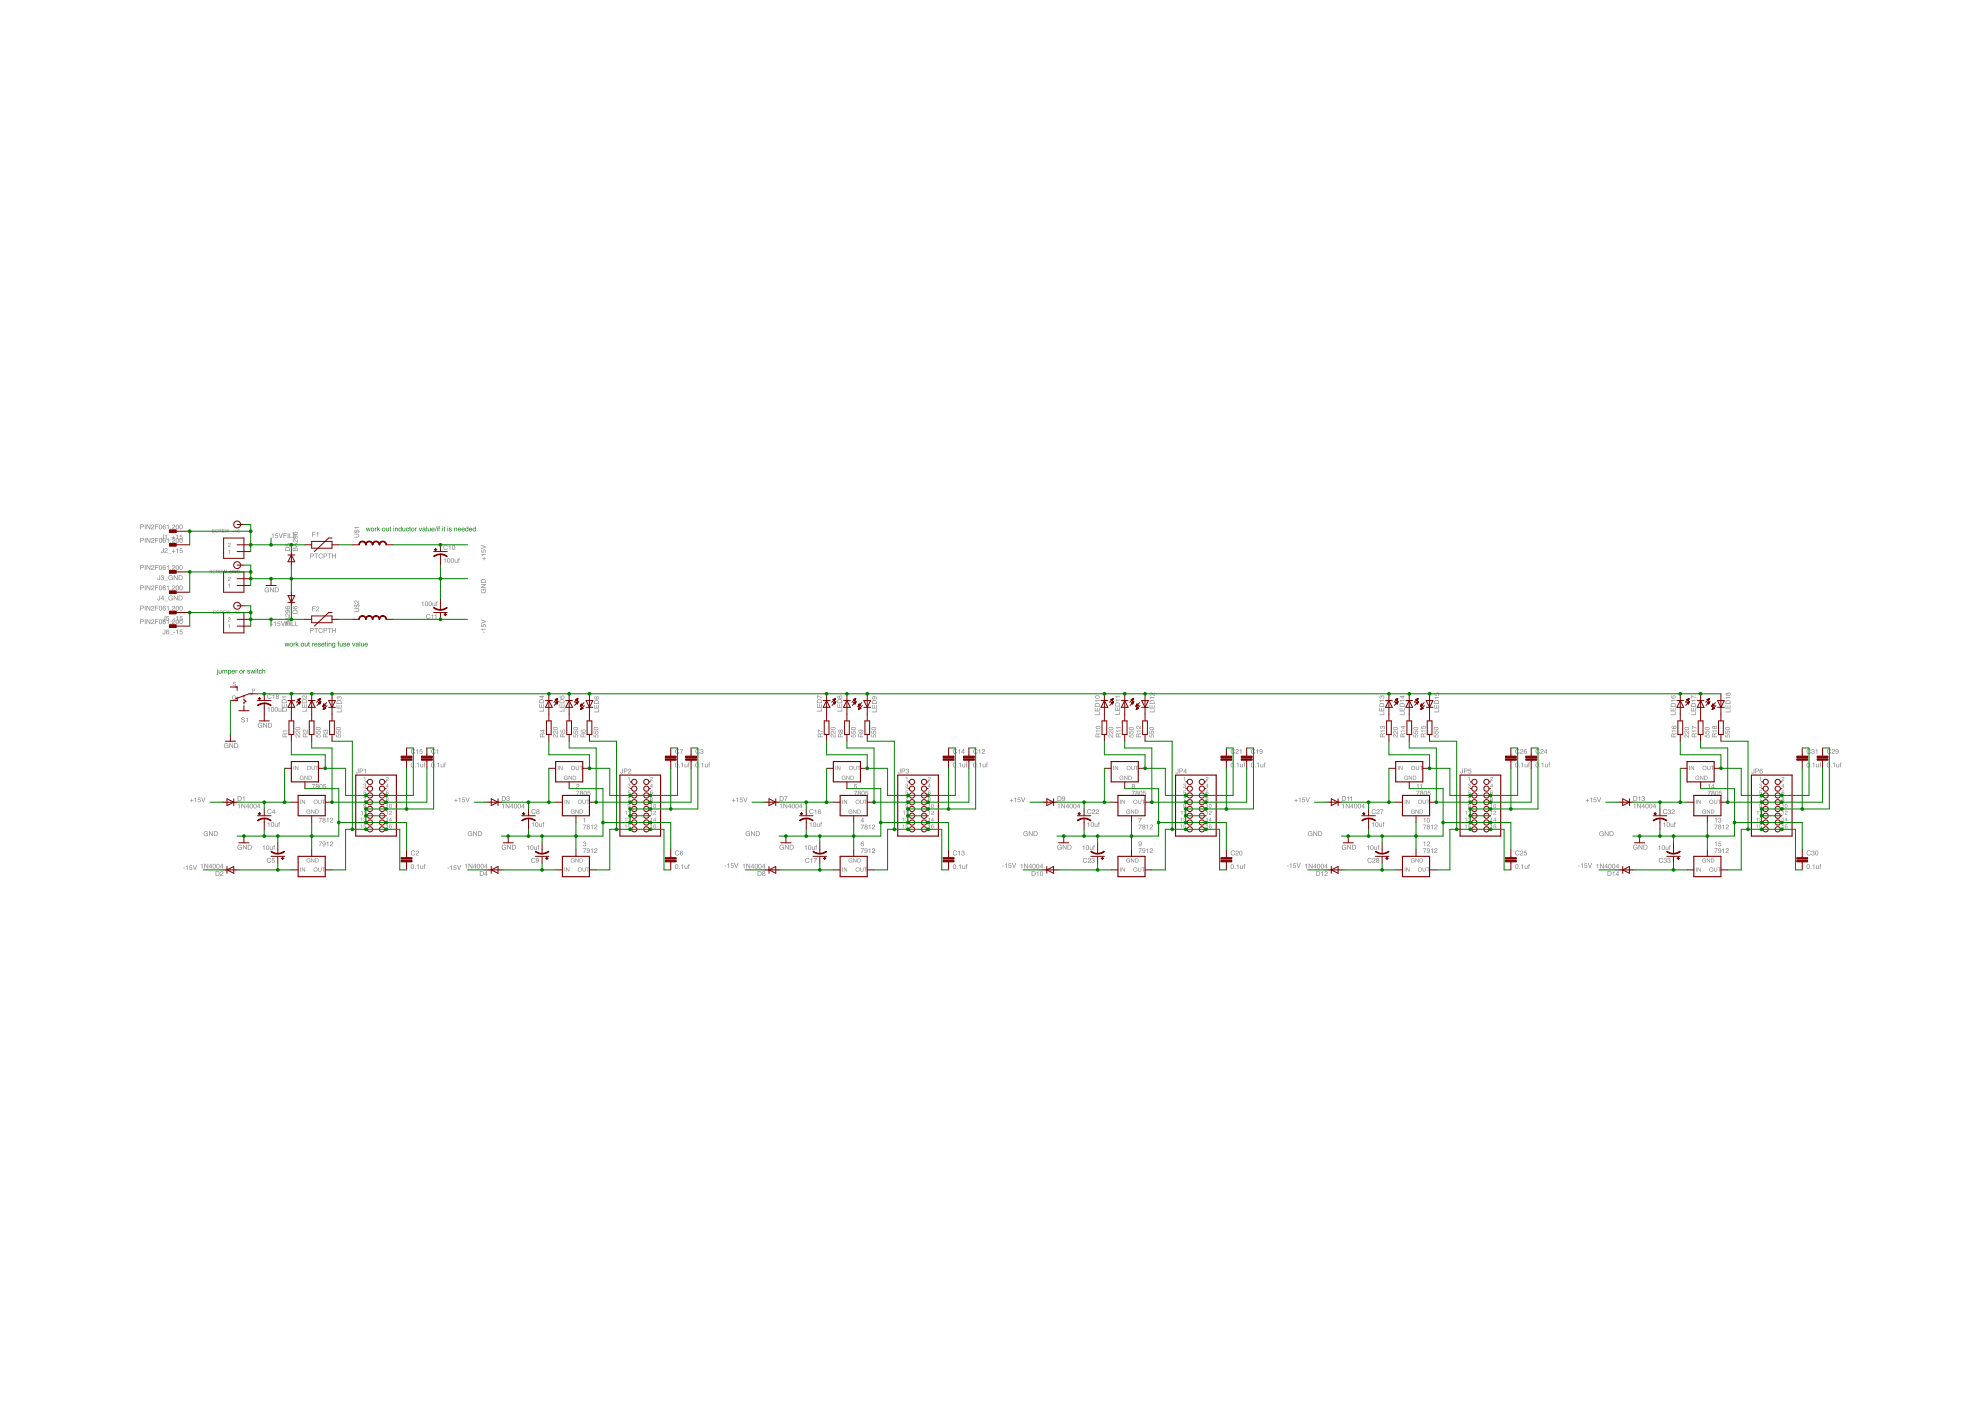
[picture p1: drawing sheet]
<svg xmlns="http://www.w3.org/2000/svg" width="594mm" height="420mm" viewBox="0 0 594 420" stroke-linecap="round" stroke-linejoin="round" font-family="sans-serif">
<g fill="#800080">
<path d="M65.8 240.4l.2 .1h-.2l.2 .2h-.2l.2-.1zM66.1 240.6a.1 .1 0 0 0 .2 0 .1 .1 0 0 0-.2 0zM66.1 240.5l.2 .1-.2 .2zM66.3 240.5l.1 .2zM66.4 240.5l.2 .2zM66.7 240.5l.1 .2zM66.9 240.6a.16 .16 0 0 1 .3 0 .16 .16 0 0 1-.3 0zM66.9 240.6a.15 .15 0 0 0 .3 0 .15 .15 0 0 0-.3 0zM67.2 240.5l.1 .2zM67.4 240.6a.08 .08 0 0 0 .1 0 .08 .08 0 0 0-.1 0zM67.4 240.5l.2-.1v.3zM67.6 240.5l.2 .2zM67.9 240.5v.2zM68.2 240.5l.1 .2z"/>
<path d="M69.9 240.4l.2 .1h-.2l.1 .2h-.2l.2-.1zM70.2 240.6a.08 .08 0 0 0 .1 0 .08 .08 0 0 0-.1 0zM70.1 240.5l.2 .1-.1 .2zM70.4 240.5v.2zM70.5 240.5l.1 .2zM70.7 240.5l.1 .2zM70.9 240.6a.2 .2 0 0 1 .4 0 .2 .2 0 0 1-.4 0zM71 240.6a.12 .12 0 0 0 .2 0 .12 .12 0 0 0-.2 0zM71.3 240.5v.2zM71.4 240.6a.1 .1 0 0 0 .2 0 .1 .1 0 0 0-.2 0zM71.5 240.5l.1-.1v.3zM71.7 240.5l.1 .2zM71.9 240.5l.1 .2zM72.2 240.5l.2 .2h-.2l.2-.2z"/>
<path d="M69.9 260.8h.2h-.2l.1 .2h-.2h.2zM70.2 260.9a.08 .08 0 0 0 .1 0 .08 .08 0 0 0-.1 0zM70.1 260.8l.2 .1-.1 .2zM70.4 260.8v.3zM70.5 260.8l.1 .2zM70.7 260.9l.1 .2zM70.9 260.9a.2 .2 0 0 1 .4 0 .2 .2 0 0 1-.4 0zM71 260.9a.12 .12 0 0 0 .2 0 .12 .12 0 0 0-.2 0zM71.3 260.8v.3zM71.4 260.9a.1 .1 0 0 0 .2 0 .1 .1 0 0 0-.2 0zM71.5 260.9l.1-.2v.4zM71.7 260.9l.1 .2zM71.9 260.8l.1 .3zM72.2 260.8l.1 .3z"/>
<path d="M65.8 260.8h.2h-.2l.2 .2h-.2h.2zM66.1 260.9a.1 .1 0 0 0 .2 0 .1 .1 0 0 0-.2 0zM66.1 260.8l.2 .1-.2 .2zM66.3 260.8l.1 .3zM66.4 260.8l.2 .2zM66.7 260.9l.1 .2zM66.9 260.9a.16 .16 0 0 1 .3 0 .16 .16 0 0 1-.3 0zM66.9 260.9a.15 .15 0 0 0 .3 0 .15 .15 0 0 0-.3 0zM67.2 260.8l.1 .3zM67.4 260.9a.08 .08 0 0 0 .1 0 .08 .08 0 0 0-.1 0zM67.4 260.9l.2-.2v.4zM67.6 260.9l.2 .2zM67.9 260.8v.3zM68.2 260.8l.1 .3h-.2l.2-.3z"/>
<path d="M145 240.4l.2 .1h-.1l.1 .2h-.2l.2-.1zM145.3 240.6a.1 .1 0 0 0 .2 0 .1 .1 0 0 0-.2 0zM145.3 240.5l.2 .1-.2 .2zM145.6 240.5v.2zM145.7 240.5l.1 .2zM145.9 240.5l.1 .2zM146.1 240.6a.16 .16 0 0 1 .3 0 .16 .16 0 0 1-.3 0zM146.2 240.6a.12 .12 0 0 0 .2 0 .12 .12 0 0 0-.2 0zM146.5 240.5v.2zM146.6 240.6a.1 .1 0 0 0 .2 0 .1 .1 0 0 0-.2 0zM146.6 240.5l.2-.1v.3zM146.9 240.5l.1 .2zM147.1 240.5l.1 .2zM147.4 240.5l.1 .2z"/>
<path d="M149.1 240.4l.2 .1h-.2l.2 .2h-.2l.2-.1zM149.4 240.6a.1 .1 0 0 0 .2 0 .1 .1 0 0 0-.2 0zM149.4 240.5l.2 .1-.2 .2zM149.6 240.5l.1 .2zM149.7 240.5l.2 .2zM150 240.5l.1 .2zM150.2 240.6a.16 .16 0 0 1 .3 0 .16 .16 0 0 1-.3 0zM150.2 240.6a.15 .15 0 0 0 .3 0 .15 .15 0 0 0-.3 0zM150.5 240.5l.1 .2zM150.7 240.6a.08 .08 0 0 0 .1 0 .08 .08 0 0 0-.1 0zM150.7 240.5l.2-.1v.3zM150.9 240.5l.2 .2zM151.2 240.5v.2zM151.5 240.5l.1 .2h-.2l.2-.2z"/>
<path d="M149.1 260.8h.2h-.2l.2 .2h-.2h.2zM149.4 260.9a.1 .1 0 0 0 .2 0 .1 .1 0 0 0-.2 0zM149.4 260.8l.2 .1-.2 .2zM149.6 260.8l.1 .3zM149.7 260.8l.2 .2zM150 260.9l.1 .2zM150.2 260.9a.16 .16 0 0 1 .3 0 .16 .16 0 0 1-.3 0zM150.2 260.9a.15 .15 0 0 0 .3 0 .15 .15 0 0 0-.3 0zM150.5 260.8l.1 .3zM150.7 260.9a.08 .08 0 0 0 .1 0 .08 .08 0 0 0-.1 0zM150.7 260.9l.2-.2v.4zM150.9 260.9l.2 .2zM151.2 260.8v.3zM151.5 260.8l.1 .3z"/>
<path d="M145 260.8h.2h-.1l.1 .2h-.2h.2zM145.3 260.9a.1 .1 0 0 0 .2 0 .1 .1 0 0 0-.2 0zM145.3 260.8l.2 .1-.2 .2zM145.6 260.8v.3zM145.7 260.8l.1 .2zM145.9 260.9l.1 .2zM146.1 260.9a.16 .16 0 0 1 .3 0 .16 .16 0 0 1-.3 0zM146.2 260.9a.12 .12 0 0 0 .2 0 .12 .12 0 0 0-.2 0zM146.5 260.8v.3zM146.6 260.9a.1 .1 0 0 0 .2 0 .1 .1 0 0 0-.2 0zM146.6 260.9l.2-.2v.4zM146.9 260.9l.1 .2zM147.1 260.8l.1 .3zM147.4 260.8l.2 .3h-.2l.1-.3z"/>
<path d="M87.2 170.6l.3 .1-.1-.1-.1 .2zM87.3 170.4a.1 .1 0 0 0 .2 0 .1 .1 0 0 0-.2 0zM87.3 170.3l.3 .2h-.3zM87.3 170.2h.2zM87.3 170l.2 .1zM87.3 169.7l.2 .2zM87.2 169.5a.16 .16 0 0 1 .3 0 .16 .16 0 0 1-.3 0zM87.2 169.5a.15 .15 0 0 0 .3 0 .15 .15 0 0 0-.3 0zM87.3 169.2l.2 .1zM87.3 169.1a.1 .1 0 0 0 .2 0 .1 .1 0 0 0-.2 0zM87.2 169l.3 .1zM87.3 168.8l.2 .1zM87.3 168.6l.2 .1zM87.2 168.3h.3z"/>
<path d="M87.2 166.5l.3 .1-.1-.1-.1 .2zM87.3 166.3a.1 .1 0 0 0 .2 0 .1 .1 0 0 0-.2 0zM87.3 166.2l.3 .2h-.3zM87.3 166.1l.2 .1zM87.3 165.9l.2 .1zM87.3 165.7l.2 .1zM87.2 165.4a.16 .16 0 0 1 .3 0 .16 .16 0 0 1-.3 0zM87.2 165.4a.15 .15 0 0 0 .3 0 .15 .15 0 0 0-.3 0zM87.3 165.1l.2 .1zM87.3 165a.1 .1 0 0 0 .2 0 .1 .1 0 0 0-.2 0zM87.2 164.9l.3 .2zM87.3 164.7l.2 .1zM87.3 164.5l.2 .1zM87.2 164.2l.3 .1v-.2v.3z"/>
<path d="M87.2 178.7l.3 .1-.1-.1-.1 .2zM87.3 178.5a.1 .1 0 0 0 .2 0 .1 .1 0 0 0-.2 0zM87.3 178.4l.3 .2h-.3zM87.3 178.3l.2 .1zM87.3 178.1l.2 .1zM87.3 177.9l.2 .1zM87.2 177.6a.16 .16 0 0 1 .3 0 .16 .16 0 0 1-.3 0zM87.3 177.6a.12 .12 0 0 0 .2 0 .12 .12 0 0 0-.2 0zM87.3 177.3l.2 .1zM87.3 177.2a.1 .1 0 0 0 .2 0 .1 .1 0 0 0-.2 0zM87.2 177.1l.3 .1zM87.3 176.9l.2 .1zM87.3 176.7l.2 .1zM87.2 176.4h.3z"/>
<path d="M87.2 182.8l.3 .1-.1-.1-.1 .1zM87.3 182.5a.1 .1 0 0 0 .2 0 .1 .1 0 0 0-.2 0zM87.3 182.5l.3 .2h-.3zM87.3 182.4h.2zM87.3 182.2l.2 .1zM87.3 181.9l.2 .1zM87.2 181.7a.16 .16 0 0 1 .3 0 .16 .16 0 0 1-.3 0zM87.3 181.7a.12 .12 0 0 0 .2 0 .12 .12 0 0 0-.2 0zM87.3 181.4l.2 .1zM87.3 181.3a.1 .1 0 0 0 .2 0 .1 .1 0 0 0-.2 0zM87.2 181.2l.3 .1zM87.3 180.9l.2 .2zM87.3 180.7l.2 .2zM87.3 180.4l.2 .2v-.2v.2z"/>
<path d="M228.3 240.4l.2 .1h-.1l.1 .2h-.2l.2-.1zM228.6 240.6a.1 .1 0 0 0 .2 0 .1 .1 0 0 0-.2 0zM228.6 240.5l.2 .1-.2 .2zM228.9 240.5v.2zM229 240.5l.1 .2zM229.2 240.5l.1 .2zM229.4 240.6a.16 .16 0 0 1 .3 0 .16 .16 0 0 1-.3 0zM229.5 240.6a.12 .12 0 0 0 .2 0 .12 .12 0 0 0-.2 0zM229.8 240.5v.2zM229.9 240.6a.1 .1 0 0 0 .2 0 .1 .1 0 0 0-.2 0zM229.9 240.5l.2-.1v.3zM230.2 240.5l.1 .2zM230.4 240.5l.1 .2zM230.7 240.5l.1 .2z"/>
<path d="M232.4 240.4l.2 .1h-.2l.2 .2h-.2l.2-.1zM232.7 240.6a.1 .1 0 0 0 .2 0 .1 .1 0 0 0-.2 0zM232.7 240.5l.2 .1-.2 .2zM232.9 240.5l.1 .2zM233 240.5l.2 .2zM233.3 240.5l.1 .2zM233.5 240.6a.16 .16 0 0 1 .3 0 .16 .16 0 0 1-.3 0zM233.5 240.6a.15 .15 0 0 0 .3 0 .15 .15 0 0 0-.3 0zM233.8 240.5l.1 .2zM234 240.6a.08 .08 0 0 0 .1 0 .08 .08 0 0 0-.1 0zM234 240.5l.2-.1v.3zM234.2 240.5l.2 .2zM234.5 240.5v.2zM234.8 240.5l.1 .2h-.2l.2-.2z"/>
<path d="M232.4 260.8h.2h-.2l.2 .2h-.2h.2zM232.7 260.9a.1 .1 0 0 0 .2 0 .1 .1 0 0 0-.2 0zM232.7 260.8l.2 .1-.2 .2zM232.9 260.8l.1 .3zM233 260.8l.2 .2zM233.3 260.9l.1 .2zM233.5 260.9a.16 .16 0 0 1 .3 0 .16 .16 0 0 1-.3 0zM233.5 260.9a.15 .15 0 0 0 .3 0 .15 .15 0 0 0-.3 0zM233.8 260.8l.1 .3zM234 260.9a.08 .08 0 0 0 .1 0 .08 .08 0 0 0-.1 0zM234 260.9l.2-.2v.4zM234.2 260.9l.2 .2zM234.5 260.8v.3zM234.8 260.8l.1 .3z"/>
<path d="M228.3 260.8h.2h-.1l.1 .2h-.2h.2zM228.6 260.9a.1 .1 0 0 0 .2 0 .1 .1 0 0 0-.2 0zM228.6 260.8l.2 .1-.2 .2zM228.9 260.8v.3zM229 260.8l.1 .2zM229.2 260.9l.1 .2zM229.4 260.9a.16 .16 0 0 1 .3 0 .16 .16 0 0 1-.3 0zM229.5 260.9a.12 .12 0 0 0 .2 0 .12 .12 0 0 0-.2 0zM229.8 260.8v.3zM229.9 260.9a.1 .1 0 0 0 .2 0 .1 .1 0 0 0-.2 0zM229.9 260.9l.2-.2v.4zM230.2 260.9l.1 .2zM230.4 260.8l.1 .3zM230.7 260.8l.2 .3h-.2l.1-.3z"/>
<path d="M311.7 240.4l.1 .1h-.1l.1 .2h-.2l.2-.1zM312 240.6a.08 .08 0 0 0 .1 0 .08 .08 0 0 0-.1 0zM311.9 240.5l.2 .1-.1 .2zM312.2 240.5v.2zM312.3 240.5l.1 .2zM312.5 240.5l.1 .2zM312.7 240.6a.16 .16 0 0 1 .3 0 .16 .16 0 0 1-.3 0zM312.8 240.6a.12 .12 0 0 0 .2 0 .12 .12 0 0 0-.2 0zM313.1 240.5v.2zM313.2 240.6a.1 .1 0 0 0 .2 0 .1 .1 0 0 0-.2 0zM313.2 240.5l.2-.1v.3zM313.5 240.5l.1 .2zM313.7 240.5l.1 .2zM314 240.5l.1 .2z"/>
<path d="M315.7 240.4l.2 .1h-.2l.2 .2h-.2l.2-.1zM316 240.6a.1 .1 0 0 0 .2 0 .1 .1 0 0 0-.2 0zM316 240.5l.2 .1-.2 .2zM316.2 240.5l.1 .2zM316.3 240.5l.2 .2zM316.6 240.5l.1 .2zM316.8 240.6a.16 .16 0 0 1 .3 0 .16 .16 0 0 1-.3 0zM316.8 240.6a.15 .15 0 0 0 .3 0 .15 .15 0 0 0-.3 0zM317.1 240.5l.1 .2zM317.3 240.6a.1 .1 0 0 0 .2 0 .1 .1 0 0 0-.2 0zM317.3 240.5l.2-.1v.3zM317.6 240.5l.1 .2zM317.8 240.5v.2zM318.1 240.5l.2 .2h-.3l.2-.2z"/>
<path d="M315.7 260.8h.2h-.2l.2 .2h-.2h.2zM316 260.9a.1 .1 0 0 0 .2 0 .1 .1 0 0 0-.2 0zM316 260.8l.2 .1-.2 .2zM316.2 260.8l.1 .3zM316.3 260.8l.2 .2zM316.6 260.9l.1 .2zM316.8 260.9a.16 .16 0 0 1 .3 0 .16 .16 0 0 1-.3 0zM316.8 260.9a.15 .15 0 0 0 .3 0 .15 .15 0 0 0-.3 0zM317.1 260.8l.1 .3zM317.3 260.9a.1 .1 0 0 0 .2 0 .1 .1 0 0 0-.2 0zM317.3 260.9l.2-.2v.4zM317.6 260.9l.1 .2zM317.8 260.8v.3zM318.1 260.8l.1 .3z"/>
<path d="M311.7 260.8h.1h-.1l.1 .2h-.2h.2zM312 260.9a.08 .08 0 0 0 .1 0 .08 .08 0 0 0-.1 0zM311.9 260.8l.2 .1-.1 .2zM312.2 260.8v.3zM312.3 260.8l.1 .2zM312.5 260.9l.1 .2zM312.7 260.9a.16 .16 0 0 1 .3 0 .16 .16 0 0 1-.3 0zM312.8 260.9a.12 .12 0 0 0 .2 0 .12 .12 0 0 0-.2 0zM313.1 260.8v.3zM313.2 260.9a.1 .1 0 0 0 .2 0 .1 .1 0 0 0-.2 0zM313.2 260.9l.2-.2v.4zM313.5 260.9l.1 .2zM313.7 260.8l.1 .3zM314 260.8l.2 .3h-.2l.1-.3z"/>
<path d="M397 240.4l.2 .1h-.2l.2 .2h-.2l.2-.1zM397.3 240.6a.08 .08 0 0 0 .1 0 .08 .08 0 0 0-.1 0zM397.2 240.5l.3 .1-.2 .2zM397.5 240.5v.2zM397.6 240.5l.1 .2zM397.8 240.5l.2 .2zM398.1 240.6a.16 .16 0 0 1 .3 0 .16 .16 0 0 1-.3 0zM398.1 240.6a.12 .12 0 0 0 .2 0 .12 .12 0 0 0-.2 0zM398.4 240.5l.1 .2zM398.6 240.6a.08 .08 0 0 0 .1 0 .08 .08 0 0 0-.1 0zM398.6 240.5l.2-.1v.3zM398.8 240.5l.2 .2zM399.1 240.5v.2zM399.3 240.5l.2 .2z"/>
<path d="M401.1 240.4l.1 .1h-.1l.1 .2h-.2l.2-.1zM401.3 240.6a.1 .1 0 0 0 .2 0 .1 .1 0 0 0-.2 0zM401.3 240.5l.2 .1-.1 .2zM401.6 240.5v.2zM401.7 240.5l.1 .2zM401.9 240.5l.1 .2zM402.1 240.6a.16 .16 0 0 1 .3 0 .16 .16 0 0 1-.3 0zM402.2 240.6a.12 .12 0 0 0 .2 0 .12 .12 0 0 0-.2 0zM402.5 240.5v.2zM402.6 240.6a.1 .1 0 0 0 .2 0 .1 .1 0 0 0-.2 0zM402.6 240.5l.2-.1v.3zM402.9 240.5l.1 .2zM403.1 240.5l.1 .2zM403.4 240.5l.2 .2h-.2l.1-.2z"/>
<path d="M401.1 260.8h.1h-.1l.1 .2h-.2h.2zM401.3 260.9a.1 .1 0 0 0 .2 0 .1 .1 0 0 0-.2 0zM401.3 260.8l.2 .1-.1 .2zM401.6 260.8v.3zM401.7 260.8l.1 .2zM401.9 260.9l.1 .2zM402.1 260.9a.16 .16 0 0 1 .3 0 .16 .16 0 0 1-.3 0zM402.2 260.9a.12 .12 0 0 0 .2 0 .12 .12 0 0 0-.2 0zM402.5 260.8v.3zM402.6 260.9a.1 .1 0 0 0 .2 0 .1 .1 0 0 0-.2 0zM402.6 260.9l.2-.2v.4zM402.9 260.9l.1 .2zM403.1 260.8l.1 .3zM403.4 260.8l.1 .3z"/>
<path d="M397 260.8h.2h-.2l.2 .2h-.2h.2zM397.3 260.9a.08 .08 0 0 0 .1 0 .08 .08 0 0 0-.1 0zM397.2 260.8l.3 .1-.2 .2zM397.5 260.8v.3zM397.6 260.8l.1 .2zM397.8 260.9l.2 .2zM398.1 260.9a.16 .16 0 0 1 .3 0 .16 .16 0 0 1-.3 0zM398.1 260.9a.12 .12 0 0 0 .2 0 .12 .12 0 0 0-.2 0zM398.4 260.8l.1 .3zM398.6 260.9a.08 .08 0 0 0 .1 0 .08 .08 0 0 0-.1 0zM398.6 260.9l.2-.2v.4zM398.8 260.9l.2 .2zM399.1 260.8v.3zM399.3 260.8l.2 .3h-.2l.2-.3z"/>
<path d="M484.4 240.4l.2 .1h-.2l.1 .2h-.2l.2-.1zM484.7 240.6a.08 .08 0 0 0 .1 0 .08 .08 0 0 0-.1 0zM484.6 240.5l.2 .1-.1 .2zM484.9 240.5v.2zM485 240.5l.1 .2zM485.2 240.5l.1 .2zM485.4 240.6a.2 .2 0 0 1 .4 0 .2 .2 0 0 1-.4 0zM485.5 240.6a.12 .12 0 0 0 .2 0 .12 .12 0 0 0-.2 0zM485.8 240.5v.2zM485.9 240.6a.1 .1 0 0 0 .2 0 .1 .1 0 0 0-.2 0zM485.9 240.5l.2-.1v.3zM486.2 240.5l.1 .2zM486.4 240.5l.1 .2zM486.7 240.5l.1 .2z"/>
<path d="M488.4 240.4l.2 .1h-.2l.2 .2h-.2l.2-.1zM488.7 240.6a.1 .1 0 0 0 .2 0 .1 .1 0 0 0-.2 0zM488.7 240.5l.2 .1-.2 .2zM488.9 240.5l.1 .2zM489 240.5l.2 .2zM489.3 240.5l.1 .2zM489.5 240.6a.16 .16 0 0 1 .3 0 .16 .16 0 0 1-.3 0zM489.5 240.6a.15 .15 0 0 0 .3 0 .15 .15 0 0 0-.3 0zM489.8 240.5l.1 .2zM490 240.6a.1 .1 0 0 0 .2 0 .1 .1 0 0 0-.2 0zM490 240.5l.2-.1v.3zM490.3 240.5l.1 .2zM490.5 240.5v.2zM490.8 240.5l.2 .2h-.3l.2-.2z"/>
<path d="M488.4 260.8h.2h-.2l.2 .2h-.2h.2zM488.7 260.9a.1 .1 0 0 0 .2 0 .1 .1 0 0 0-.2 0zM488.7 260.8l.2 .1-.2 .2zM488.9 260.8l.1 .3zM489 260.8l.2 .2zM489.3 260.9l.1 .2zM489.5 260.9a.16 .16 0 0 1 .3 0 .16 .16 0 0 1-.3 0zM489.5 260.9a.15 .15 0 0 0 .3 0 .15 .15 0 0 0-.3 0zM489.8 260.8l.1 .3zM490 260.9a.1 .1 0 0 0 .2 0 .1 .1 0 0 0-.2 0zM490 260.9l.2-.2v.4zM490.3 260.9l.1 .2zM490.5 260.8v.3zM490.8 260.8l.1 .3z"/>
<path d="M484.4 260.8h.2h-.2l.1 .2h-.2h.2zM484.7 260.9a.08 .08 0 0 0 .1 0 .08 .08 0 0 0-.1 0zM484.6 260.8l.2 .1-.1 .2zM484.9 260.8v.3zM485 260.8l.1 .2zM485.2 260.9l.1 .2zM485.4 260.9a.2 .2 0 0 1 .4 0 .2 .2 0 0 1-.4 0zM485.5 260.9a.12 .12 0 0 0 .2 0 .12 .12 0 0 0-.2 0zM485.8 260.8v.3zM485.9 260.9a.1 .1 0 0 0 .2 0 .1 .1 0 0 0-.2 0zM485.9 260.9l.2-.2v.4zM486.2 260.9l.1 .2zM486.4 260.8l.1 .3zM486.7 260.8l.2 .3h-.2l.2-.3z"/>
</g>
<g fill="#808080">
<path d="M109.1 233.2l.4-.2v1.2h-.1v-.9z"/>
<path d="M115.8 233.2a.44 .44 0 0 1 .7 .2 .44 .44 0 0 1-.5 .5l-.1 .2 .6 .1h-.8l.5-.6a.25 .25 0 0 0 .2-.2 .25 .25 0 0 0-.3-.3 .25 .25 0 0 0-.2 .3z"/>
<path d="M109.1 235.2l.3-.2a.31 .31 0 0 1 .3 .2 .31 .31 0 0 1-.1 .4 .4 .4 0 0 1-.1 .7 .4 .4 0 0 1-.5-.4h.1a.24 .24 0 0 0 .4 .2 .24 .24 0 0 0 0-.4l-.2-.2h.3l-.1-.3-.5 .2z"/>
<path d="M109.1 237.1h.6l-.5 .1v.4a.42 .42 0 0 1 .6 .2 .42 .42 0 0 1-.3 .5 .42 .42 0 0 1-.5-.3h.1a.26 .26 0 0 0 .4 .1 .26 .26 0 0 0 .1-.4 .26 .26 0 0 0-.4 0z"/>
<path d="M109 239.1h.8l-.5 1.2-.1-.2 .5-.8z"/>
<path d="M188.3 233.2l.5-.2v1.2h-.2v-.9z"/>
<path d="M195 233.2a.44 .44 0 0 1 .8 .2 .44 .44 0 0 1-.6 .5l-.1 .2 .7 .1h-.8l.4-.6a.25 .25 0 0 0 .2-.2 .25 .25 0 0 0-.3-.3 .25 .25 0 0 0-.2 .3z"/>
<path d="M188.3 235.2l.3-.2a.31 .31 0 0 1 .4 .2 .31 .31 0 0 1-.1 .4 .4 .4 0 0 1-.1 .7 .4 .4 0 0 1-.6-.4h.2a.24 .24 0 0 0 .3 .2 .24 .24 0 0 0 0-.4l-.2-.2h.3v-.3l-.6 .2z"/>
<path d="M188.4 237.1h.6l-.5 .1-.1 .4a.42 .42 0 0 1 .6 .2 .42 .42 0 0 1-.3 .5 .42 .42 0 0 1-.5-.3h.2a.26 .26 0 0 0 .4 .1 .26 .26 0 0 0 0-.4 .26 .26 0 0 0-.4 0z"/>
<path d="M188.2 239.1h.9l-.5 1.2-.1-.2 .4-.8z"/>
<path d="M174.9 245.5l.6-.2v1.4h-.2v-1z"/>
<path d="M173 235.2a.5 .5 0 0 1 .7 .3 .5 .5 0 0 1-.5 .6l-.2 .2h.7v.2h-.9l.1-.4a.49 .49 0 0 0 .5-.3 .49 .49 0 0 0 0-.5l-.6 .3z"/>
<path d="M175 252.5a.41 .41 0 0 1 .6-.1 .41 .41 0 0 1-.1 .6 .47 .47 0 0 1-.1 .8 .47 .47 0 0 1-.6-.5h.2a.28 .28 0 0 0 .4 .3 .28 .28 0 0 0 0-.5h-.2v-.1a.23 .23 0 0 0 .3-.2 .23 .23 0 0 0-.2-.3l-.5 .3z"/>
<path d="M69.9 204.6l.5-.1 .3 .2-.1 .2a.29 .29 0 0 0-.3-.3 .29 .29 0 0 0-.3 .3v.1a.49 .49 0 0 1 .7 .3 .49 .49 0 0 1-.4 .6 .49 .49 0 0 1-.5-.5h.1a.32 .32 0 0 0 .4 .3 .32 .32 0 0 0 .3-.3l-.2-.1a.44 .44 0 0 1-.5-.2 .44 .44 0 0 1 0-.5z"/>
<path d="M271.6 233.2l.5-.2v1.2h-.2v-.9z"/>
<path d="M278.3 233.2a.44 .44 0 0 1 .8 .2 .44 .44 0 0 1-.6 .5l-.1 .2 .7 .1h-.8l.4-.6a.25 .25 0 0 0 .2-.2 .25 .25 0 0 0-.3-.3 .25 .25 0 0 0-.2 .3z"/>
<path d="M271.6 235.2l.3-.2a.31 .31 0 0 1 .4 .2 .31 .31 0 0 1-.1 .4 .4 .4 0 0 1-.1 .7 .4 .4 0 0 1-.6-.4h.2a.24 .24 0 0 0 .3 .2 .24 .24 0 0 0 0-.4l-.2-.2h.3v-.3l-.6 .2z"/>
<path d="M271.7 237.1h.6l-.5 .1-.1 .4a.42 .42 0 0 1 .6 .2 .42 .42 0 0 1-.3 .5 .42 .42 0 0 1-.5-.3h.2a.26 .26 0 0 0 .4 .1 .26 .26 0 0 0 0-.4 .26 .26 0 0 0-.4 0z"/>
<path d="M271.5 239.1h.9l-.5 1.2-.1-.2 .4-.8z"/>
<path d="M256.2 235.1h.8v.2h-.6l-.1 .4a.49 .49 0 0 1 .7 .2 .49 .49 0 0 1-.3 .7 .49 .49 0 0 1-.6-.4h.2a.31 .31 0 0 0 .4 .1 .31 .31 0 0 0 .1-.5 .31 .31 0 0 0-.5 .1h-.2z"/>
<path d="M68.5 165.1l.4-.3v1.2h-.2v-.8z"/>
<path d="M68.4 163a.44 .44 0 0 1 .8 .2 .44 .44 0 0 1-.6 .5l-.1 .2 .7 .1h-.8l.4-.6a.25 .25 0 0 0 .2-.2 .25 .25 0 0 0-.3-.3 .25 .25 0 0 0-.2 .3z"/>
<path d="M68.5 175.2l.4-.2v1.2h-.2v-.9z"/>
<path d="M68.4 173.1a.44 .44 0 0 1 .8 .2 .44 .44 0 0 1-.6 .6l-.1 .1 .7 .2h-.8l.4-.6a.25 .25 0 0 0 .2-.3 .25 .25 0 0 0-.3-.2 .25 .25 0 0 0-.2 .3z"/>
<path d="M68.5 187.4l.4-.2v1.2h-.2v-.9z"/>
<path d="M68.4 185.3a.44 .44 0 0 1 .8 .2 .44 .44 0 0 1-.6 .5l-.1 .2 .7 .2h-.8l.4-.6a.25 .25 0 0 0 .2-.3 .25 .25 0 0 0-.3-.2 .25 .25 0 0 0-.2 .3z"/>
<path d="M354.9 233.2l.5-.2v1.2h-.2v-.9z"/>
<path d="M361.6 233.2a.44 .44 0 0 1 .8 .2 .44 .44 0 0 1-.6 .5l-.1 .2 .7 .1h-.8l.4-.6a.25 .25 0 0 0 .2-.2 .25 .25 0 0 0-.2-.3 .25 .25 0 0 0-.3 .3z"/>
<path d="M354.9 235.2l.3-.2a.31 .31 0 0 1 .4 .2 .31 .31 0 0 1-.1 .4 .4 .4 0 0 1-.1 .7 .4 .4 0 0 1-.6-.4h.2a.24 .24 0 0 0 .3 .2 .24 .24 0 0 0 0-.4l-.1-.2h.2v-.3l-.5 .2z"/>
<path d="M355 237.1h.6l-.5 .1-.1 .4a.42 .42 0 0 1 .6 .2 .42 .42 0 0 1-.2 .5 .42 .42 0 0 1-.6-.3h.2a.26 .26 0 0 0 .4 .1 .26 .26 0 0 0 0-.4 .26 .26 0 0 0-.4 0z"/>
<path d="M354.8 239.1h.9l-.5 1.2-.1-.2 .4-.8z"/>
<path d="M341.4 245.3h1l-.6 1.4h-.2l.1-.3 .5-.9h-.8z"/>
<path d="M440.3 233.2l.4-.2v1.2h-.1v-.9z"/>
<path d="M447 233.2a.44 .44 0 0 1 .7 .2 .44 .44 0 0 1-.5 .5l-.1 .2 .6 .1h-.8l.4-.6a.25 .25 0 0 0 .3-.2 .25 .25 0 0 0-.3-.3 .25 .25 0 0 0-.2 .3z"/>
<path d="M440.2 235.2l.4-.2a.31 .31 0 0 1 .3 .2 .31 .31 0 0 1-.1 .4 .4 .4 0 0 1-.1 .7 .4 .4 0 0 1-.5-.4h.1a.24 .24 0 0 0 .4 .2 .24 .24 0 0 0 0-.4l-.2-.2h.3l-.1-.3-.5 .2z"/>
<path d="M440.3 237.1h.6l-.5 .1v.4a.42 .42 0 0 1 .6 .2 .42 .42 0 0 1-.3 .5 .42 .42 0 0 1-.5-.3h.1a.26 .26 0 0 0 .4 .1 .26 .26 0 0 0 .1-.4 .26 .26 0 0 0-.5 0z"/>
<path d="M440.2 239.1h.8l-.5 1.2-.1-.2 .4-.8z"/>
<path d="M527.6 233.2l.5-.2v1.2h-.2v-.9z"/>
<path d="M534.3 233.2a.44 .44 0 0 1 .8 .2 .44 .44 0 0 1-.6 .5l-.1 .2 .7 .1h-.8l.4-.6a.25 .25 0 0 0 .2-.2 .25 .25 0 0 0-.2-.3 .25 .25 0 0 0-.3 .3z"/>
<path d="M527.6 235.2l.3-.2a.31 .31 0 0 1 .4 .2 .31 .31 0 0 1-.1 .4 .4 .4 0 0 1-.1 .7 .4 .4 0 0 1-.6-.4h.2a.24 .24 0 0 0 .3 .2 .24 .24 0 0 0 0-.4l-.1-.2h.2v-.3l-.5 .2z"/>
<path d="M527.7 237.1h.6l-.5 .1-.1 .4a.42 .42 0 0 1 .6 .2 .42 .42 0 0 1-.2 .5 .42 .42 0 0 1-.6-.3h.2a.26 .26 0 0 0 .4 .1 .26 .26 0 0 0 0-.4 .26 .26 0 0 0-.4 0z"/>
<path d="M527.5 239.1h.9l-.5 1.2-.1-.2 .4-.8z"/>
<path d="M129.5 228.9a.63 .63 0 0 1 .8 .5 .63 .63 0 0 1-.8 .7l-.2-.7zM129.6 228.9a.53 .53 0 0 0-.2 .6 .53 .53 0 0 0 .6 .4 .59 .59 0 0 0-.4-1zM130.5 229.9l.2 .2zM131.1 229l.5-.3v1.4h-.2v-1zM132.1 229.1h.2v.7l.2 .2 .3-.2v-.7h.2v1l-.2-.1a.36 .36 0 0 1-.4 .1 .36 .36 0 0 1-.3-.3zM133.4 228.7h.3l-.2 1.4h-.2l-.1-.9z"/>
<path d="M123.4 259.3a.63 .63 0 0 1 .8 .6 .63 .63 0 0 1-.8 .6l-.2-.6zM123.6 259.4a.53 .53 0 0 0-.3 .6 .53 .53 0 0 0 .6 .3 .59 .59 0 0 0-.3-.9zM124.4 260.4l.2 .2zM125 259.4l.5-.2v1.4h-.2v-1zM126.1 259.5h.1v.8l.2 .2 .3-.2v-.8h.2v1.1l-.2-.2a.36 .36 0 0 1-.4 .2 .36 .36 0 0 1-.2-.4zM127.3 259.2l.3-.1-.2 1.5h-.2l-.1-.9z"/>
<path d="M123.4 228.9a.63 .63 0 0 1 .8 .5 .63 .63 0 0 1-.8 .7l-.2-.7zM123.6 228.9a.53 .53 0 0 0-.3 .6 .53 .53 0 0 0 .6 .4 .59 .59 0 0 0-.3-1zM124.4 229.9l.2 .2zM125 229l.5-.3v1.4h-.2v-1zM126.1 229.1h.1v.7l.2 .2 .3-.2v-.7h.2v1l-.2-.1a.36 .36 0 0 1-.4 .1 .36 .36 0 0 1-.2-.3zM127.3 228.7h.3l-.2 1.4h-.2l-.1-.9z"/>
<path d="M80.3 246.9l.5-.3v1.4h-.2v-1zM81.4 246.7a.63 .63 0 0 1 .8 .6 .63 .63 0 0 1-.8 .6l-.2-.6zM81.6 246.8a.53 .53 0 0 0-.2 .6 .53 .53 0 0 0 .5 .3 .59 .59 0 0 0-.3-.9zM82.4 246.9h.2v.8l.2 .2 .3-.2v-.8h.2v1.1l-.2-.2a.36 .36 0 0 1-.4 .2 .36 .36 0 0 1-.3-.3zM83.6 246.6l.3-.1-.1 1.5h-.2l-.2-.9z"/>
<path d="M78.8 253.8l.5-.3v1.4h-.2v-1zM79.9 253.6a.63 .63 0 0 1 .8 .6 .63 .63 0 0 1-.7 .6l-.2-.6zM80.1 253.7a.53 .53 0 0 0-.2 .6 .53 .53 0 0 0 .6 .3 .59 .59 0 0 0-.4-.9zM80.9 253.8h.2v.8l.2 .2 .3-.2v-.8h.2v1.1l-.2-.2a.36 .36 0 0 1-.4 .2 .36 .36 0 0 1-.3-.3zM82.1 253.5l.4-.1-.2 1.5h-.2l-.1-.9z"/>
<path d="M71.3 241.3l.5-.3v1.4h-.2v-1zM72.4 241h.2l.8 1.1v-1.1h.1v1.4h-.2l-.7-1.1v1.1h-.2zM74.4 241.3l-.5 .6h.5zM74.4 241l.1 .9h.2l-.2 .5h-.1v-.3h-.7zM75 241.2a.63 .63 0 0 1 .8 .5 .63 .63 0 0 1-.7 .7l-.2-.7zM75.2 241.2a.53 .53 0 0 0-.2 .6 .53 .53 0 0 0 .6 .4 .59 .59 0 0 0-.4-1zM76.1 241.2a.63 .63 0 0 1 .9 .5 .63 .63 0 0 1-.8 .7l-.2-.7zM76.3 241.2a.53 .53 0 0 0-.2 .6 .53 .53 0 0 0 .6 .4 .59 .59 0 0 0-.4-1zM77.7 241.3l-.4 .6h.4zM77.7 241l.2 .9h.2l-.2 .5h-.2v-.3h-.6z"/>
<path d="M60.2 259.3l.5-.2v1.4h-.2v-1zM61.3 259h.2l.7 1.2v-1.2h.2v1.5h-.2l-.7-1.2v1.2h-.2zM63.2 259.3l-.4 .7h.4zM63.3 259l.1 1h.2l-.2 .5h-.2v-.4h-.6zM63.9 259.2a.63 .63 0 0 1 .8 .6 .63 .63 0 0 1-.7 .6l-.2-.6zM64.1 259.2a.53 .53 0 0 0-.2 .7 .53 .53 0 0 0 .6 .3 .59 .59 0 0 0-.4-1zM65 259.2a.63 .63 0 0 1 .8 .6 .63 .63 0 0 1-.7 .6l-.2-.6zM65.2 259.2a.53 .53 0 0 0-.2 .7 .53 .53 0 0 0 .6 .3 .59 .59 0 0 0-.4-1zM66.6 259.3l-.5 .7h.5zM66.6 259l.2 1h.2l-.2 .5h-.2v-.4h-.6z"/>
<path d="M208.7 228.9a.63 .63 0 0 1 .8 .5 .63 .63 0 0 1-.8 .7l-.2-.7zM208.9 228.9a.53 .53 0 0 0-.2 .6 .53 .53 0 0 0 .5 .4 .59 .59 0 0 0-.3-1zM209.8 229.9l.2 .2zM210.3 229l.6-.3v1.4h-.2v-1zM211.4 229.1h.2v.7l.2 .2 .2-.2 .1-.7h.1v1l-.1-.1a.36 .36 0 0 1-.4 .1 .36 .36 0 0 1-.3-.3zM212.6 228.7h.3l-.2 1.4h-.1l-.2-.9z"/>
<path d="M202.6 259.3a.63 .63 0 0 1 .8 .6 .63 .63 0 0 1-.8 .6l-.2-.6zM202.8 259.4a.53 .53 0 0 0-.2 .6 .53 .53 0 0 0 .5 .3 .59 .59 0 0 0-.3-.9zM203.7 260.4l.2 .2zM204.2 259.4l.6-.2v1.4h-.2v-1zM205.3 259.5h.2v.8l.2 .2 .2-.2 .1-.8h.1v1.1l-.1-.2a.36 .36 0 0 1-.4 .2 .36 .36 0 0 1-.3-.4zM206.5 259.2l.3-.1-.2 1.5h-.1l-.2-.9z"/>
<path d="M202.6 228.9a.63 .63 0 0 1 .8 .5 .63 .63 0 0 1-.8 .7l-.2-.7zM202.8 228.9a.53 .53 0 0 0-.2 .6 .53 .53 0 0 0 .5 .4 .59 .59 0 0 0-.3-1zM203.7 229.9l.2 .2zM204.2 229l.6-.3v1.4h-.2v-1zM205.3 229.1h.2v.7l.2 .2 .2-.2 .1-.7h.1v1l-.1-.1a.36 .36 0 0 1-.4 .1 .36 .36 0 0 1-.3-.3zM206.5 228.7h.3l-.2 1.4h-.1l-.2-.9z"/>
<path d="M174.8 247.3h1l-.6 1.4h-.2l.1-.3 .5-.9h-.8zM176.2 247.7a.24 .24 0 0 0 .4 0 .24 .24 0 0 0-.4 0zM176.1 248.3a.3 .3 0 0 0 .6 0 .3 .3 0 0 0-.6 0zM176.1 247.4a.4 .4 0 0 1 .6-.1 .4 .4 0 0 1 0 .6 .43 .43 0 0 1 0 .7 .43 .43 0 0 1-.6 0 .43 .43 0 0 1 .1-.7l-.2-.2zM177.2 247.6l.5-.3v1.4h-.2v-1zM178.4 247.4a.5 .5 0 0 1 .7 .3 .5 .5 0 0 1-.6 .6l-.1 .2h.7v.2h-.9l.1-.4a.49 .49 0 0 0 .5-.3 .49 .49 0 0 0 0-.5l-.6 .3z"/>
<path d="M172.8 237.2h1l-.6 1.3h-.2v-.2l.6-1h-.8zM174.1 237.5a.25 .25 0 0 0 .5 0 .25 .25 0 0 0-.5 0zM174.1 238.2a.3 .3 0 0 0 .6 0 .3 .3 0 0 0-.6 0zM174.1 237.2a.4 .4 0 0 1 .6 0 .4 .4 0 0 1-.1 .6 .43 .43 0 0 1 .1 .6 .43 .43 0 0 1-.6 0 .43 .43 0 0 1 0-.6l-.2-.3zM175.2 237.3a.63 .63 0 0 1 .8 .6 .63 .63 0 0 1-.8 .6l-.2-.6zM175.4 237.3a.53 .53 0 0 0-.2 .7 .53 .53 0 0 0 .5 .3 .59 .59 0 0 0-.3-1zM176.3 237.2h.7v.1h-.6v.4a.49 .49 0 0 1 .7 .2 .49 .49 0 0 1-.4 .7 .49 .49 0 0 1-.6-.4h.2a.31 .31 0 0 0 .5 .1 .31 .31 0 0 0 0-.4 .31 .31 0 0 0-.5 0h-.1z"/>
<path d="M174.8 254.4h1l-.6 1.4h-.2l.1-.3 .5-.9h-.8zM176 254.5a.63 .63 0 0 1 .9 .6 .63 .63 0 0 1-.8 .6l-.2-.2h.2a.28 .28 0 0 0 .4 .2 .28 .28 0 0 0 .2-.3v-.2a.45 .45 0 0 1-.7 0 .45 .45 0 0 1 0-.7zM176.1 254.9a.3 .3 0 0 0 .6 0 .3 .3 0 0 0-.6 0zM177.2 254.7l.5-.3v1.4h-.2v-1zM178.4 254.5a.5 .5 0 0 1 .7 .3 .5 .5 0 0 1-.6 .6l-.1 .2h.7v.2h-.9l.1-.4a.49 .49 0 0 0 .5-.3 .49 .49 0 0 0 0-.5l-.6 .3z"/>
<path d="M159.5 246.9l.5-.3v1.4h-.2v-1zM160.6 246.7a.63 .63 0 0 1 .9 .6 .63 .63 0 0 1-.8 .6l-.2-.6zM160.8 246.8a.53 .53 0 0 0-.2 .6 .53 .53 0 0 0 .6 .3 .59 .59 0 0 0-.4-.9zM161.7 246.9h.1v.8l.2 .2 .3-.2v-.8h.2v1.1l-.2-.2a.36 .36 0 0 1-.4 .2 .36 .36 0 0 1-.2-.3zM162.9 246.6l.3-.1-.2 1.5h-.2l-.1-.9z"/>
<path d="M158 253.8l.5-.3v1.4h-.2v-1zM159.2 253.6a.63 .63 0 0 1 .8 .6 .63 .63 0 0 1-.8 .6l-.2-.6zM159.4 253.7a.53 .53 0 0 0-.3 .6 .53 .53 0 0 0 .6 .3 .59 .59 0 0 0-.3-.9zM160.2 253.8h.2v.8l.2 .2 .2-.2 .1-.8h.1v1.1l-.1-.2a.36 .36 0 0 1-.4 .2 .36 .36 0 0 1-.3-.3zM161.4 253.5l.3-.1-.2 1.5h-.1l-.2-.9z"/>
<path d="M150.6 241.3l.5-.3v1.4h-.2v-1zM151.6 241h.3l.7 1.1v-1.1h.2v1.4h-.2l-.8-1.1v1.1h-.2zM153.6 241.3l-.5 .6h.5zM153.6 241l.2 .9h.2l-.2 .5h-.2v-.3h-.6zM154.3 241.2a.63 .63 0 0 1 .8 .5 .63 .63 0 0 1-.8 .7l-.2-.7zM154.5 241.2a.53 .53 0 0 0-.2 .6 .53 .53 0 0 0 .5 .4 .59 .59 0 0 0-.3-1zM155.4 241.2a.63 .63 0 0 1 .8 .5 .63 .63 0 0 1-.8 .7l-.2-.7zM155.6 241.2a.53 .53 0 0 0-.2 .6 .53 .53 0 0 0 .5 .4 .59 .59 0 0 0-.3-1zM156.9 241.3l-.4 .6h.4zM157 241l.1 .9h.2l-.2 .5h-.1v-.3h-.7z"/>
<path d="M139.4 259.3l.6-.2v1.4h-.2v-1zM140.5 259h.2l.8 1.2v-1.2h.2v1.5h-.3l-.7-1.2v1.2h-.2zM142.5 259.3l-.5 .7h.5zM142.5 259l.2 1h.2l-.2 .5h-.2v-.4h-.6zM143.2 259.2a.63 .63 0 0 1 .8 .6 .63 .63 0 0 1-.8 .6l-.2-.6zM143.4 259.2a.53 .53 0 0 0-.3 .7 .53 .53 0 0 0 .6 .3 .59 .59 0 0 0-.3-1zM144.3 259.2a.63 .63 0 0 1 .8 .6 .63 .63 0 0 1-.8 .6l-.2-.6zM144.5 259.2a.53 .53 0 0 0-.2 .7 .53 .53 0 0 0 .5 .3 .59 .59 0 0 0-.3-1zM145.8 259.3l-.4 .7h.4zM145.9 259l.1 1h.2l-.2 .5h-.2v-.4h-.6z"/>
<path d="M93 166h.7a.42 .42 0 0 1 .4 .4 .42 .42 0 0 1-.4 .4h-.5v.7h-.2zM93.2 166.2v.5h.4a.25 .25 0 0 0 .3-.3 .25 .25 0 0 0-.3-.2zM94.2 166h1.2v.2h-.5v1.3h-.2v-1.3h-.5zM95.7 166.2a.63 .63 0 0 1 .6-.2 .63 .63 0 0 1 .5 .4h-.2a.48 .48 0 0 0-.7-.1 .48 .48 0 0 0 0 .8 .48 .48 0 0 0 .7-.2h.2a.71 .71 0 0 1-1.1 .5 .71 .71 0 0 1 0-1.2zM97.1 166h.6a.42 .42 0 0 1 .4 .4 .42 .42 0 0 1-.4 .4h-.5v.7h-.1zM97.2 166.2v.5h.4a.25 .25 0 0 0 .3-.3 .25 .25 0 0 0-.3-.2zM98.3 166h1.1v.2h-.5v1.3h-.2v-1.3h-.4zM99.6 166h.2v.6h.8v-.6h.2v1.5h-.2v-.7h-.8v.7h-.2z"/>
<path d="M93 188.4h.7a.42 .42 0 0 1 .4 .4 .42 .42 0 0 1-.4 .4h-.5v.6h-.2zM93.2 188.5v.5h.4a.25 .25 0 0 0 .3-.2 .25 .25 0 0 0-.3-.3zM94.2 188.4h1.2v.1h-.5v1.3h-.2v-1.3h-.5zM95.7 188.5a.63 .63 0 0 1 .6-.2 .63 .63 0 0 1 .5 .5h-.2a.48 .48 0 0 0-.7-.1 .48 .48 0 0 0 0 .7 .48 .48 0 0 0 .7-.1h.2a.71 .71 0 0 1-1.1 .4 .71 .71 0 0 1 0-1.2zM97.1 188.4h.6a.42 .42 0 0 1 .4 .4 .42 .42 0 0 1-.4 .4h-.5v.6h-.1zM97.2 188.5v.5h.4a.25 .25 0 0 0 .3-.2 .25 .25 0 0 0-.3-.3zM98.3 188.4h1.1v.1h-.5v1.3h-.2v-1.3h-.4zM99.6 188.4h.2v.6h.8v-.6h.2v1.4h-.2v-.7h-.8v.7h-.2z"/>
<path d="M133.1 167.6l.5-.2v1.4h-.2v-1zM134.2 167.5a.63 .63 0 0 1 .8 .6 .63 .63 0 0 1-.7 .6l-.2-.6zM134.4 167.6a.53 .53 0 0 0-.2 .6 .53 .53 0 0 0 .6 .3 .59 .59 0 0 0-.4-.9zM135.3 167.5a.63 .63 0 0 1 .9 .6 .63 .63 0 0 1-.8 .6l-.2-.6zM135.5 167.6a.53 .53 0 0 0-.2 .6 .53 .53 0 0 0 .6 .3 .59 .59 0 0 0-.4-.9zM136.4 167.7h.1l.1 .8 .1 .1 .3-.1v-.8h.2v1.1l-.2-.2a.36 .36 0 0 1-.4 .2 .36 .36 0 0 1-.2-.4zM137.6 167.4l.3-.1-.2 1.5h-.2l-.1-.9z"/>
<path d="M126.4 180.6l.5-.2v1.4h-.2v-1zM127.6 180.5a.63 .63 0 0 1 .8 .6 .63 .63 0 0 1-.8 .6l-.2-.6zM127.8 180.6a.53 .53 0 0 0-.3 .6 .53 .53 0 0 0 .6 .3 .59 .59 0 0 0-.3-.9zM128.7 180.5a.63 .63 0 0 1 .8 .6 .63 .63 0 0 1-.8 .6l-.2-.6zM128.9 180.6a.53 .53 0 0 0-.2 .6 .53 .53 0 0 0 .5 .3 .59 .59 0 0 0-.3-.9zM129.7 180.7h.2v.8l.2 .1 .2-.1 .1-.8h.1v1.1l-.1-.2a.36 .36 0 0 1-.4 .2 .36 .36 0 0 1-.3-.4zM130.9 180.4l.3-.1-.2 1.5h-.1l-.2-.9z"/>
<path d="M88 164.5l-.1 .6h.5v-.6zM88.7 164.4l-.2 .7h.6l-.1-.6zM87.9 164.3l.5 .1a.41 .41 0 0 1 .5-.2 .41 .41 0 0 1 .3 .5v.6h-1.4zM88 163.4l.6 .2v-.4zM87.8 163.3l1.4-.5v.2l-.4 .1v.6l.4 .2v.2l-1.4-.6zM87.9 161.8a.97 .97 0 0 1 1.2 .7v-.8h.1v1l-.4-.2a.49 .49 0 0 0-.3-.5 .49 .49 0 0 0-.5 .1l.3 .5-.5-.3zM87.9 160.8a.66 .66 0 0 1 .9-.2 .66 .66 0 0 1 .2 .9l-.1-.1a.28 .28 0 0 0 .2-.4 .28 .28 0 0 0-.3-.2h-.2a.47 .47 0 0 1 0 .6 .47 .47 0 0 1-.7 0 .47 .47 0 0 1 0-.6zM88 161.1a.3 .3 0 0 0 .6 0 .3 .3 0 0 0-.6 0zM87.9 159.6l.3-.1a.41 .41 0 0 0-.2 .5 .41 .41 0 0 0 .5 .2 .48 .48 0 0 1 .2-.7 .48 .48 0 0 1 .6 .4 .48 .48 0 0 1-.5 .5 .65 .65 0 0 1-.7-.1 .65 .65 0 0 1-.2-.7zM88.5 159.9a.3 .3 0 0 0 .6 0 .3 .3 0 0 0-.6 0z"/>
<path d="M85.8 186.7l-.1 .7h.4v-.6zM86.4 186.7l-.1 .7h.5v-.6zM85.7 186.6l.5 .1a.41 .41 0 0 1 .5-.2 .41 .41 0 0 1 .2 .4v.7h-1.4zM85.7 185.7l.7 .2v-.4zM85.5 185.6l1.4-.6v.3l-.4 .1v.6l.4 .1v.2l-1.4-.5zM85.7 184.1a.97 .97 0 0 1 1.1 .7v-.8h.1v1l-.4-.2a.49 .49 0 0 0-.2-.5 .49 .49 0 0 0-.6 0l.3 .6-.4-.3zM85.7 183a.66 .66 0 0 1 .9-.1 .66 .66 0 0 1 .2 .9l-.2-.2a.28 .28 0 0 0 .2-.3 .28 .28 0 0 0-.3-.2h-.2a.47 .47 0 0 1 0 .6 .47 .47 0 0 1-.7 0 .47 .47 0 0 1 .1-.7zM85.7 183.3a.3 .3 0 0 0 .6 0 .3 .3 0 0 0-.6 0zM85.7 181.9l.2-.1a.41 .41 0 0 0-.2 .5 .41 .41 0 0 0 .5 .2 .48 .48 0 0 1 .2-.7 .48 .48 0 0 1 .7 .3 .48 .48 0 0 1-.6 .6 .65 .65 0 0 1-.7-.1 .65 .65 0 0 1-.1-.7zM86.2 182.2a.3 .3 0 0 0 .6 0 .3 .3 0 0 0-.6 0z"/>
<path d="M88.7 220.4a.97 .97 0 0 1 1.1 .6v-.7h.2v.9l-.4-.2a.49 .49 0 0 0-.3-.4 .49 .49 0 0 0-.5 0l.3 .6-.5-.3zM88.7 219.2a.97 .97 0 0 1 1.1 .7v-.8h.2v1l-.4-.2a.49 .49 0 0 0-.3-.5 .49 .49 0 0 0-.5 .1l.3 .6-.5-.3zM88.7 218.2l.3-.1a.6 .6 0 0 1 .8 0 .6 .6 0 0 1 0 .8 .68 .68 0 0 1-.8 .1 .68 .68 0 0 1-.3-.8zM88.8 218.3a.54 .54 0 0 0 .5 .5 .54 .54 0 0 0 .6-.4l-.6-.2z"/>
<path d="M94.7 220.3h.2v.6l.4 .1a.49 .49 0 0 1 .2-.7 .49 .49 0 0 1 .7 .3 .49 .49 0 0 1-.4 .6v-.2a.31 .31 0 0 0 .1-.4 .31 .31 0 0 0-.5-.1 .31 .31 0 0 0 .1 .5v.2l-.8-.1zM94.7 219.2h.2v.6l.4 .1a.49 .49 0 0 1 .2-.7 .49 .49 0 0 1 .7 .3 .49 .49 0 0 1-.4 .6v-.2a.31 .31 0 0 0 .1-.4 .31 .31 0 0 0-.5-.1 .31 .31 0 0 0 .1 .5v.1l-.8-.1zM94.8 218.2l.3-.1a.6 .6 0 0 1 .8 0 .6 .6 0 0 1 0 .8 .68 .68 0 0 1-.8 .1 .68 .68 0 0 1-.3-.8zM94.9 218.3a.54 .54 0 0 0 .5 .5 .54 .54 0 0 0 .6-.4l-.6-.2z"/>
<path d="M100.8 220.3h.2v.6l.4 .1a.49 .49 0 0 1 .2-.7 .49 .49 0 0 1 .7 .3 .49 .49 0 0 1-.5 .6v-.2a.31 .31 0 0 0 .2-.4 .31 .31 0 0 0-.5-.1 .31 .31 0 0 0 .1 .5v.2l-.8-.1zM100.8 219.2h.2v.6l.4 .1a.49 .49 0 0 1 .2-.7 .49 .49 0 0 1 .7 .3 .49 .49 0 0 1-.5 .6v-.2a.31 .31 0 0 0 .2-.4 .31 .31 0 0 0-.5-.1 .31 .31 0 0 0 .1 .5v.1l-.8-.1zM100.9 218.2l.3-.1a.6 .6 0 0 1 .8 0 .6 .6 0 0 1 0 .8 .68 .68 0 0 1-.8 .1 .68 .68 0 0 1-.3-.8zM101 218.3a.54 .54 0 0 0 .5 .5 .54 .54 0 0 0 .6-.4l-.6-.2z"/>
<path d="M165.9 220.4a.97 .97 0 0 1 1.2 .6v-.7h.1v.9l-.4-.2a.49 .49 0 0 0-.3-.4 .49 .49 0 0 0-.5 0l.3 .6-.5-.3zM165.9 219.2a.97 .97 0 0 1 1.2 .7v-.8h.1v1l-.4-.2a.49 .49 0 0 0-.3-.5 .49 .49 0 0 0-.5 .1l.3 .6-.5-.3zM165.9 218.2l.3-.1a.6 .6 0 0 1 .8 0 .6 .6 0 0 1 0 .8 .68 .68 0 0 1-.8 .1 .68 .68 0 0 1-.3-.8zM166 218.3a.54 .54 0 0 0 .5 .5 .54 .54 0 0 0 .6-.4l-.6-.2z"/>
<path d="M171.9 220.3h.2v.6l.4 .1a.49 .49 0 0 1 .2-.7 .49 .49 0 0 1 .7 .3 .49 .49 0 0 1-.4 .6v-.2a.31 .31 0 0 0 .1-.4 .31 .31 0 0 0-.5-.1 .31 .31 0 0 0 .1 .5v.2l-.8-.1zM171.9 219.2h.2v.6l.4 .1a.49 .49 0 0 1 .2-.7 .49 .49 0 0 1 .7 .3 .49 .49 0 0 1-.4 .6v-.2a.31 .31 0 0 0 .1-.4 .31 .31 0 0 0-.5-.1 .31 .31 0 0 0 .1 .5v.1l-.8-.1zM172 218.2l.3-.1a.6 .6 0 0 1 .8 0 .6 .6 0 0 1 0 .8 .68 .68 0 0 1-.8 .1 .68 .68 0 0 1-.3-.8zM172.1 218.3a.54 .54 0 0 0 .5 .5 .54 .54 0 0 0 .6-.4l-.6-.2z"/>
<path d="M178 220.3h.2v.6l.4 .1a.49 .49 0 0 1 .2-.7 .49 .49 0 0 1 .7 .3 .49 .49 0 0 1-.4 .6v-.2a.31 .31 0 0 0 .1-.4 .31 .31 0 0 0-.5-.1 .31 .31 0 0 0 .1 .5v.2l-.8-.1zM178 219.2h.2v.6l.4 .1a.49 .49 0 0 1 .2-.7 .49 .49 0 0 1 .7 .3 .49 .49 0 0 1-.4 .6v-.2a.31 .31 0 0 0 .1-.4 .31 .31 0 0 0-.5-.1 .31 .31 0 0 0 .1 .5v.1l-.8-.1zM178.1 218.2l.3-.1a.6 .6 0 0 1 .8 0 .6 .6 0 0 1 0 .8 .68 .68 0 0 1-.8 .1 .68 .68 0 0 1-.3-.8zM178.2 218.3a.54 .54 0 0 0 .5 .5 .54 .54 0 0 0 .6-.4l-.6-.2z"/>
<path d="M292 228.9a.63 .63 0 0 1 .8 .5 .63 .63 0 0 1-.8 .7l-.2-.7zM292.2 228.9a.53 .53 0 0 0-.2 .6 .53 .53 0 0 0 .5 .4 .59 .59 0 0 0-.3-1zM293.1 229.9l.2 .2zM293.6 229l.6-.3v1.4h-.2v-1zM294.7 229.1h.2v.7l.2 .2 .2-.2 .1-.7h.1v1l-.1-.1a.36 .36 0 0 1-.4 .1 .36 .36 0 0 1-.3-.3zM295.9 228.7h.3l-.2 1.4h-.1l-.2-.9z"/>
<path d="M285.9 259.3a.63 .63 0 0 1 .8 .6 .63 .63 0 0 1-.8 .6l-.2-.6zM286.1 259.4a.53 .53 0 0 0-.2 .6 .53 .53 0 0 0 .5 .3 .59 .59 0 0 0-.3-.9zM287 260.4l.2 .2zM287.5 259.4l.6-.2v1.4h-.2v-1zM288.6 259.5h.2v.8l.2 .2 .2-.2 .1-.8h.1v1.1l-.1-.2a.36 .36 0 0 1-.4 .2 .36 .36 0 0 1-.3-.4zM289.8 259.2l.3-.1-.2 1.5h-.1l-.2-.9z"/>
<path d="M285.9 228.9a.63 .63 0 0 1 .8 .5 .63 .63 0 0 1-.8 .7l-.2-.7zM286.1 228.9a.53 .53 0 0 0-.2 .6 .53 .53 0 0 0 .5 .4 .59 .59 0 0 0-.3-1zM287 229.9l.2 .2zM287.5 229l.6-.3v1.4h-.2v-1zM288.6 229.1h.2v.7l.2 .2 .2-.2 .1-.7h.1v1l-.1-.1a.36 .36 0 0 1-.4 .1 .36 .36 0 0 1-.3-.3zM289.8 228.7h.3l-.2 1.4h-.1l-.2-.9z"/>
<path d="M258.1 247.3h1l-.6 1.4h-.2l.1-.3 .5-.9h-.8zM259.5 247.7a.24 .24 0 0 0 .4 0 .24 .24 0 0 0-.4 0zM259.4 248.3a.3 .3 0 0 0 .6 0 .3 .3 0 0 0-.6 0zM259.4 247.4a.4 .4 0 0 1 .6-.1 .4 .4 0 0 1 0 .6 .43 .43 0 0 1 0 .7 .43 .43 0 0 1-.6 0 .43 .43 0 0 1 .1-.7l-.2-.2zM260.5 247.6l.5-.3v1.4h-.2v-1zM261.7 247.4a.5 .5 0 0 1 .7 .3 .5 .5 0 0 1-.6 .6l-.1 .2h.7v.2h-.9l.1-.4a.49 .49 0 0 0 .5-.3 .49 .49 0 0 0 0-.5l-.6 .3z"/>
<path d="M256.1 237.2h1l-.6 1.3h-.2l.1-.2 .5-1h-.8zM257.4 237.5a.25 .25 0 0 0 .5 0 .25 .25 0 0 0-.5 0zM257.4 238.2a.3 .3 0 0 0 .6 0 .3 .3 0 0 0-.6 0zM257.4 237.2a.4 .4 0 0 1 .6 0 .4 .4 0 0 1-.1 .6 .43 .43 0 0 1 .1 .6 .43 .43 0 0 1-.6 0 .43 .43 0 0 1 0-.6l-.2-.3zM258.5 237.3a.63 .63 0 0 1 .8 .6 .63 .63 0 0 1-.8 .6l-.2-.6zM258.7 237.3a.53 .53 0 0 0-.2 .7 .53 .53 0 0 0 .5 .3 .59 .59 0 0 0-.3-1zM259.6 237.2h.7v.1h-.6v.4a.49 .49 0 0 1 .7 .2 .49 .49 0 0 1-.4 .7 .49 .49 0 0 1-.6-.4h.2a.31 .31 0 0 0 .5 .1 .31 .31 0 0 0 0-.4 .31 .31 0 0 0-.5 0h-.1z"/>
<path d="M258.1 254.4h1l-.6 1.4h-.2l.1-.3 .5-.9h-.8zM259.4 254.5a.63 .63 0 0 1 .8 .6 .63 .63 0 0 1-.8 .6l-.1-.2h.1a.28 .28 0 0 0 .4 .2 .28 .28 0 0 0 .2-.3v-.2a.45 .45 0 0 1-.7 0 .45 .45 0 0 1 .1-.7zM259.4 254.9a.3 .3 0 0 0 .6 0 .3 .3 0 0 0-.6 0zM260.5 254.7l.5-.3v1.4h-.2v-1zM261.7 254.5a.5 .5 0 0 1 .7 .3 .5 .5 0 0 1-.6 .6l-.1 .2h.7v.2h-.9l.1-.4a.49 .49 0 0 0 .5-.3 .49 .49 0 0 0 0-.5l-.6 .3z"/>
<path d="M242.8 246.9l.5-.3v1.4h-.2v-1zM243.9 246.7a.63 .63 0 0 1 .9 .6 .63 .63 0 0 1-.8 .6l-.2-.6zM244.1 246.8a.53 .53 0 0 0-.2 .6 .53 .53 0 0 0 .6 .3 .59 .59 0 0 0-.4-.9zM245 246.9h.1l.1 .8 .1 .2 .3-.2v-.8h.2v1.1l-.2-.2a.36 .36 0 0 1-.4 .2 .36 .36 0 0 1-.2-.3zM246.2 246.6l.3-.1-.2 1.5h-.2l-.1-.9z"/>
<path d="M241.3 253.8l.5-.3v1.4h-.2v-1zM242.5 253.6a.63 .63 0 0 1 .8 .6 .63 .63 0 0 1-.8 .6l-.2-.6zM242.7 253.7a.53 .53 0 0 0-.2 .6 .53 .53 0 0 0 .5 .3 .59 .59 0 0 0-.3-.9zM243.5 253.8h.2v.8l.2 .2 .2-.2 .1-.8h.1v1.1l-.1-.2a.36 .36 0 0 1-.4 .2 .36 .36 0 0 1-.3-.3zM244.7 253.5l.3-.1-.2 1.5h-.1l-.2-.9z"/>
<path d="M233.9 241.3l.5-.3v1.4h-.2v-1zM234.9 241h.3l.7 1.1v-1.1h.2v1.4h-.2l-.8-1.1v1.1h-.2zM236.9 241.3l-.5 .6h.5zM236.9 241l.2 .9h.2l-.2 .5h-.2v-.3h-.6zM237.6 241.2a.63 .63 0 0 1 .8 .5 .63 .63 0 0 1-.8 .7l-.2-.7zM237.8 241.2a.53 .53 0 0 0-.2 .6 .53 .53 0 0 0 .5 .4 .59 .59 0 0 0-.3-1zM238.7 241.2a.63 .63 0 0 1 .8 .5 .63 .63 0 0 1-.8 .7l-.2-.7zM238.9 241.2a.53 .53 0 0 0-.2 .6 .53 .53 0 0 0 .5 .4 .59 .59 0 0 0-.3-1zM240.3 241.3l-.5 .6h.5zM240.3 241l.1 .9h.2l-.2 .5h-.1v-.3h-.7z"/>
<path d="M222.7 259.3l.6-.2v1.4h-.2v-1zM223.8 259h.3l.7 1.2v-1.2h.2v1.5h-.3l-.7-1.2v1.2h-.2zM225.8 259.3l-.5 .7h.5zM225.8 259l.2 1h.2l-.2 .5h-.2v-.4h-.6zM226.5 259.2a.63 .63 0 0 1 .8 .6 .63 .63 0 0 1-.8 .6l-.2-.6zM226.7 259.2a.53 .53 0 0 0-.3 .7 .53 .53 0 0 0 .6 .3 .59 .59 0 0 0-.3-1zM227.6 259.2a.63 .63 0 0 1 .8 .6 .63 .63 0 0 1-.8 .6l-.2-.6zM227.8 259.2a.53 .53 0 0 0-.2 .7 .53 .53 0 0 0 .5 .3 .59 .59 0 0 0-.3-1zM229.1 259.3l-.4 .7h.4zM229.2 259l.1 1h.2l-.2 .5h-.2v-.4h-.6z"/>
<path d="M249.2 220.4a.97 .97 0 0 1 1.2 .6v-.7h.1v.9l-.4-.2a.49 .49 0 0 0-.3-.4 .49 .49 0 0 0-.5 0l.3 .6-.5-.3zM249.2 219.2a.97 .97 0 0 1 1.2 .7v-.8h.1v1l-.4-.2a.49 .49 0 0 0-.3-.5 .49 .49 0 0 0-.5 .1l.3 .6-.5-.3zM249.2 218.2l.3-.1a.6 .6 0 0 1 .8 0 .6 .6 0 0 1 0 .8 .68 .68 0 0 1-.8 .1 .68 .68 0 0 1-.3-.8zM249.3 218.3a.54 .54 0 0 0 .5 .5 .54 .54 0 0 0 .6-.4l-.6-.2z"/>
<path d="M255.2 220.3h.2v.6l.4 .1a.49 .49 0 0 1 .2-.7 .49 .49 0 0 1 .7 .3 .49 .49 0 0 1-.4 .6v-.2a.31 .31 0 0 0 .1-.4 .31 .31 0 0 0-.5-.1 .31 .31 0 0 0 .1 .5v.2l-.8-.1zM255.2 219.2h.2v.6l.4 .1a.49 .49 0 0 1 .2-.7 .49 .49 0 0 1 .7 .3 .49 .49 0 0 1-.4 .6v-.2a.31 .31 0 0 0 .1-.4 .31 .31 0 0 0-.5-.1 .31 .31 0 0 0 .1 .5v.1l-.8-.1zM255.3 218.2l.3-.1a.6 .6 0 0 1 .8 0 .6 .6 0 0 1 0 .8 .68 .68 0 0 1-.8 .1 .68 .68 0 0 1-.3-.8zM255.4 218.3a.54 .54 0 0 0 .5 .5 .54 .54 0 0 0 .6-.4l-.6-.2z"/>
<path d="M261.3 220.3h.2v.6l.4 .1a.49 .49 0 0 1 .2-.7 .49 .49 0 0 1 .7 .3 .49 .49 0 0 1-.4 .6v-.2a.31 .31 0 0 0 .1-.4 .31 .31 0 0 0-.5-.1 .31 .31 0 0 0 .1 .5v.2l-.8-.1zM261.3 219.2h.2v.6l.4 .1a.49 .49 0 0 1 .2-.7 .49 .49 0 0 1 .7 .3 .49 .49 0 0 1-.4 .6v-.2a.31 .31 0 0 0 .1-.4 .31 .31 0 0 0-.5-.1 .31 .31 0 0 0 .1 .5v.1l-.8-.1zM261.4 218.2l.3-.1a.6 .6 0 0 1 .8 0 .6 .6 0 0 1 0 .8 .68 .68 0 0 1-.8 .1 .68 .68 0 0 1-.3-.8zM261.5 218.3a.54 .54 0 0 0 .5 .5 .54 .54 0 0 0 .6-.4l-.6-.2z"/>
<path d="M67.3 223a.64 .64 0 0 1 1.1 .3h-.1a.51 .51 0 0 0-.8-.1 .51 .51 0 0 0 0 .8 .51 .51 0 0 0 .8-.1v-.2h-.5v-.1h.7v.7l-.2-.2a.72 .72 0 0 1-1.1 0 .72 .72 0 0 1 .1-1.1zM68.8 222.9h.2l.7 1.2v-1.2h.2v1.4h-.2l-.7-1.1v1.1h-.2zM70.4 223.1v1.1l.7-.2a.63 .63 0 0 0 0-.7 .63 .63 0 0 0-.7-.2zM70.2 222.9h.6a.73 .73 0 0 1 .6 .7 .73 .73 0 0 1-.6 .7h-.6z"/>
<path d="M79.5 176.3a.64 .64 0 0 1 1.1 .3h-.2a.51 .51 0 0 0-.7-.1 .51 .51 0 0 0 0 .8 .51 .51 0 0 0 .7-.1l.1-.2h-.5v-.2h.7v.8l-.2-.2a.72 .72 0 0 1-1.1 0 .72 .72 0 0 1 .1-1.1zM81 176.2h.2l.7 1.1v-1.1h.2v1.4h-.2l-.7-1.2v1.2h-.2zM82.6 176.3v1.1l.7-.1a.63 .63 0 0 0 0-.7 .63 .63 0 0 0-.7-.3zM82.4 176.2h.6a.73 .73 0 0 1 .6 .7 .73 .73 0 0 1-.6 .7h-.6z"/>
<path d="M42.1 157.3h.6a.42 .42 0 0 1 .4 .4 .42 .42 0 0 1-.4 .4h-.4v.6h-.2zM42.3 157.4v.5h.3a.25 .25 0 0 0 .3-.2 .25 .25 0 0 0-.3-.3zM43.4 157.3h.2v1.4h-.2zM43.9 157.3h.3l.7 1.1v-1.1h.2v1.4h-.2l-.8-1.2v1.2h-.2zM45.5 157.4a.5 .5 0 0 1 .8 .3 .5 .5 0 0 1-.6 .6l-.2 .2h.8v.2h-1l.2-.4a.49 .49 0 0 0 .5-.3 .49 .49 0 0 0-.1-.5l-.6 .3zM46.5 157.3h1v.2h-.8v.4h.7v.2h-.7v.6h-.2zM47.8 157.5a.63 .63 0 0 1 .8 .5 .63 .63 0 0 1-.7 .7l-.2-.7zM48 157.5a.53 .53 0 0 0-.2 .6 .53 .53 0 0 0 .5 .4 .59 .59 0 0 0-.3-1zM48.9 157.5l.6-.2 .2 .4a.41 .41 0 0 0-.5-.2 .41 .41 0 0 0-.2 .5 .48 .48 0 0 1 .7 .1 .48 .48 0 0 1-.3 .7 .48 .48 0 0 1-.6-.5zM49 158.3a.3 .3 0 0 0 .6 0 .3 .3 0 0 0-.6 0zM50 157.6l.5-.3v1.4h-.2v-1zM51.1 158.5l.2 .2zM51.8 157.4a.5 .5 0 0 1 .7 .3 .5 .5 0 0 1-.5 .6l-.2 .2h.7v.2h-.9l.1-.4a.49 .49 0 0 0 .5-.3 .49 .49 0 0 0 0-.5l-.6 .3zM52.8 157.5a.63 .63 0 0 1 .9 .5 .63 .63 0 0 1-.8 .7l-.2-.7zM53 157.5a.53 .53 0 0 0-.2 .6 .53 .53 0 0 0 .6 .4 .59 .59 0 0 0-.4-1zM54 157.5a.63 .63 0 0 1 .8 .5 .63 .63 0 0 1-.8 .7l-.2-.7zM54.2 157.5a.53 .53 0 0 0-.3 .6 .53 .53 0 0 0 .6 .4 .59 .59 0 0 0-.3-1z"/>
<path d="M42.1 161.3h.6a.42 .42 0 0 1 .4 .5 .42 .42 0 0 1-.4 .4h-.4v.6h-.2zM42.3 161.5v.5h.3a.25 .25 0 0 0 .3-.2 .25 .25 0 0 0-.3-.3zM43.4 161.3h.2v1.5h-.2zM43.9 161.3h.3l.7 1.2v-1.2h.2v1.5h-.2l-.8-1.2v1.2h-.2zM45.5 161.5a.5 .5 0 0 1 .8 .3 .5 .5 0 0 1-.6 .6l-.2 .2h.8v.2h-1l.2-.5a.49 .49 0 0 0 .5-.2 .49 .49 0 0 0-.1-.6l-.6 .4zM46.5 161.3h1v.2h-.8v.5h.7v.1h-.7v.7h-.2zM47.8 161.5a.63 .63 0 0 1 .8 .6 .63 .63 0 0 1-.7 .6l-.2-.6zM48 161.6a.53 .53 0 0 0-.2 .6 .53 .53 0 0 0 .5 .3 .59 .59 0 0 0-.3-.9zM48.9 161.5l.6-.1 .2 .3a.41 .41 0 0 0-.5-.1 .41 .41 0 0 0-.2 .5 .48 .48 0 0 1 .7 .1 .48 .48 0 0 1-.3 .7 .48 .48 0 0 1-.6-.5zM49 162.3a.3 .3 0 0 0 .6 0 .3 .3 0 0 0-.6 0zM50 161.6l.5-.2v1.4h-.2v-1zM51.1 162.6l.2 .2zM51.8 161.5a.5 .5 0 0 1 .7 .3 .5 .5 0 0 1-.5 .6l-.2 .2h.7v.2h-.9l.1-.5a.49 .49 0 0 0 .5-.2 .49 .49 0 0 0 0-.6l-.6 .4zM52.8 161.5a.63 .63 0 0 1 .9 .6 .63 .63 0 0 1-.8 .6l-.2-.6zM53 161.6a.53 .53 0 0 0-.2 .6 .53 .53 0 0 0 .6 .3 .59 .59 0 0 0-.4-.9zM54 161.5a.63 .63 0 0 1 .8 .6 .63 .63 0 0 1-.8 .6l-.2-.6zM54.2 161.6a.53 .53 0 0 0-.3 .6 .53 .53 0 0 0 .6 .3 .59 .59 0 0 0-.3-.9z"/>
<path d="M42.1 169.5h.6a.42 .42 0 0 1 .4 .4 .42 .42 0 0 1-.4 .4h-.4v.6h-.2zM42.3 169.6v.5h.3a.25 .25 0 0 0 .3-.2 .25 .25 0 0 0-.3-.3zM43.4 169.5h.2v1.4h-.2zM43.9 169.5h.3l.7 1.1v-1.1h.2v1.4h-.2l-.8-1.2v1.2h-.2zM45.5 169.6a.5 .5 0 0 1 .8 .3 .5 .5 0 0 1-.6 .6l-.2 .2h.8v.2h-1l.2-.4a.49 .49 0 0 0 .5-.3 .49 .49 0 0 0-.1-.5l-.6 .3zM46.5 169.5h1v.1h-.8v.5h.7v.1h-.7v.7h-.2zM47.8 169.6a.63 .63 0 0 1 .8 .6 .63 .63 0 0 1-.7 .6l-.2-.6zM48 169.7a.53 .53 0 0 0-.2 .6 .53 .53 0 0 0 .5 .4 .59 .59 0 0 0-.3-1zM48.9 169.6l.6-.1 .2 .4a.41 .41 0 0 0-.5-.2 .41 .41 0 0 0-.2 .5 .48 .48 0 0 1 .7 .1 .48 .48 0 0 1-.3 .7 .48 .48 0 0 1-.6-.5zM49 170.5a.3 .3 0 0 0 .6 0 .3 .3 0 0 0-.6 0zM50 169.8l.5-.3v1.4h-.2v-1zM51.1 170.7l.2 .2zM51.8 169.6a.5 .5 0 0 1 .7 .3 .5 .5 0 0 1-.5 .6l-.2 .2h.7v.2h-.9l.1-.4a.49 .49 0 0 0 .5-.3 .49 .49 0 0 0 0-.5l-.6 .3zM52.8 169.6a.63 .63 0 0 1 .9 .6 .63 .63 0 0 1-.8 .6l-.2-.6zM53 169.7a.53 .53 0 0 0-.2 .6 .53 .53 0 0 0 .6 .4 .59 .59 0 0 0-.4-1zM54 169.6a.63 .63 0 0 1 .8 .6 .63 .63 0 0 1-.8 .6l-.2-.6zM54.2 169.7a.53 .53 0 0 0-.3 .6 .53 .53 0 0 0 .6 .4 .59 .59 0 0 0-.3-1z"/>
<path d="M42.1 175.6h.6a.42 .42 0 0 1 .4 .4 .42 .42 0 0 1-.4 .4h-.4v.6h-.2zM42.3 175.7v.5h.3a.25 .25 0 0 0 .3-.2 .25 .25 0 0 0-.3-.3zM43.4 175.6h.2v1.4h-.2zM43.9 175.6h.3l.7 1.1v-1.1h.2v1.4h-.2l-.8-1.2v1.2h-.2zM45.5 175.7a.5 .5 0 0 1 .8 .3 .5 .5 0 0 1-.6 .6l-.2 .2h.8v.2h-1l.2-.4a.49 .49 0 0 0 .5-.3 .49 .49 0 0 0-.1-.5l-.6 .3zM46.5 175.6h1v.1h-.8v.5h.7v.1h-.7v.7h-.2zM47.8 175.7a.63 .63 0 0 1 .8 .6 .63 .63 0 0 1-.7 .6l-.2-.6zM48 175.8a.53 .53 0 0 0-.2 .6 .53 .53 0 0 0 .5 .4 .59 .59 0 0 0-.3-1zM48.9 175.7l.6-.1 .2 .4a.41 .41 0 0 0-.5-.2 .41 .41 0 0 0-.2 .5 .48 .48 0 0 1 .7 .1 .48 .48 0 0 1-.3 .7 .48 .48 0 0 1-.6-.5zM49 176.6a.3 .3 0 0 0 .6 0 .3 .3 0 0 0-.6 0zM50 175.9l.5-.3v1.4h-.2v-1zM51.1 176.8l.2 .2zM51.8 175.7a.5 .5 0 0 1 .7 .3 .5 .5 0 0 1-.5 .6l-.2 .2h.7v.2h-.9l.1-.4a.49 .49 0 0 0 .5-.3 .49 .49 0 0 0 0-.5l-.6 .3zM52.8 175.7a.63 .63 0 0 1 .9 .6 .63 .63 0 0 1-.8 .6l-.2-.6zM53 175.8a.53 .53 0 0 0-.2 .6 .53 .53 0 0 0 .6 .4 .59 .59 0 0 0-.4-1zM54 175.7a.63 .63 0 0 1 .8 .6 .63 .63 0 0 1-.8 .6l-.2-.6zM54.2 175.8a.53 .53 0 0 0-.3 .6 .53 .53 0 0 0 .6 .4 .59 .59 0 0 0-.3-1z"/>
<path d="M42.1 181.6h.6a.42 .42 0 0 1 .4 .5 .42 .42 0 0 1-.4 .4h-.4v.6h-.2zM42.3 181.8v.5h.3a.25 .25 0 0 0 .3-.2 .25 .25 0 0 0-.3-.3zM43.4 181.6h.2v1.5h-.2zM43.9 181.6h.3l.7 1.2v-1.2h.2v1.5h-.2l-.8-1.2v1.2h-.2zM45.5 181.8a.5 .5 0 0 1 .8 .3 .5 .5 0 0 1-.6 .6l-.2 .2h.8v.2h-1l.2-.5a.49 .49 0 0 0 .5-.2 .49 .49 0 0 0-.1-.5l-.6 .3zM46.5 181.6h1v.2h-.8v.5h.7v.1h-.7v.7h-.2zM47.8 181.8a.63 .63 0 0 1 .8 .6 .63 .63 0 0 1-.7 .6l-.2-.6zM48 181.9a.53 .53 0 0 0-.2 .6 .53 .53 0 0 0 .5 .3 .59 .59 0 0 0-.3-.9zM48.9 181.8l.6-.1 .2 .4a.41 .41 0 0 0-.5-.2 .41 .41 0 0 0-.2 .5 .48 .48 0 0 1 .7 .1 .48 .48 0 0 1-.3 .7 .48 .48 0 0 1-.6-.5zM49 182.7a.3 .3 0 0 0 .6 0 .3 .3 0 0 0-.6 0zM50 182l.5-.3v1.4h-.2v-1zM51.1 182.9l.2 .2zM51.8 181.8a.5 .5 0 0 1 .7 .3 .5 .5 0 0 1-.5 .6l-.2 .2h.7v.2h-.9l.1-.5a.49 .49 0 0 0 .5-.2 .49 .49 0 0 0 0-.5l-.6 .3zM52.8 181.8a.63 .63 0 0 1 .9 .6 .63 .63 0 0 1-.8 .6l-.2-.6zM53 181.9a.53 .53 0 0 0-.2 .6 .53 .53 0 0 0 .6 .3 .59 .59 0 0 0-.4-.9zM54 181.8a.63 .63 0 0 1 .8 .6 .63 .63 0 0 1-.8 .6l-.2-.6zM54.2 181.9a.53 .53 0 0 0-.3 .6 .53 .53 0 0 0 .6 .3 .59 .59 0 0 0-.3-.9z"/>
<path d="M42.1 185.7h.6a.42 .42 0 0 1 .4 .4 .42 .42 0 0 1-.4 .4h-.4v.7h-.2zM42.3 185.9v.5h.3a.25 .25 0 0 0 .3-.3 .25 .25 0 0 0-.3-.2zM43.4 185.7h.2v1.5h-.2zM43.9 185.7h.3l.7 1.2v-1.2h.2v1.5h-.2l-.8-1.2v1.2h-.2zM45.5 185.8a.5 .5 0 0 1 .8 .4 .5 .5 0 0 1-.6 .5l-.2 .3h.8v.2h-1l.2-.5a.49 .49 0 0 0 .5-.2 .49 .49 0 0 0-.1-.6l-.6 .3zM46.5 185.7h1v.2h-.8v.4h.7v.2h-.7v.7h-.2zM47.8 185.9a.63 .63 0 0 1 .8 .6 .63 .63 0 0 1-.7 .6l-.2-.6zM48 185.9a.53 .53 0 0 0-.2 .7 .53 .53 0 0 0 .5 .3 .59 .59 0 0 0-.3-1zM48.9 185.9l.6-.1 .2 .3a.41 .41 0 0 0-.5-.2 .41 .41 0 0 0-.2 .5 .48 .48 0 0 1 .7 .2 .48 .48 0 0 1-.3 .7 .48 .48 0 0 1-.6-.6zM49 186.7a.3 .3 0 0 0 .6 0 .3 .3 0 0 0-.6 0zM50 186l.5-.2v1.4h-.2v-1zM51.1 186.9l.2 .3zM51.8 185.8a.5 .5 0 0 1 .7 .4 .5 .5 0 0 1-.5 .5l-.2 .3h.7v.2h-.9l.1-.5a.49 .49 0 0 0 .5-.2 .49 .49 0 0 0 0-.6l-.6 .3zM52.8 185.9a.63 .63 0 0 1 .9 .6 .63 .63 0 0 1-.8 .6l-.2-.6zM53 185.9a.53 .53 0 0 0-.2 .7 .53 .53 0 0 0 .6 .3 .59 .59 0 0 0-.4-1zM54 185.9a.63 .63 0 0 1 .8 .6 .63 .63 0 0 1-.8 .6l-.2-.6zM54.2 185.9a.53 .53 0 0 0-.3 .7 .53 .53 0 0 0 .6 .3 .59 .59 0 0 0-.3-1z"/>
<path d="M71.4 253.5a.64 .64 0 0 1 1.1 .3h-.2a.51 .51 0 0 0-.7-.1 .51 .51 0 0 0 0 .8 .51 .51 0 0 0 .7-.1l.1-.2h-.5v-.2h.6v.8l-.1-.2a.72 .72 0 0 1-1.1 0 .72 .72 0 0 1 .1-1.1zM72.8 253.3h.3l.7 1.2v-1.2h.2v1.5h-.2l-.8-1.2v1.2h-.2zM74.5 253.5v1.1l.7-.1a.63 .63 0 0 0 0-.8 .63 .63 0 0 0-.7-.2zM74.3 253.3h.6a.73 .73 0 0 1 .6 .8 .73 .73 0 0 1-.6 .7h-.6z"/>
<path d="M150.7 253.5a.64 .64 0 0 1 1.1 .3h-.2a.51 .51 0 0 0-.8-.1 .51 .51 0 0 0 0 .8 .51 .51 0 0 0 .8-.1v-.2h-.5v-.2h.7v.8l-.2-.2a.72 .72 0 0 1-1.1 0 .72 .72 0 0 1 .2-1.1zM152.1 253.3h.2l.7 1.2v-1.2h.2v1.5h-.2l-.7-1.2v1.2h-.2zM153.7 253.5v1.1l.7-.1a.63 .63 0 0 0 0-.8 .63 .63 0 0 0-.7-.2zM153.5 253.3h.6a.73 .73 0 0 1 .6 .8 .73 .73 0 0 1-.6 .7h-.6z"/>
<path d="M234 253.5a.64 .64 0 0 1 1.1 .3h-.2a.51 .51 0 0 0-.8-.1 .51 .51 0 0 0 0 .8 .51 .51 0 0 0 .8-.1v-.2h-.5v-.2h.7v.8l-.2-.2a.72 .72 0 0 1-1.1 0 .72 .72 0 0 1 .2-1.1zM235.4 253.3h.2l.7 1.2v-1.2h.2v1.5h-.2l-.7-1.2v1.2h-.2zM237 253.5v1.1l.7-.1a.63 .63 0 0 0 0-.8 .63 .63 0 0 0-.7-.2zM236.8 253.3h.6a.73 .73 0 0 1 .6 .8 .73 .73 0 0 1-.6 .7h-.6z"/>
<path d="M80.3 212.3l.5-.2v1.4h-.2v-1zM81.4 212.2a.63 .63 0 0 1 .8 .6 .63 .63 0 0 1-.8 .6l-.2-.6zM81.6 212.2a.53 .53 0 0 0-.2 .7 .53 .53 0 0 0 .5 .3 .59 .59 0 0 0-.3-1zM82.5 212.2a.63 .63 0 0 1 .8 .6 .63 .63 0 0 1-.7 .6l-.2-.6zM82.7 212.2a.53 .53 0 0 0-.2 .7 .53 .53 0 0 0 .6 .3 .59 .59 0 0 0-.4-1zM83.5 212.4h.2v.8l.2 .1 .3-.1v-.8h.2v1.1l-.2-.2a.36 .36 0 0 1-.4 .2 .36 .36 0 0 1-.3-.4zM84.7 212.1l.4-.1-.2 1.5h-.2l-.1-.9z"/>
<path d="M77.5 217a.64 .64 0 0 1 1.1 .2h-.2a.51 .51 0 0 0-.7 0 .51 .51 0 0 0 0 .7 .51 .51 0 0 0 .7-.1v-.2h-.4v-.1h.6v.7l-.1-.2a.72 .72 0 0 1-1.1 0 .72 .72 0 0 1 .1-1zM78.9 216.8h.3l.7 1.2v-1.2h.2v1.4h-.2l-.8-1.1v1.1h-.2zM80.6 217v1.1l.7-.2a.63 .63 0 0 0 0-.7 .63 .63 0 0 0-.7-.2zM80.4 216.8h.6a.73 .73 0 0 1 .6 .7 .73 .73 0 0 1-.6 .7h-.6z"/>
<path d="M375.3 228.9a.63 .63 0 0 1 .8 .5 .63 .63 0 0 1-.8 .7l-.2-.7zM375.5 228.9a.53 .53 0 0 0-.2 .6 .53 .53 0 0 0 .5 .4 .59 .59 0 0 0-.3-1zM376.4 229.9l.2 .2zM376.9 229l.6-.3v1.4h-.2v-1zM378 229.1h.2v.7l.2 .2 .2-.2 .1-.7h.1v1l-.1-.1a.36 .36 0 0 1-.4 .1 .36 .36 0 0 1-.3-.3zM379.2 228.7h.3l-.2 1.4h-.1l-.2-.9z"/>
<path d="M369.2 259.3a.63 .63 0 0 1 .8 .6 .63 .63 0 0 1-.8 .6l-.2-.6zM369.4 259.4a.53 .53 0 0 0-.2 .6 .53 .53 0 0 0 .5 .3 .59 .59 0 0 0-.3-.9zM370.3 260.4l.2 .2zM370.9 259.4l.5-.2v1.4h-.2v-1zM371.9 259.5h.2v.8l.2 .2 .2-.2 .1-.8h.1v1.1l-.1-.2a.36 .36 0 0 1-.4 .2 .36 .36 0 0 1-.3-.4zM373.1 259.2l.3-.1-.2 1.5h-.1l-.2-.9z"/>
<path d="M369.2 228.9a.63 .63 0 0 1 .8 .5 .63 .63 0 0 1-.8 .7l-.2-.7zM369.4 228.9a.53 .53 0 0 0-.2 .6 .53 .53 0 0 0 .5 .4 .59 .59 0 0 0-.3-1zM370.3 229.9l.2 .2zM370.9 229l.5-.3v1.4h-.2v-1zM371.9 229.1h.2v.7l.2 .2 .2-.2 .1-.7h.1v1l-.1-.1a.36 .36 0 0 1-.4 .1 .36 .36 0 0 1-.3-.3zM373.1 228.7h.3l-.2 1.4h-.1l-.2-.9z"/>
<path d="M341.4 247.3h1l-.6 1.4h-.2l.1-.3 .5-.9h-.8zM342.8 247.7a.24 .24 0 0 0 .4 0 .24 .24 0 0 0-.4 0zM342.7 248.3a.3 .3 0 0 0 .6 0 .3 .3 0 0 0-.6 0zM342.7 247.4a.4 .4 0 0 1 .6-.1 .4 .4 0 0 1 0 .6 .43 .43 0 0 1 0 .7 .43 .43 0 0 1-.6 0 .43 .43 0 0 1 .1-.7l-.2-.2zM343.8 247.6l.5-.3v1.4h-.2v-1zM345 247.4a.5 .5 0 0 1 .7 .3 .5 .5 0 0 1-.5 .6l-.2 .2h.7v.2h-.9l.1-.4a.49 .49 0 0 0 .5-.3 .49 .49 0 0 0 0-.5l-.6 .3z"/>
<path d="M339.4 237.2h1l-.6 1.3h-.2l.1-.2 .5-1h-.8zM340.7 237.5a.25 .25 0 0 0 .5 0 .25 .25 0 0 0-.5 0zM340.7 238.2a.3 .3 0 0 0 .6 0 .3 .3 0 0 0-.6 0zM340.7 237.2a.4 .4 0 0 1 .6 0 .4 .4 0 0 1-.1 .6 .43 .43 0 0 1 .1 .6 .43 .43 0 0 1-.6 0 .43 .43 0 0 1 0-.6l-.2-.3zM341.8 237.3a.63 .63 0 0 1 .8 .6 .63 .63 0 0 1-.8 .6l-.2-.6zM342 237.3a.53 .53 0 0 0-.2 .7 .53 .53 0 0 0 .5 .3 .59 .59 0 0 0-.3-1zM342.9 237.2h.7v.1h-.6v.4a.49 .49 0 0 1 .7 .2 .49 .49 0 0 1-.4 .7 .49 .49 0 0 1-.6-.4h.2a.31 .31 0 0 0 .5 .1 .31 .31 0 0 0 0-.4 .31 .31 0 0 0-.5 0h-.1z"/>
<path d="M341.4 254.4h1l-.6 1.4h-.2l.1-.3 .5-.9h-.8zM342.7 254.5a.63 .63 0 0 1 .8 .6 .63 .63 0 0 1-.8 .6l-.1-.2h.1a.28 .28 0 0 0 .4 .2 .28 .28 0 0 0 .2-.3v-.2a.45 .45 0 0 1-.7 0 .45 .45 0 0 1 .1-.7zM342.7 254.9a.3 .3 0 0 0 .6 0 .3 .3 0 0 0-.6 0zM343.8 254.7l.5-.3v1.4h-.2v-1zM345 254.5a.5 .5 0 0 1 .7 .3 .5 .5 0 0 1-.5 .6l-.2 .2h.7v.2h-.9l.1-.4a.49 .49 0 0 0 .5-.3 .49 .49 0 0 0 0-.5l-.6 .3z"/>
<path d="M326.1 246.9l.5-.3v1.4h-.2v-1zM327.2 246.7a.63 .63 0 0 1 .9 .6 .63 .63 0 0 1-.8 .6l-.2-.6zM327.4 246.8a.53 .53 0 0 0-.2 .6 .53 .53 0 0 0 .6 .3 .59 .59 0 0 0-.4-.9zM328.3 246.9h.2v.8l.2 .2 .2-.2v-.8h.2v1.1l-.1-.2a.36 .36 0 0 1-.5 .2 .36 .36 0 0 1-.2-.3zM329.5 246.6l.3-.1-.2 1.5h-.2l-.1-.9z"/>
<path d="M324.6 253.8l.5-.3v1.4h-.1v-1zM325.8 253.6a.63 .63 0 0 1 .8 .6 .63 .63 0 0 1-.8 .6l-.2-.6zM326 253.7a.53 .53 0 0 0-.2 .6 .53 .53 0 0 0 .5 .3 .59 .59 0 0 0-.3-.9zM326.8 253.8h.2v.8l.2 .2 .2-.2 .1-.8h.1v1.1l-.1-.2a.36 .36 0 0 1-.4 .2 .36 .36 0 0 1-.3-.3zM328 253.5l.3-.1-.2 1.5h-.1l-.2-.9z"/>
<path d="M317.2 241.3l.5-.3v1.4h-.2v-1zM318.2 241h.3l.7 1.1v-1.1h.2v1.4h-.2l-.8-1.1v1.1h-.2zM320.2 241.3l-.4 .6h.4zM320.2 241l.2 .9h.2l-.2 .5h-.2v-.3h-.6zM320.9 241.2a.63 .63 0 0 1 .8 .5 .63 .63 0 0 1-.8 .7l-.2-.7zM321.1 241.2a.53 .53 0 0 0-.2 .6 .53 .53 0 0 0 .5 .4 .59 .59 0 0 0-.3-1zM322 241.2a.63 .63 0 0 1 .8 .5 .63 .63 0 0 1-.8 .7l-.2-.7zM322.2 241.2a.53 .53 0 0 0-.2 .6 .53 .53 0 0 0 .5 .4 .59 .59 0 0 0-.3-1zM323.6 241.3l-.5 .6h.5zM323.6 241l.1 .9h.2l-.2 .5h-.1v-.3h-.7z"/>
<path d="M306 259.3l.6-.2v1.4h-.2v-1zM307.1 259h.3l.7 1.2v-1.2h.2v1.5h-.2l-.8-1.2v1.2h-.2zM309.1 259.3l-.5 .7h.5zM309.1 259l.2 1h.2l-.2 .5h-.2v-.4h-.6zM309.8 259.2a.63 .63 0 0 1 .8 .6 .63 .63 0 0 1-.8 .6l-.2-.6zM310 259.2a.53 .53 0 0 0-.2 .7 .53 .53 0 0 0 .5 .3 .59 .59 0 0 0-.3-1zM310.9 259.2a.63 .63 0 0 1 .8 .6 .63 .63 0 0 1-.8 .6l-.2-.6zM311.1 259.2a.53 .53 0 0 0-.2 .7 .53 .53 0 0 0 .5 .3 .59 .59 0 0 0-.3-1zM312.4 259.3l-.4 .7h.4zM312.5 259l.1 1h.2l-.2 .5h-.2v-.4h-.6z"/>
<path d="M332.6 220.4a.97 .97 0 0 1 1.1 .6v-.7h.1v.9l-.4-.2a.49 .49 0 0 0-.3-.4 .49 .49 0 0 0-.5 0l.3 .6-.5-.3zM332.6 219.2a.97 .97 0 0 1 1.1 .7v-.8h.1v1l-.4-.2a.49 .49 0 0 0-.3-.5 .49 .49 0 0 0-.5 .1l.3 .6-.5-.3zM332.5 218.2l.3-.1a.6 .6 0 0 1 .8 0 .6 .6 0 0 1 .1 .8 .68 .68 0 0 1-.9 .1 .68 .68 0 0 1-.3-.8zM332.6 218.3a.54 .54 0 0 0 .5 .5 .54 .54 0 0 0 .6-.4l-.6-.2z"/>
<path d="M338.5 220.3h.2v.6l.4 .1a.49 .49 0 0 1 .2-.7 .49 .49 0 0 1 .7 .3 .49 .49 0 0 1-.4 .6v-.2a.31 .31 0 0 0 .1-.4 .31 .31 0 0 0-.5-.1 .31 .31 0 0 0 .1 .5v.2l-.8-.1zM338.5 219.2h.2v.6l.4 .1a.49 .49 0 0 1 .2-.7 .49 .49 0 0 1 .7 .3 .49 .49 0 0 1-.4 .6v-.2a.31 .31 0 0 0 .1-.4 .31 .31 0 0 0-.5-.1 .31 .31 0 0 0 .1 .5v.1l-.8-.1zM338.6 218.2l.3-.1a.6 .6 0 0 1 .8 0 .6 .6 0 0 1 0 .8 .68 .68 0 0 1-.8 .1 .68 .68 0 0 1-.3-.8zM338.7 218.3a.54 .54 0 0 0 .5 .5 .54 .54 0 0 0 .6-.4l-.6-.2z"/>
<path d="M344.6 220.3h.2v.6l.4 .1a.49 .49 0 0 1 .2-.7 .49 .49 0 0 1 .7 .3 .49 .49 0 0 1-.4 .6v-.2a.31 .31 0 0 0 .1-.4 .31 .31 0 0 0-.5-.1 .31 .31 0 0 0 .1 .5v.2l-.8-.1zM344.6 219.2h.2v.6l.4 .1a.49 .49 0 0 1 .2-.7 .49 .49 0 0 1 .7 .3 .49 .49 0 0 1-.4 .6v-.2a.31 .31 0 0 0 .1-.4 .31 .31 0 0 0-.5-.1 .31 .31 0 0 0 .1 .5v.1l-.8-.1zM344.7 218.2l.3-.1a.6 .6 0 0 1 .8 0 .6 .6 0 0 1 0 .8 .68 .68 0 0 1-.8 .1 .68 .68 0 0 1-.3-.8zM344.8 218.3a.54 .54 0 0 0 .5 .5 .54 .54 0 0 0 .6-.4l-.6-.2z"/>
<path d="M317.3 253.5a.64 .64 0 0 1 1.1 .3h-.2a.51 .51 0 0 0-.8-.1 .51 .51 0 0 0 0 .8 .51 .51 0 0 0 .8-.1v-.2h-.5v-.2h.7v.8l-.2-.2a.72 .72 0 0 1-1.1 0 .72 .72 0 0 1 .2-1.1zM318.7 253.3h.2l.7 1.2v-1.2h.2v1.5h-.2l-.7-1.2v1.2h-.2zM320.3 253.5v1.1l.7-.1a.63 .63 0 0 0 0-.8 .63 .63 0 0 0-.7-.2zM320.1 253.3h.6a.73 .73 0 0 1 .7 .8 .73 .73 0 0 1-.7 .7h-.6z"/>
<path d="M460.6 228.9a.63 .63 0 0 1 .8 .5 .63 .63 0 0 1-.7 .7l-.2-.7zM460.8 228.9a.53 .53 0 0 0-.2 .6 .53 .53 0 0 0 .6 .4 .59 .59 0 0 0-.4-1zM461.7 229.9l.2 .2zM462.3 229l.5-.3v1.4h-.2v-1zM463.3 229.1h.2v.7l.2 .2 .3-.2v-.7h.2v1l-.2-.1a.36 .36 0 0 1-.4 .1 .36 .36 0 0 1-.3-.3zM464.5 228.7h.4l-.2 1.4h-.2l-.1-.9z"/>
<path d="M454.5 259.3a.63 .63 0 0 1 .9 .6 .63 .63 0 0 1-.8 .6l-.2-.6zM454.7 259.4a.53 .53 0 0 0-.2 .6 .53 .53 0 0 0 .6 .3 .59 .59 0 0 0-.4-.9zM455.6 260.4l.2 .2zM456.2 259.4l.5-.2v1.4h-.2v-1zM457.2 259.5h.2v.8l.2 .2 .3-.2v-.8h.2v1.1l-.2-.2a.36 .36 0 0 1-.4 .2 .36 .36 0 0 1-.3-.4zM458.4 259.2l.4-.1-.2 1.5h-.2l-.1-.9z"/>
<path d="M454.5 228.9a.63 .63 0 0 1 .9 .5 .63 .63 0 0 1-.8 .7l-.2-.7zM454.7 228.9a.53 .53 0 0 0-.2 .6 .53 .53 0 0 0 .6 .4 .59 .59 0 0 0-.4-1zM455.6 229.9l.2 .2zM456.2 229l.5-.3v1.4h-.2v-1zM457.2 229.1h.2v.7l.2 .2 .3-.2v-.7h.2v1l-.2-.1a.36 .36 0 0 1-.4 .1 .36 .36 0 0 1-.3-.3zM458.4 228.7h.4l-.2 1.4h-.2l-.1-.9z"/>
<path d="M426.8 247.3h.9l-.5 1.4h-.2v-.3l.5-.9h-.7zM428.1 247.7a.25 .25 0 0 0 .5 0 .25 .25 0 0 0-.5 0zM428.1 248.3a.29 .29 0 0 0 .5 0 .29 .29 0 0 0-.5 0zM428 247.4a.4 .4 0 0 1 .6-.1 .4 .4 0 0 1 0 .6 .43 .43 0 0 1 .1 .7 .43 .43 0 0 1-.7 0 .43 .43 0 0 1 .1-.7l-.2-.2zM429.1 247.6l.5-.3v1.4h-.2v-1zM430.3 247.4a.5 .5 0 0 1 .8 .3 .5 .5 0 0 1-.6 .6l-.2 .2h.8v.2h-1l.2-.4a.49 .49 0 0 0 .5-.3 .49 .49 0 0 0-.1-.5l-.6 .3z"/>
<path d="M424.7 237.2h1l-.6 1.3h-.2l.1-.2 .5-1h-.8zM426.1 237.5a.24 .24 0 0 0 .4 0 .24 .24 0 0 0-.4 0zM426 238.2a.3 .3 0 0 0 .6 0 .3 .3 0 0 0-.6 0zM426 237.2a.4 .4 0 0 1 .6 0 .4 .4 0 0 1 0 .6 .43 .43 0 0 1 .1 .6 .43 .43 0 0 1-.7 0 .43 .43 0 0 1 .1-.6l-.2-.3zM427.1 237.3a.63 .63 0 0 1 .8 .6 .63 .63 0 0 1-.7 .6l-.2-.6zM427.3 237.3a.53 .53 0 0 0-.2 .7 .53 .53 0 0 0 .6 .3 .59 .59 0 0 0-.4-1zM428.2 237.2h.8v.1h-.6l-.1 .4a.49 .49 0 0 1 .7 .2 .49 .49 0 0 1-.3 .7 .49 .49 0 0 1-.6-.4h.2a.31 .31 0 0 0 .4 .1 .31 .31 0 0 0 .1-.4 .31 .31 0 0 0-.5 0h-.2z"/>
<path d="M426.8 254.4h.9l-.5 1.4h-.2v-.3l.5-.9h-.7zM428 254.5a.63 .63 0 0 1 .8 .6 .63 .63 0 0 1-.8 .6l-.1-.2h.2a.28 .28 0 0 0 .3 .2 .28 .28 0 0 0 .2-.3v-.2a.45 .45 0 0 1-.6 0 .45 .45 0 0 1 0-.7zM428.1 254.9a.3 .3 0 0 0 .6 0 .3 .3 0 0 0-.6 0zM429.1 254.7l.5-.3v1.4h-.2v-1zM430.3 254.5a.5 .5 0 0 1 .8 .3 .5 .5 0 0 1-.6 .6l-.2 .2h.8v.2h-1l.2-.4a.49 .49 0 0 0 .5-.3 .49 .49 0 0 0-.1-.5l-.6 .3z"/>
<path d="M411.4 246.9l.6-.3v1.4h-.2v-1zM412.6 246.7a.63 .63 0 0 1 .8 .6 .63 .63 0 0 1-.8 .6l-.2-.6zM412.8 246.8a.53 .53 0 0 0-.2 .6 .53 .53 0 0 0 .5 .3 .59 .59 0 0 0-.3-.9zM413.6 246.9h.2v.8l.2 .2 .2-.2 .1-.8h.2v1.1l-.2-.2a.36 .36 0 0 1-.4 .2 .36 .36 0 0 1-.3-.3zM414.8 246.6l.3-.1-.2 1.5h-.1l-.2-.9z"/>
<path d="M410 253.8l.5-.3v1.4h-.2v-1zM411.1 253.6a.63 .63 0 0 1 .8 .6 .63 .63 0 0 1-.8 .6l-.2-.6zM411.3 253.7a.53 .53 0 0 0-.2 .6 .53 .53 0 0 0 .5 .3 .59 .59 0 0 0-.3-.9zM412.1 253.8h.2v.8l.2 .2 .3-.2v-.8h.2v1.1l-.2-.2a.36 .36 0 0 1-.4 .2 .36 .36 0 0 1-.3-.3zM413.3 253.5l.3-.1-.1 1.5h-.2l-.2-.9z"/>
<path d="M402.5 241.3l.5-.3v1.4h-.2v-1zM403.6 241h.2l.7 1.1v-1.1h.2v1.4h-.2l-.7-1.1v1.1h-.2zM405.5 241.3l-.4 .6h.4zM405.6 241l.1 .9h.2l-.2 .5h-.2v-.3h-.6zM406.2 241.2a.63 .63 0 0 1 .8 .5 .63 .63 0 0 1-.7 .7l-.2-.7zM406.4 241.2a.53 .53 0 0 0-.2 .6 .53 .53 0 0 0 .6 .4 .59 .59 0 0 0-.4-1zM407.3 241.2a.63 .63 0 0 1 .8 .5 .63 .63 0 0 1-.7 .7l-.2-.7zM407.5 241.2a.53 .53 0 0 0-.2 .6 .53 .53 0 0 0 .6 .4 .59 .59 0 0 0-.4-1zM408.9 241.3l-.5 .6h.5zM408.9 241l.2 .9h.2l-.2 .5h-.2v-.3h-.6z"/>
<path d="M391.4 259.3l.5-.2v1.4h-.2v-1zM392.5 259h.2l.7 1.2v-1.2h.2v1.5h-.2l-.8-1.2v1.2h-.1zM394.4 259.3l-.4 .7h.4zM394.5 259l.1 1h.2l-.2 .5h-.2v-.4h-.6zM395.1 259.2a.63 .63 0 0 1 .8 .6 .63 .63 0 0 1-.8 .6l-.2-.6zM395.3 259.2a.53 .53 0 0 0-.2 .7 .53 .53 0 0 0 .5 .3 .59 .59 0 0 0-.3-1zM396.2 259.2a.63 .63 0 0 1 .8 .6 .63 .63 0 0 1-.7 .6l-.2-.6zM396.4 259.2a.53 .53 0 0 0-.2 .7 .53 .53 0 0 0 .6 .3 .59 .59 0 0 0-.4-1zM397.8 259.3l-.5 .7h.5zM397.8 259l.2 1h.2l-.2 .5h-.2v-.4h-.6z"/>
<path d="M417.9 220.4a.97 .97 0 0 1 1.1 .6v-.7h.2v.9l-.5-.2a.49 .49 0 0 0-.2-.4 .49 .49 0 0 0-.6 0l.4 .6-.5-.3zM417.9 219.2a.97 .97 0 0 1 1.1 .7v-.8h.2v1l-.5-.2a.49 .49 0 0 0-.2-.5 .49 .49 0 0 0-.6 .1l.4 .6-.5-.3zM417.9 218.2l.2-.1a.6 .6 0 0 1 .8 0 .6 .6 0 0 1 .1 .8 .68 .68 0 0 1-.8 .1 .68 .68 0 0 1-.3-.8zM418 218.3a.54 .54 0 0 0 .5 .5 .54 .54 0 0 0 .5-.4l-.5-.2z"/>
<path d="M423.9 220.3h.2v.6l.3 .1a.49 .49 0 0 1 .3-.7 .49 .49 0 0 1 .6 .3 .49 .49 0 0 1-.4 .6v-.2a.31 .31 0 0 0 .2-.4 .31 .31 0 0 0-.5-.1 .31 .31 0 0 0 0 .5v.2l-.7-.1zM423.9 219.2h.2v.6l.3 .1a.49 .49 0 0 1 .3-.7 .49 .49 0 0 1 .6 .3 .49 .49 0 0 1-.4 .6v-.2a.31 .31 0 0 0 .2-.4 .31 .31 0 0 0-.5-.1 .31 .31 0 0 0 0 .5v.1l-.7-.1zM424 218.2l.2-.1a.6 .6 0 0 1 .8 0 .6 .6 0 0 1 .1 .8 .68 .68 0 0 1-.8 .1 .68 .68 0 0 1-.3-.8zM424.1 218.3a.54 .54 0 0 0 .5 .5 .54 .54 0 0 0 .5-.4l-.5-.2z"/>
<path d="M430 220.3h.1v.6l.4 .1a.49 .49 0 0 1 .3-.7 .49 .49 0 0 1 .6 .3 .49 .49 0 0 1-.4 .6v-.2a.31 .31 0 0 0 .1-.4 .31 .31 0 0 0-.4-.1 .31 .31 0 0 0 0 .5v.2l-.7-.1zM430 219.2h.1v.6l.4 .1a.49 .49 0 0 1 .3-.7 .49 .49 0 0 1 .6 .3 .49 .49 0 0 1-.4 .6v-.2a.31 .31 0 0 0 .1-.4 .31 .31 0 0 0-.4-.1 .31 .31 0 0 0 0 .5v.1l-.7-.1zM430.1 218.2l.2-.1a.6 .6 0 0 1 .8 0 .6 .6 0 0 1 .1 .8 .68 .68 0 0 1-.8 .1 .68 .68 0 0 1-.3-.8zM430.1 218.3a.54 .54 0 0 0 .6 .5 .54 .54 0 0 0 .5-.4l-.5-.2z"/>
<path d="M402.6 253.5a.64 .64 0 0 1 1.1 .3h-.2a.51 .51 0 0 0-.8-.1 .51 .51 0 0 0 0 .8 .51 .51 0 0 0 .8-.1v-.2h-.4v-.2h.6v.8l-.2-.2a.72 .72 0 0 1-1 0 .72 .72 0 0 1 .1-1.1zM404 253.3h.3l.7 1.2v-1.2h.2v1.5h-.3l-.7-1.2v1.2h-.2zM405.7 253.5v1.1l.7-.1a.63 .63 0 0 0 0-.8 .63 .63 0 0 0-.7-.2zM405.5 253.3h.6a.73 .73 0 0 1 .6 .8 .73 .73 0 0 1-.6 .7h-.6z"/>
<path d="M548 228.9a.63 .63 0 0 1 .8 .5 .63 .63 0 0 1-.8 .7l-.2-.7zM548.2 228.9a.53 .53 0 0 0-.2 .6 .53 .53 0 0 0 .5 .4 .59 .59 0 0 0-.3-1zM549.1 229.9l.2 .2zM549.6 229l.6-.3v1.4h-.2v-1zM550.7 229.1h.2v.7l.2 .2 .2-.2 .1-.7h.1v1l-.1-.1a.36 .36 0 0 1-.4 .1 .36 .36 0 0 1-.3-.3zM551.9 228.7h.3l-.2 1.4h-.1l-.2-.9z"/>
<path d="M541.9 259.3a.63 .63 0 0 1 .8 .6 .63 .63 0 0 1-.8 .6l-.2-.6zM542.1 259.4a.53 .53 0 0 0-.2 .6 .53 .53 0 0 0 .5 .3 .59 .59 0 0 0-.3-.9zM543 260.4l.2 .2zM543.6 259.4l.5-.2v1.4h-.2v-1zM544.6 259.5h.2v.8l.2 .2 .2-.2 .1-.8h.2v1.1l-.2-.2a.36 .36 0 0 1-.4 .2 .36 .36 0 0 1-.3-.4zM545.8 259.2l.3-.1-.2 1.5h-.1l-.2-.9z"/>
<path d="M541.9 228.9a.63 .63 0 0 1 .8 .5 .63 .63 0 0 1-.8 .7l-.2-.7zM542.1 228.9a.53 .53 0 0 0-.2 .6 .53 .53 0 0 0 .5 .4 .59 .59 0 0 0-.3-1zM543 229.9l.2 .2zM543.6 229l.5-.3v1.4h-.2v-1zM544.6 229.1h.2v.7l.2 .2 .2-.2 .1-.7h.2v1l-.2-.1a.36 .36 0 0 1-.4 .1 .36 .36 0 0 1-.3-.3zM545.8 228.7h.3l-.2 1.4h-.1l-.2-.9z"/>
<path d="M514.1 247.3h1l-.6 1.4h-.2l.1-.3 .5-.9h-.8zM515.5 247.7a.24 .24 0 0 0 .4 0 .24 .24 0 0 0-.4 0zM515.4 248.3a.3 .3 0 0 0 .6 0 .3 .3 0 0 0-.6 0zM515.4 247.4a.4 .4 0 0 1 .6-.1 .4 .4 0 0 1 0 .6 .43 .43 0 0 1 .1 .7 .43 .43 0 0 1-.7 0 .43 .43 0 0 1 .1-.7l-.2-.2zM516.5 247.6l.5-.3v1.4h-.2v-1zM517.7 247.4a.5 .5 0 0 1 .7 .3 .5 .5 0 0 1-.5 .6l-.2 .2h.7v.2h-.9l.1-.4a.49 .49 0 0 0 .5-.3 .49 .49 0 0 0 0-.5l-.6 .3z"/>
<path d="M512.1 237.2h1l-.6 1.3h-.2l.1-.2 .5-1h-.8zM513.4 237.5a.25 .25 0 0 0 .5 0 .25 .25 0 0 0-.5 0zM513.4 238.2a.3 .3 0 0 0 .6 0 .3 .3 0 0 0-.6 0zM513.4 237.2a.4 .4 0 0 1 .6 0 .4 .4 0 0 1-.1 .6 .43 .43 0 0 1 .1 .6 .43 .43 0 0 1-.6 0 .43 .43 0 0 1 0-.6l-.1-.3zM514.5 237.3a.63 .63 0 0 1 .8 .6 .63 .63 0 0 1-.8 .6l-.2-.6zM514.7 237.3a.53 .53 0 0 0-.2 .7 .53 .53 0 0 0 .5 .3 .59 .59 0 0 0-.3-1zM515.6 237.2h.7v.1h-.6v.4a.49 .49 0 0 1 .7 .2 .49 .49 0 0 1-.4 .7 .49 .49 0 0 1-.6-.4h.2a.31 .31 0 0 0 .5 .1 .31 .31 0 0 0 0-.4 .31 .31 0 0 0-.5 0h-.1z"/>
<path d="M514.1 254.4h1l-.6 1.4h-.2l.1-.3 .5-.9h-.8zM515.4 254.5a.63 .63 0 0 1 .8 .6 .63 .63 0 0 1-.8 .6l-.1-.2h.1a.28 .28 0 0 0 .4 .2 .28 .28 0 0 0 .2-.3v-.2a.45 .45 0 0 1-.6 0 .45 .45 0 0 1 0-.7zM515.4 254.9a.3 .3 0 0 0 .6 0 .3 .3 0 0 0-.6 0zM516.5 254.7l.5-.3v1.4h-.2v-1zM517.7 254.5a.5 .5 0 0 1 .7 .3 .5 .5 0 0 1-.5 .6l-.2 .2h.7v.2h-.9l.1-.4a.49 .49 0 0 0 .5-.3 .49 .49 0 0 0 0-.5l-.6 .3z"/>
<path d="M498.8 246.9l.5-.3v1.4h-.2v-1zM500 246.7a.63 .63 0 0 1 .8 .6 .63 .63 0 0 1-.8 .6l-.2-.6zM500.1 246.8a.53 .53 0 0 0-.2 .6 .53 .53 0 0 0 .6 .3 .59 .59 0 0 0-.4-.9zM501 246.9h.2v.8l.2 .2 .2-.2v-.8h.2v1.1l-.1-.2a.36 .36 0 0 1-.5 .2 .36 .36 0 0 1-.2-.3zM502.2 246.6l.3-.1-.2 1.5h-.2l-.1-.9z"/>
<path d="M497.3 253.8l.5-.3v1.4h-.1v-1zM498.5 253.6a.63 .63 0 0 1 .8 .6 .63 .63 0 0 1-.8 .6l-.2-.6zM498.7 253.7a.53 .53 0 0 0-.2 .6 .53 .53 0 0 0 .5 .3 .59 .59 0 0 0-.3-.9zM499.5 253.8h.2v.8l.2 .2 .2-.2 .1-.8h.1v1.1l-.1-.2a.36 .36 0 0 1-.4 .2 .36 .36 0 0 1-.3-.3zM500.7 253.5l.3-.1-.2 1.5h-.1l-.2-.9z"/>
<path d="M489.9 241.3l.5-.3v1.4h-.2v-1zM490.9 241h.3l.7 1.1v-1.1h.2v1.4h-.2l-.8-1.1v1.1h-.2zM492.9 241.3l-.4 .6h.4zM492.9 241l.2 .9h.2l-.2 .5h-.2v-.3h-.6zM493.6 241.2a.63 .63 0 0 1 .8 .5 .63 .63 0 0 1-.8 .7l-.2-.7zM493.8 241.2a.53 .53 0 0 0-.2 .6 .53 .53 0 0 0 .5 .4 .59 .59 0 0 0-.3-1zM494.7 241.2a.63 .63 0 0 1 .8 .5 .63 .63 0 0 1-.8 .7l-.2-.7zM494.9 241.2a.53 .53 0 0 0-.2 .6 .53 .53 0 0 0 .5 .4 .59 .59 0 0 0-.3-1zM496.3 241.3l-.5 .6h.5zM496.3 241l.1 .9h.2l-.2 .5h-.1v-.3h-.7z"/>
<path d="M478.8 259.3l.5-.2v1.4h-.2v-1zM479.8 259h.3l.7 1.2v-1.2h.2v1.5h-.2l-.8-1.2v1.2h-.2zM481.8 259.3l-.5 .7h.5zM481.8 259l.2 1h.2l-.2 .5h-.2v-.4h-.6zM482.5 259.2a.63 .63 0 0 1 .8 .6 .63 .63 0 0 1-.8 .6l-.2-.6zM482.7 259.2a.53 .53 0 0 0-.2 .7 .53 .53 0 0 0 .5 .3 .59 .59 0 0 0-.3-1zM483.6 259.2a.63 .63 0 0 1 .8 .6 .63 .63 0 0 1-.8 .6l-.2-.6zM483.8 259.2a.53 .53 0 0 0-.2 .7 .53 .53 0 0 0 .5 .3 .59 .59 0 0 0-.3-1zM485.1 259.3l-.4 .7h.4zM485.2 259l.1 1h.2l-.2 .5h-.1v-.4h-.7z"/>
<path d="M505.3 220.4a.97 .97 0 0 1 1.1 .6v-.7h.1v.9l-.4-.2a.49 .49 0 0 0-.3-.4 .49 .49 0 0 0-.5 0l.3 .6-.5-.3zM505.3 219.2a.97 .97 0 0 1 1.1 .7v-.8h.1v1l-.4-.2a.49 .49 0 0 0-.3-.5 .49 .49 0 0 0-.5 .1l.3 .6-.5-.3zM505.2 218.2l.3-.1a.6 .6 0 0 1 .8 0 .6 .6 0 0 1 .1 .8 .68 .68 0 0 1-.9 .1 .68 .68 0 0 1-.3-.8zM505.3 218.3a.54 .54 0 0 0 .5 .5 .54 .54 0 0 0 .6-.4l-.6-.2z"/>
<path d="M511.2 220.3h.2v.6l.4 .1a.49 .49 0 0 1 .2-.7 .49 .49 0 0 1 .7 .3 .49 .49 0 0 1-.4 .6v-.2a.31 .31 0 0 0 .1-.4 .31 .31 0 0 0-.5-.1 .31 .31 0 0 0 .1 .5v.2l-.8-.1zM511.2 219.2h.2v.6l.4 .1a.49 .49 0 0 1 .2-.7 .49 .49 0 0 1 .7 .3 .49 .49 0 0 1-.4 .6v-.2a.31 .31 0 0 0 .1-.4 .31 .31 0 0 0-.5-.1 .31 .31 0 0 0 .1 .5v.1l-.8-.1zM511.3 218.2l.3-.1a.6 .6 0 0 1 .8 0 .6 .6 0 0 1 0 .8 .68 .68 0 0 1-.8 .1 .68 .68 0 0 1-.3-.8zM511.4 218.3a.54 .54 0 0 0 .5 .5 .54 .54 0 0 0 .6-.4l-.6-.2z"/>
<path d="M517.3 220.3h.2v.6l.4 .1a.49 .49 0 0 1 .2-.7 .49 .49 0 0 1 .7 .3 .49 .49 0 0 1-.4 .6v-.2a.31 .31 0 0 0 .1-.4 .31 .31 0 0 0-.5-.1 .31 .31 0 0 0 .1 .5v.2l-.8-.1zM517.3 219.2h.2v.6l.4 .1a.49 .49 0 0 1 .2-.7 .49 .49 0 0 1 .7 .3 .49 .49 0 0 1-.4 .6v-.2a.31 .31 0 0 0 .1-.4 .31 .31 0 0 0-.5-.1 .31 .31 0 0 0 .1 .5v.1l-.8-.1zM517.4 218.2l.3-.1a.6 .6 0 0 1 .8 0 .6 .6 0 0 1 0 .8 .68 .68 0 0 1-.8 .1 .68 .68 0 0 1-.3-.8zM517.5 218.3a.54 .54 0 0 0 .5 .5 .54 .54 0 0 0 .6-.4l-.6-.2z"/>
<path d="M490 253.5a.64 .64 0 0 1 1.1 .3h-.2a.51 .51 0 0 0-.8-.1 .51 .51 0 0 0 0 .8 .51 .51 0 0 0 .8-.1v-.2h-.4v-.2h.6v.8l-.2-.2a.72 .72 0 0 1-1 0 .72 .72 0 0 1 .1-1.1zM491.4 253.3h.2l.7 1.2v-1.2h.2v1.5h-.2l-.7-1.2v1.2h-.2zM493 253.5v1.1l.7-.1a.63 .63 0 0 0 0-.8 .63 .63 0 0 0-.7-.2zM492.8 253.3h.6a.73 .73 0 0 1 .7 .8 .73 .73 0 0 1-.7 .7h-.6z"/>
<path d="M107.3 230.5h.2v1a.42 .42 0 0 1-.4 .5 .42 .42 0 0 1-.4-.5h.2a.24 .24 0 0 0 .1 .3 .24 .24 0 0 0 .3-.2zM107.9 230.5h.6a.42 .42 0 0 1 .4 .4 .42 .42 0 0 1-.4 .4h-.5v.6h-.1zM108 230.7v.5h.4a.25 .25 0 0 0 .3-.3 .25 .25 0 0 0-.3-.2zM109.2 230.8l.5-.3v1.4h-.2v-1z"/>
<path d="M116.2 235.3l-.4 .5h.4zM116.2 235l.2 .8h.2l-.2 .4-.2-.3h-.5z"/>
<path d="M115.9 237.2l.4-.1 .2 .3-.5-.2-.1 .4a.41 .41 0 0 1 .6 .2 .41 .41 0 0 1-.3 .6 .41 .41 0 0 1-.5-.5zM115.9 237.9a.26 .26 0 0 0 .5 0 .26 .26 0 0 0-.5 0z"/>
<path d="M115.9 239.4a.2 .2 0 0 0 .4 0 .2 .2 0 0 0-.4 0zM115.9 240a.25 .25 0 0 0 .5 0 .25 .25 0 0 0-.5 0zM115.9 239.2a.34 .34 0 0 1 .5-.1 .34 .34 0 0 1-.1 .5 .37 .37 0 0 1 .1 .6 .37 .37 0 0 1-.5 0 .37 .37 0 0 1 0-.5z"/>
<path d="M109.1 241.2a.51 .51 0 0 1 .7 .6 .51 .51 0 0 1-.8 .4h.5l.2-.4a.39 .39 0 0 1-.6 0 .39 .39 0 0 1 0-.6zM109.2 241.5a.26 .26 0 0 0 .5 0 .26 .26 0 0 0-.5 0z"/>
<path d="M115.8 241.4l.5-.3v1.2h-.2v-.8zM116.8 241.2a.51 .51 0 0 1 .7 .5 .51 .51 0 0 1-.7 .5zM117 241.3a.45 .45 0 0 0-.2 .5 .45 .45 0 0 0 .5 .3v-.7z"/>
<path d="M108.3 243.4l.4-.2v1.2h-.1v-.9zM109.1 243.4l.4-.2v1.2h-.1v-.9z"/>
<path d="M115.8 243.4l.5-.2v1.2h-.2v-.9zM116.8 243.3a.44 .44 0 0 1 .7 .2 .44 .44 0 0 1-.6 .5l-.1 .2 .7 .2h-.8l.4-.6a.25 .25 0 0 0 .2-.3 .25 .25 0 0 0-.2-.2 .25 .25 0 0 0-.3 .3z"/>
<path d="M108.1 245.4l.5-.2v1.2h-.2v-.9zM109.1 245.4l.3-.2a.31 .31 0 0 1 .3 .2 .31 .31 0 0 1-.1 .3 .4 .4 0 0 1-.1 .7 .4 .4 0 0 1-.5-.4h.1a.25 .25 0 0 0 .4 .3 .25 .25 0 0 0 0-.5l-.2-.1 .3-.1-.1-.2-.5 .2z"/>
<path d="M115.8 245.4l.5-.2v1.2h-.2v-.9zM117.2 245.4l-.4 .6h.4zM117.2 245.2l.1 .8h.2l-.2 .4-.1-.3h-.5z"/>
<path d="M108.1 247.4l.5-.2v1.2h-.2v-.8zM109.1 247.2h.6l-.5 .2v.3a.42 .42 0 0 1 .6 .2 .42 .42 0 0 1-.3 .6 .42 .42 0 0 1-.5-.4h.1a.26 .26 0 0 0 .4 .1 .26 .26 0 0 0 .1-.4 .26 .26 0 0 0-.4 .1z"/>
<path d="M115.8 247.4l.5-.2v1.2h-.2v-.8zM116.8 247.3l.5-.1 .2 .3-.5-.1-.2 .4a.41 .41 0 0 1 .7 .1 .41 .41 0 0 1-.3 .6 .41 .41 0 0 1-.5-.4zM116.8 248a.3 .3 0 0 0 .6 0 .3 .3 0 0 0-.6 0z"/>
<path d="M129.5 224.8a.63 .63 0 0 1 .6-.2 .63 .63 0 0 1 .5 .4h-.2a.48 .48 0 0 0-.7-.1 .48 .48 0 0 0 0 .8 .48 .48 0 0 0 .7-.2h.2a.71 .71 0 0 1-1.1 .4 .71 .71 0 0 1 0-1.1zM130.9 224.9l.5-.2v1.4h-.2v-1z"/>
<path d="M123.4 255.3a.63 .63 0 0 1 .6-.3 .63 .63 0 0 1 .5 .5h-.2a.48 .48 0 0 0-.7-.1 .48 .48 0 0 0 0 .7 .48 .48 0 0 0 .7-.1h.2a.71 .71 0 0 1-1.1 .4 .71 .71 0 0 1 0-1.1zM124.8 255.2a.5 .5 0 0 1 .8 .3 .5 .5 0 0 1-.6 .6l-.2 .3h.8v.1h-1l.2-.4a.49 .49 0 0 0 .5-.3 .49 .49 0 0 0 0-.5l-.6 .3z"/>
<path d="M123.4 224.8a.63 .63 0 0 1 .6-.2 .63 .63 0 0 1 .5 .4h-.2a.48 .48 0 0 0-.7-.1 .48 .48 0 0 0 0 .8 .48 .48 0 0 0 .7-.2h.2a.71 .71 0 0 1-1.1 .4 .71 .71 0 0 1 0-1.1zM124.8 224.9l.5-.2v1.4h-.2v-1zM125.9 224.7h.8v.1h-.6l-.1 .4a.49 .49 0 0 1 .7 .3 .49 .49 0 0 1-.3 .6 .49 .49 0 0 1-.6-.4h.2a.31 .31 0 0 0 .4 .1 .31 .31 0 0 0 0-.4 .31 .31 0 0 0-.4 0h-.2z"/>
<path d="M95.6 245.3h1l-.6 1.4h-.2v-.3l.6-.9h-.8zM96.9 245.6a.25 .25 0 0 0 .5 0 .25 .25 0 0 0-.5 0zM96.9 246.3a.3 .3 0 0 0 .6 0 .3 .3 0 0 0-.6 0zM96.8 245.4a.4 .4 0 0 1 .7-.1 .4 .4 0 0 1-.1 .6 .43 .43 0 0 1 .1 .7 .43 .43 0 0 1-.6 0 .43 .43 0 0 1 0-.7l-.2-.3zM97.9 245.5l.5-.2v1.4h-.1v-1zM99.1 245.3a.5 .5 0 0 1 .8 .4 .5 .5 0 0 1-.6 .6l-.2 .2h.8v.2h-1l.2-.5a.49 .49 0 0 0 .5-.2 .49 .49 0 0 0-.1-.6l-.5 .4z"/>
<path d="M92.1 242.9l.6-.1 .3 .4a.49 .49 0 0 0-.6-.3 .49 .49 0 0 0-.3 .7 .49 .49 0 0 0 .7 .2l.1-.3-.4-.1h.6v.6l-.2-.1a.62 .62 0 0 1-.9-.1 .62 .62 0 0 1 .1-.9zM93.3 242.8h.2l.6 1v-1h.2v1.2l-.8-1v1h-.2zM94.7 242.9v1l.7-.2a.51 .51 0 0 0-.1-.6 .51 .51 0 0 0-.6-.2zM94.6 242.8h.5a.62 .62 0 0 1 .5 .6 .62 .62 0 0 1-.6 .6h-.4z"/>
<path d="M90.1 239.9h.2v1.2h-.2zM90.5 239.9h.2l.6 .9v-.9h.2v1.2l-.8-1v1h-.2z"/>
<path d="M94 240.5a.65 .65 0 0 1 1.3 0 .65 .65 0 0 1-1.3 0zM94.2 240.4a.5 .5 0 0 0 1 0 .5 .5 0 0 0-1 0zM95.5 239.9h.1v.7a.32 .32 0 0 0 .3 .4 .32 .32 0 0 0 .4-.4v-.7h.1v.6a.49 .49 0 0 1-.5 .6 .49 .49 0 0 1-.4-.6zM96.6 239.9h1l-.4 .1v1.1h-.2v-1.1z"/>
<path d="M93.5 235.1h1l-.6 1.4h-.2l.1-.3 .5-.9h-.8zM94.9 235.5a.25 .25 0 0 0 .5 0 .25 .25 0 0 0-.5 0zM94.8 236.1a.3 .3 0 0 0 .6 0 .3 .3 0 0 0-.6 0zM94.8 235.2a.4 .4 0 0 1 .6-.1 .4 .4 0 0 1 0 .7 .43 .43 0 0 1 .1 .6 .43 .43 0 0 1-.7 0 .43 .43 0 0 1 .1-.6l-.2-.3zM95.9 235.2a.63 .63 0 0 1 .8 .6 .63 .63 0 0 1-.7 .7l-.2-.7zM96.1 235.3a.53 .53 0 0 0-.2 .6 .53 .53 0 0 0 .6 .4 .59 .59 0 0 0-.4-1zM97 235.1h.8v.2h-.6l-.1 .4a.49 .49 0 0 1 .7 .2 .49 .49 0 0 1-.3 .7 .49 .49 0 0 1-.6-.4h.2a.31 .31 0 0 0 .4 .1 .31 .31 0 0 0 .1-.5 .31 .31 0 0 0-.5 .1h-.2z"/>
<path d="M90.1 232.8l.5-.2 .4 .4a.49 .49 0 0 0-.7-.2 .49 .49 0 0 0-.2 .6 .49 .49 0 0 0 .7 .3l.1-.3-.4-.2h.5v.7l-.1-.2a.62 .62 0 0 1-.9 0 .62 .62 0 0 1 .1-.9zM91.3 232.6h.2l.6 1v-1h.2v1.3l-.9-1v1h-.1zM92.7 232.8v.9l.6-.2a.51 .51 0 0 0 0-.6 .51 .51 0 0 0-.6-.1zM92.5 232.6h.5a.62 .62 0 0 1 .6 .7 .62 .62 0 0 1-.6 .6h-.5z"/>
<path d="M88.1 229.7h.1v1.2h-.1zM88.5 229.7h.2l.6 1v-1h.2v1.2l-.9-1v1h-.1z"/>
<path d="M92 230.3a.65 .65 0 0 1 1.3 0 .65 .65 0 0 1-1.3 0zM92.2 230.3a.47 .47 0 0 0 .9 0 .47 .47 0 0 0-.9 0zM93.4 229.7h.2v.8a.32 .32 0 0 0 .3 .3 .32 .32 0 0 0 .3-.3v-.8h.2v.7a.49 .49 0 0 1-.5 .6 .49 .49 0 0 1-.5-.6zM94.5 229.7h1l-.4 .1v1.1h-.1v-1.1z"/>
<path d="M95.6 252.4h1l-.6 1.4h-.2v-.3l.6-.9h-.8zM96.8 252.5a.63 .63 0 0 1 .8 .6 .63 .63 0 0 1-.8 .6l-.1-.3h.2a.28 .28 0 0 0 .3 .3 .28 .28 0 0 0 .2-.4l.1-.2a.45 .45 0 0 1-.7 .1 .45 .45 0 0 1 0-.7zM96.9 252.8a.3 .3 0 0 0 .6 0 .3 .3 0 0 0-.6 0zM97.9 252.6l.5-.2v1.4h-.1v-1zM99.1 252.5a.5 .5 0 0 1 .8 .3 .5 .5 0 0 1-.6 .6l-.2 .2h.8v.2h-1l.2-.5a.49 .49 0 0 0 .5-.2 .49 .49 0 0 0-.1-.6l-.5 .4z"/>
<path d="M92.1 257.6l.6-.2 .3 .4a.49 .49 0 0 0-.6-.3 .49 .49 0 0 0-.3 .7 .49 .49 0 0 0 .7 .2l.1-.3-.4-.1h.6v.7l-.2-.2a.62 .62 0 0 1-.9 0 .62 .62 0 0 1 .1-.9zM93.3 257.4h.2l.6 1v-1h.2v1.3l-.8-1v1h-.2zM94.7 257.6v.9l.7-.2a.51 .51 0 0 0-.1-.6 .51 .51 0 0 0-.6-.1zM94.6 257.4h.5a.62 .62 0 0 1 .5 .6 .62 .62 0 0 1-.6 .7h-.4z"/>
<path d="M94 260.8a.65 .65 0 0 1 1.3 0 .65 .65 0 0 1-1.3 0zM94.2 260.8a.5 .5 0 0 0 1 0 .5 .5 0 0 0-1 0zM95.5 260.2h.1v.7a.32 .32 0 0 0 .3 .4 .32 .32 0 0 0 .4-.4v-.7h.1v.7a.49 .49 0 0 1-.5 .5 .49 .49 0 0 1-.4-.5zM96.6 260.2h1l-.4 .1v1.1h-.2v-1.1z"/>
<path d="M90.1 260.2h.2v1.2h-.2zM90.5 260.2h.2l.6 1v-1h.2v1.2l-.8-1v1h-.2z"/>
<path d="M80.3 242.9a.63 .63 0 0 1 .6-.2 .63 .63 0 0 1 .5 .4h-.2a.48 .48 0 0 0-.7-.1 .48 .48 0 0 0 0 .7 .48 .48 0 0 0 .7-.1h.2a.71 .71 0 0 1-1 .4 .71 .71 0 0 1-.1-1.1zM82.2 243l-.5 .6h.5zM82.2 242.7l.2 .9h.2l-.2 .5h-.2v-.3h-.6z"/>
<path d="M80.2 257.5a.63 .63 0 0 1 .6-.2 .63 .63 0 0 1 .5 .4h-.2a.48 .48 0 0 0-.7-.1 .48 .48 0 0 0 0 .8 .48 .48 0 0 0 .7-.2h.2a.71 .71 0 0 1-1.1 .4 .71 .71 0 0 1 0-1.1zM81.6 257.4h.7v.1h-.6v.4a.49 .49 0 0 1 .7 .3 .49 .49 0 0 1-.3 .6 .49 .49 0 0 1-.6-.4h.1a.31 .31 0 0 0 .5 .1 .31 .31 0 0 0 0-.4 .31 .31 0 0 0-.4 0h-.2z"/>
<path d="M71.5 238.9v1.1l.7-.1a.63 .63 0 0 0 0-.8 .63 .63 0 0 0-.7-.2zM71.3 238.7h.6a.73 .73 0 0 1 .6 .8 .73 .73 0 0 1-.6 .7h-.6zM72.8 239.1l.5-.3v1.4h-.2v-1z"/>
<path d="M64.9 261.4v1.1l.7-.1a.63 .63 0 0 0-.1-.8 .63 .63 0 0 0-.6-.2zM64.7 261.2h.5a.73 .73 0 0 1 .7 .8 .73 .73 0 0 1-.7 .7h-.5zM66.2 261.4a.5 .5 0 0 1 .8 .3 .5 .5 0 0 1-.6 .6l-.2 .2h.8v.2h-1l.2-.5a.49 .49 0 0 0 .5-.2 .49 .49 0 0 0-.1-.5l-.6 .3z"/>
<path d="M186.6 230.5h.2v1a.42 .42 0 0 1-.5 .5 .42 .42 0 0 1-.3-.5h.1a.24 .24 0 0 0 .2 .3 .24 .24 0 0 0 .3-.2zM187.1 230.5h.6a.42 .42 0 0 1 .5 .4 .42 .42 0 0 1-.5 .4h-.4v.6h-.2zM187.3 230.7v.5h.4a.25 .25 0 0 0 .3-.3 .25 .25 0 0 0-.3-.2zM188.5 230.6a.5 .5 0 0 1 .8 .3 .5 .5 0 0 1-.6 .6l-.2 .3h.8v.1h-1l.2-.4a.49 .49 0 0 0 .5-.2 .49 .49 0 0 0-.1-.6l-.5 .3z"/>
<path d="M195.5 235.3l-.4 .5h.4zM195.5 235l.1 .8h.2l-.2 .4-.1-.3h-.6z"/>
<path d="M195.1 237.2l.5-.1 .2 .3-.5-.2-.2 .4a.41 .41 0 0 1 .7 .2 .41 .41 0 0 1-.3 .6 .41 .41 0 0 1-.5-.5zM195.1 237.9a.3 .3 0 0 0 .6 0 .3 .3 0 0 0-.6 0z"/>
<path d="M195.2 239.4a.2 .2 0 0 0 .4 0 .2 .2 0 0 0-.4 0zM195.1 240a.25 .25 0 0 0 .5 0 .25 .25 0 0 0-.5 0zM195.1 239.2a.34 .34 0 0 1 .5-.1 .34 .34 0 0 1 0 .5 .37 .37 0 0 1 0 .6 .37 .37 0 0 1-.5 0 .37 .37 0 0 1 .1-.5z"/>
<path d="M188.3 241.2a.51 .51 0 0 1 .7 .6 .51 .51 0 0 1-.7 .4h.4l.2-.4a.39 .39 0 0 1-.6 0 .39 .39 0 0 1 0-.6zM188.4 241.5a.26 .26 0 0 0 .5 0 .26 .26 0 0 0-.5 0z"/>
<path d="M195.1 241.4l.4-.3v1.2h-.2v-.8zM196 241.2a.51 .51 0 0 1 .7 .5 .51 .51 0 0 1-.7 .5zM196.2 241.3a.45 .45 0 0 0-.2 .5 .45 .45 0 0 0 .5 .3v-.7z"/>
<path d="M187.5 243.4l.5-.2v1.2h-.2v-.9zM188.3 243.4l.5-.2v1.2h-.2v-.9z"/>
<path d="M195.1 243.4l.4-.2v1.2h-.2v-.9zM196 243.3a.44 .44 0 0 1 .7 .2 .44 .44 0 0 1-.5 .5l-.1 .2 .6 .2h-.8l.4-.6a.25 .25 0 0 0 .3-.3 .25 .25 0 0 0-.3-.2 .25 .25 0 0 0-.2 .3z"/>
<path d="M187.4 245.4l.4-.2v1.2h-.1v-.9zM188.3 245.4l.3-.2a.31 .31 0 0 1 .4 .2 .31 .31 0 0 1-.1 .3 .4 .4 0 0 1-.1 .7 .4 .4 0 0 1-.6-.4h.2a.24 .24 0 0 0 .3 .3 .25 .25 0 0 0 0-.5l-.2-.1 .3-.1v-.2l-.6 .2z"/>
<path d="M195.1 245.4l.4-.2v1.2h-.2v-.9zM196.4 245.4l-.4 .6h.4zM196.4 245.2l.2 .8h.1l-.1 .4-.2-.3h-.5z"/>
<path d="M187.4 247.4l.4-.2v1.2h-.1v-.8zM188.4 247.2h.6l-.5 .2-.1 .3a.42 .42 0 0 1 .6 .2 .42 .42 0 0 1-.3 .6 .42 .42 0 0 1-.5-.4h.2a.26 .26 0 0 0 .4 .1 .26 .26 0 0 0 0-.4 .26 .26 0 0 0-.4 .1z"/>
<path d="M195.1 247.4l.4-.2v1.2h-.2v-.8zM196.1 247.3l.4-.1 .2 .3-.5-.1-.1 .4a.41 .41 0 0 1 .6 .1 .41 .41 0 0 1-.3 .6 .41 .41 0 0 1-.5-.4zM196.1 248a.26 .26 0 0 0 .5 0 .26 .26 0 0 0-.5 0z"/>
<path d="M208.7 224.8a.63 .63 0 0 1 .7-.2 .63 .63 0 0 1 .4 .4h-.2a.48 .48 0 0 0-.7-.1 .48 .48 0 0 0 0 .8 .48 .48 0 0 0 .7-.2h.2a.71 .71 0 0 1-1 .4 .71 .71 0 0 1-.1-1.1zM210.2 224.7a.41 .41 0 0 1 .6 0 .41 .41 0 0 1-.1 .6 .47 .47 0 0 1-.1 .8 .47 .47 0 0 1-.6-.5h.2a.28 .28 0 0 0 .4 .3 .28 .28 0 0 0 0-.5h-.2v-.1a.23 .23 0 0 0 .3-.2 .23 .23 0 0 0-.2-.3l-.5 .3z"/>
<path d="M202.6 255.3a.63 .63 0 0 1 .7-.3 .63 .63 0 0 1 .4 .5h-.2a.48 .48 0 0 0-.7-.1 .48 .48 0 0 0 0 .7 .48 .48 0 0 0 .8-.1h.1a.71 .71 0 0 1-1 .4 .71 .71 0 0 1-.1-1.1zM204.1 255.3l.5-.2 .2 .4a.41 .41 0 0 0-.5-.2 .41 .41 0 0 0-.2 .5 .48 .48 0 0 1 .7 .2 .48 .48 0 0 1-.3 .6 .48 .48 0 0 1-.6-.5zM204.1 256.1a.3 .3 0 0 0 .6 0 .3 .3 0 0 0-.6 0z"/>
<path d="M202.6 224.8a.63 .63 0 0 1 .7-.2 .63 .63 0 0 1 .4 .4h-.2a.48 .48 0 0 0-.7-.1 .48 .48 0 0 0 0 .8 .48 .48 0 0 0 .8-.2h.1a.71 .71 0 0 1-1 .4 .71 .71 0 0 1-.1-1.1zM203.9 224.7h1l-.6 1.4h-.2l.1-.3 .5-1h-.8z"/>
<path d="M171.3 242.9l.6-.1 .4 .4a.49 .49 0 0 0-.7-.3 .49 .49 0 0 0-.2 .7 .49 .49 0 0 0 .6 .2l.1-.3-.3-.1h.5v.6l-.2-.1a.62 .62 0 0 1-.9-.1 .62 .62 0 0 1 .1-.9zM172.5 242.8h.2l.7 1v-1h.1v1.2l-.8-1v1h-.2zM174 242.9v1l.6-.2a.51 .51 0 0 0-.1-.6 .51 .51 0 0 0-.5-.2zM173.8 242.8h.5a.62 .62 0 0 1 .5 .6 .62 .62 0 0 1-.5 .6h-.5z"/>
<path d="M169.3 239.9h.2v1.2h-.2zM169.8 239.9h.2l.6 .9v-.9h.1v1.2l-.8-1v1h-.1z"/>
<path d="M173.3 240.5a.64 .64 0 0 1 1.2 0 .64 .64 0 0 1-1.2 0zM173.5 240.4a.47 .47 0 0 0 .9 0 .47 .47 0 0 0-.9 0zM174.7 239.9h.2v.7a.32 .32 0 0 0 .3 .4 .32 .32 0 0 0 .3-.4v-.7h.2v.6a.49 .49 0 0 1-.5 .6 .49 .49 0 0 1-.5-.6zM175.8 239.9h1l-.4 .1v1.1h-.2v-1.1z"/>
<path d="M169.3 232.8l.6-.2 .3 .4a.49 .49 0 0 0-.6-.2 .49 .49 0 0 0-.3 .6 .49 .49 0 0 0 .7 .3l.1-.3-.4-.2h.6v.7l-.2-.2a.62 .62 0 0 1-.9 0 .62 .62 0 0 1 .1-.9zM170.5 232.6h.2l.6 1v-1h.2v1.3l-.8-1v1h-.2zM171.9 232.8v.9l.7-.2a.51 .51 0 0 0-.1-.6 .51 .51 0 0 0-.6-.1zM171.8 232.6h.5a.62 .62 0 0 1 .5 .7 .62 .62 0 0 1-.5 .6h-.5z"/>
<path d="M167.3 229.7h.2v1.2h-.2zM167.7 229.7h.2l.6 1v-1h.2v1.2l-.8-1v1h-.2z"/>
<path d="M171.2 230.3a.65 .65 0 0 1 1.3 0 .65 .65 0 0 1-1.3 0zM171.4 230.3a.5 .5 0 0 0 1 0 .5 .5 0 0 0-1 0zM172.7 229.7h.1v.8a.32 .32 0 0 0 .3 .3 .32 .32 0 0 0 .4-.3v-.8h.1v.7a.49 .49 0 0 1-.5 .6 .49 .49 0 0 1-.4-.6zM173.8 229.7h1l-.4 .1v1.1h-.2v-1.1z"/>
<path d="M171.3 257.6l.6-.2 .4 .4a.49 .49 0 0 0-.7-.3 .49 .49 0 0 0-.2 .7 .49 .49 0 0 0 .6 .2l.1-.3-.3-.1h.5v.7l-.2-.2a.62 .62 0 0 1-.9 0 .62 .62 0 0 1 .1-.9zM172.5 257.4h.2l.7 1v-1h.1v1.3l-.8-1v1h-.2zM174 257.6v.9l.6-.2a.51 .51 0 0 0-.1-.6 .51 .51 0 0 0-.5-.1zM173.8 257.4h.5a.62 .62 0 0 1 .5 .6 .62 .62 0 0 1-.5 .7h-.5z"/>
<path d="M173.3 260.8a.64 .64 0 0 1 1.2 0 .64 .64 0 0 1-1.2 0zM173.5 260.8a.47 .47 0 0 0 .9 0 .47 .47 0 0 0-.9 0zM174.7 260.2h.2v.7a.32 .32 0 0 0 .3 .4 .32 .32 0 0 0 .3-.4v-.7h.2v.7a.49 .49 0 0 1-.5 .5 .49 .49 0 0 1-.5-.5zM175.8 260.2h1l-.4 .1v1.1h-.2v-1.1z"/>
<path d="M169.3 260.2h.2v1.2h-.2zM169.8 260.2h.2l.6 1v-1h.1v1.2l-.8-1v1h-.1z"/>
<path d="M159.6 242.9a.63 .63 0 0 1 .6-.2 .63 .63 0 0 1 .5 .4h-.2a.48 .48 0 0 0-.8-.1 .48 .48 0 0 0 .1 .7 .48 .48 0 0 0 .7-.1h.2a.71 .71 0 0 1-1.1 .4 .71 .71 0 0 1 0-1.1zM161.1 243.1a.24 .24 0 0 0 .4 0 .24 .24 0 0 0-.4 0zM161 243.7a.3 .3 0 0 0 .6 0 .3 .3 0 0 0-.6 0zM161 242.8a.4 .4 0 0 1 .6 0 .4 .4 0 0 1 0 .6 .43 .43 0 0 1 0 .6 .43 .43 0 0 1-.6 0 .43 .43 0 0 1 .1-.6l-.2-.3z"/>
<path d="M159.4 257.5a.63 .63 0 0 1 .7-.2 .63 .63 0 0 1 .4 .4h-.2a.48 .48 0 0 0-.7-.1 .48 .48 0 0 0 0 .8 .48 .48 0 0 0 .8-.2h.1a.71 .71 0 0 1-1 .4 .71 .71 0 0 1-.1-1.1zM160.8 257.5a.63 .63 0 0 1 .9 .6 .63 .63 0 0 1-.9 .6l-.1-.3h.2a.28 .28 0 0 0 .3 .2 .28 .28 0 0 0 .2-.3l.1-.2a.45 .45 0 0 1-.7 .1 .45 .45 0 0 1 0-.7zM160.9 257.8a.3 .3 0 0 0 .6 0 .3 .3 0 0 0-.6 0z"/>
<path d="M150.7 238.9v1.1l.7-.1a.63 .63 0 0 0 0-.8 .63 .63 0 0 0-.7-.2zM150.5 238.7h.6a.73 .73 0 0 1 .6 .8 .73 .73 0 0 1-.6 .7h-.6zM152 238.9a.41 .41 0 0 1 .7-.1 .41 .41 0 0 1-.1 .6 .47 .47 0 0 1-.1 .9 .47 .47 0 0 1-.6-.5h.1a.29 .29 0 0 0 .5 .3 .28 .28 0 0 0 0-.5l-.3-.1 .1-.1a.23 .23 0 0 0 .3-.2 .23 .23 0 0 0-.2-.3l-.5 .3z"/>
<path d="M144.1 261.4v1.1l.7-.1a.63 .63 0 0 0 0-.8 .63 .63 0 0 0-.7-.2zM143.9 261.2h.6a.73 .73 0 0 1 .6 .8 .73 .73 0 0 1-.6 .7h-.6zM145.9 261.6l-.5 .6h.5zM145.9 261.3l.1 .9h.2l-.2 .5h-.1v-.4h-.7z"/>
<path d="M93.6 159.5h1v.2h-.8v.4h.7v.2h-.7v.7h-.2zM94.9 159.8l.5-.2v1.4h-.2v-1z"/>
<path d="M93.6 181.9h1v.1h-.8v.5h.7v.1h-.7v.7h-.2zM95 182a.5 .5 0 0 1 .7 .3 .5 .5 0 0 1-.6 .6l-.1 .2h.7v.2h-.9l.1-.4a.49 .49 0 0 0 .5-.3 .49 .49 0 0 0 0-.5l-.6 .3z"/>
<path d="M133.1 163.7a.63 .63 0 0 1 .7-.3 .63 .63 0 0 1 .4 .5h-.2a.48 .48 0 0 0-.7-.1 .48 .48 0 0 0 0 .7 .48 .48 0 0 0 .8-.1h.2a.71 .71 0 0 1-1.1 .4 .71 .71 0 0 1-.1-1.1zM134.5 163.8l.6-.3v1.4h-.2v-1zM135.7 163.7a.63 .63 0 0 1 .8 .5 .63 .63 0 0 1-.8 .7l-.2-.7zM135.9 163.7a.53 .53 0 0 0-.2 .6 .53 .53 0 0 0 .5 .4 .59 .59 0 0 0-.3-1z"/>
<path d="M128 184.4a.63 .63 0 0 1 .6-.2 .63 .63 0 0 1 .5 .4h-.2a.48 .48 0 0 0-.7-.1 .48 .48 0 0 0 0 .7 .48 .48 0 0 0 .7-.1h.2a.71 .71 0 0 1-1.1 .4 .71 .71 0 0 1 0-1.1zM129.4 184.5l.5-.3v1.4h-.2v-1zM130.3 184.5l.6-.3v1.4h-.2v-1z"/>
<path d="M106.2 160.1h.9a.58 .58 0 0 1 .6 .5 .58 .58 0 0 1-.6 .6h-.9v-.2h.9a.37 .37 0 0 0 .5-.4 .37 .37 0 0 0-.5-.3h-.9zM107.1 159.1v.2h.5l-.2-.2zM106.4 159.4a.23 .23 0 0 0 .2 .2 .23 .23 0 0 0 .3-.2zM106.4 159l.2-.1-.2 .4h.5a.42 .42 0 0 1 .4-.4 .42 .42 0 0 1 .4 .4l.2 .1-.5 .4-.1-.1 .3-.3h-.6a.43 .43 0 0 1-.6 .3 .43 .43 0 0 1 0-.7zM106.3 158.1h1.4v.2h-1l-.1 .3z"/>
<path d="M106.2 182.4h.9a.58 .58 0 0 1 .6 .6 .58 .58 0 0 1-.6 .5h-.9v-.2h.9a.37 .37 0 0 0 .5-.3 .37 .37 0 0 0-.5-.4h-.9zM107.1 181.5v.2h.5l-.2-.3zM106.4 181.7a.23 .23 0 0 0 .2 .3 .23 .23 0 0 0 .3-.3zM106.4 181.4l.2-.2-.2 .5h.5a.42 .42 0 0 1 .4-.5 .42 .42 0 0 1 .4 .5h.2l-.5 .5-.1-.2 .3-.3h-.6a.43 .43 0 0 1-.6 .4 .43 .43 0 0 1 0-.7zM106.4 180.2a.97 .97 0 0 1 1.1 .7v-.8h.2v1l-.5-.2a.49 .49 0 0 0-.2-.5 .49 .49 0 0 0-.5 .1l.3 .5-.5-.3z"/>
<path d="M85.9 164.4l-.2 .7h1.1l-.1-.7zM85.8 164.2a.77 .77 0 0 1 1.2 .5v.6h-1.5zM85.6 163h.2v.6l.4 .1a.49 .49 0 0 1 .2-.7 .49 .49 0 0 1 .7 .3 .49 .49 0 0 1-.5 .6v-.2a.31 .31 0 0 0 .2-.4 .31 .31 0 0 0-.5-.1 .31 .31 0 0 0 .1 .5v.2l-.8-.2z"/>
<path d="M88.1 183.2l-.2 .7h1.1l-.2-.7zM87.9 183a.77 .77 0 0 1 1.3 .5v.6h-1.5zM87.9 181.9l.2-.1a.41 .41 0 0 0-.1 .5 .41 .41 0 0 0 .5 .2 .48 .48 0 0 1 .1-.7 .48 .48 0 0 1 .7 .3 .48 .48 0 0 1-.5 .6 .65 .65 0 0 1-.8-.1 .65 .65 0 0 1-.1-.7zM88.4 182.2a.3 .3 0 0 0 .6 0 .3 .3 0 0 0-.6 0z"/>
<path d="M84.5 213.2h1.3v-.8h.1v1h-1.4zM84.5 211.2h.2v.8h.4v-.8h.2v.8h.5v-.8h.1v1h-1.4zM84.8 210l-.1 .7h1.1l-.2-.7zM84.7 209.9a.77 .77 0 0 1 1.2 .4v.6h-1.4zM84.5 208.9h1.4v.2h-.9l-.2 .3z"/>
<path d="M90.6 213.2h1.3v-.8h.1v1h-1.4zM90.6 211.2h.2v.8h.4v-.8h.2v.8h.5v-.8h.1v1h-1.4zM90.9 210l-.1 .7h1.1l-.2-.7zM90.8 209.9a.77 .77 0 0 1 1.2 .4v.6h-1.4zM90.8 208.7a.97 .97 0 0 1 1.1 .6v-.7h.1v.9l-.4-.1a.49 .49 0 0 0-.2-.5 .49 .49 0 0 0-.6 0l.3 .6-.4-.3z"/>
<path d="M101 213.4h1.2v-.7h.2v.9h-1.4zM101 211.4h.1v.9h.5v-.8h.1v.8h.5v-.9h.2v1.1h-1.4zM101.3 210.3l-.2 .6h1.1l-.1-.7zM101.2 210.1a.77 .77 0 0 1 1.2 .5v.5h-1.4zM101.1 209l.6 .1a.47 .47 0 0 1 .8 .1 .47 .47 0 0 1-.5 .6v-.2a.28 .28 0 0 0 .3-.4 .28 .28 0 0 0-.5 0v.2h-.2a.23 .23 0 0 0-.2-.3 .23 .23 0 0 0-.2 .2l.3 .5-.5-.3z"/>
<path d="M72.5 215.2h.6l.3 .2v.2h-.2a.34 .34 0 0 0-.3-.3 .34 .34 0 0 0-.3 .3v.1a.57 .57 0 0 1 .8 .4 .57 .57 0 0 1-.5 .7 .57 .57 0 0 1-.6-.7h.2a.38 .38 0 0 0 .4 .4 .38 .38 0 0 0 .4-.4h-.1a.6 .6 0 0 1-.6-.2 .6 .6 0 0 1-.1-.7zM73.8 215.5l.5-.3v1.4h-.2v-1z"/>
<path d="M75.6 206.6h.6a.36 .36 0 0 1 .3 .3 .36 .36 0 0 1-.3 .4h-.4v.5h-.2zM75.8 206.7v.4l.5-.1v-.3z"/>
<path d="M69.6 209.2a.64 .64 0 0 1 1.2 0 .64 .64 0 0 1-1.2 0zM69.7 209.2a.5 .5 0 0 0 1 0 .5 .5 0 0 0-1 0z"/>
<path d="M85 220.2l-.1 .7h.5l-.1-.7zM84.9 220l.6 .2 .7-.3v.2l-.5 .1-.1 .3v.4h.6v.2h-1.5zM84.8 219.1h1.4v.2h-1l-.2 .3z"/>
<path d="M91.1 220.2l-.1 .7h.5l-.1-.7zM91 220l.6 .2 .7-.3v.2l-.5 .1-.1 .3v.4h.6v.2h-1.5zM91 218.9a.97 .97 0 0 1 1.1 .7v-.8h.2v1l-.5-.2a.49 .49 0 0 0-.2-.5 .49 .49 0 0 0-.6 0l.4 .6-.5-.3z"/>
<path d="M97.2 220.2l-.1 .7h.5l-.1-.7zM97.1 220l.6 .2 .7-.3v.2l-.6 .1-.1 .3v.4h.7v.2h-1.5zM97.1 219h.5a.47 .47 0 0 1 .8 .1 .47 .47 0 0 1-.5 .7v-.2a.28 .28 0 0 0 .3-.4 .28 .28 0 0 0-.5 0v.2l-.1-.1a.23 .23 0 0 0-.2-.3 .23 .23 0 0 0-.3 .3l.3 .4-.4-.2z"/>
<path d="M161.7 213.2h1.3v-.8h.2v1h-1.5zM161.7 211.2h.2v.8h.4v-.8h.2v.8h.5v-.8h.2v1h-1.5zM162 210l-.1 .7h1.1l-.2-.7zM161.9 209.9a.77 .77 0 0 1 1.3 .4v.6h-1.5zM162 208.9l.7 .5v-.5zM161.7 208.8h1l.1-.2 .4 .3h-.4v.7h-.2z"/>
<path d="M167.8 213.2h1.3v-.8h.2v1h-1.5zM167.8 211.2h.2v.8h.4v-.8h.2v.8h.5v-.8h.2v1h-1.5zM168.1 210l-.1 .7h1.1l-.2-.7zM168 209.9a.77 .77 0 0 1 1.3 .4v.6h-1.5zM167.9 208.7h.1v.6h.4a.49 .49 0 0 1 .3-.7 .49 .49 0 0 1 .6 .3 .49 .49 0 0 1-.4 .6v-.1a.31 .31 0 0 0 .1-.5 .31 .31 0 0 0-.4 0 .31 .31 0 0 0 0 .4v.2l-.7-.1z"/>
<path d="M178.2 213.4h1.2v-.7h.2v.9h-1.4zM178.2 211.4h.2v.9h.4v-.8h.2v.8h.4v-.9h.2v1.1h-1.4zM178.5 210.3l-.2 .6h1.2l-.2-.7zM178.4 210.1a.77 .77 0 0 1 1.2 .5v.5h-1.4zM178.3 208.9l.3-.1a.41 .41 0 0 0-.2 .6 .41 .41 0 0 0 .5 .2 .48 .48 0 0 1 .2-.7 .48 .48 0 0 1 .6 .3 .48 .48 0 0 1-.5 .6 .65 .65 0 0 1-.7-.1 .65 .65 0 0 1-.2-.8zM178.9 209.3a.3 .3 0 0 0 .6 0 .3 .3 0 0 0-.6 0z"/>
<path d="M162.2 220.2l-.1 .7h.5l-.1-.7zM162.1 220l.6 .2 .7-.3v.2l-.5 .1-.1 .3v.4h.6v.2h-1.5zM162.2 219.2l.7 .4v-.4zM162 219h.9l.1-.2 .4 .4h-.4v.6h-.1z"/>
<path d="M168.3 220.2l-.1 .7h.5l-.1-.7zM168.2 220l.6 .2 .7-.3v.2l-.5 .1-.1 .3v.4h.6v.2h-1.5zM168.1 218.9h.2v.6h.4a.49 .49 0 0 1 .2-.7 .49 .49 0 0 1 .6 .4 .49 .49 0 0 1-.4 .6v-.2a.31 .31 0 0 0 .2-.5 .31 .31 0 0 0-.5 0 .31 .31 0 0 0 .1 .5v.1l-.8-.1z"/>
<path d="M174.4 220.2l-.1 .7h.5l-.1-.7zM174.3 220l.6 .2 .7-.3v.2l-.5 .1-.1 .3v.4h.6v.2h-1.5zM174.3 218.9l.2-.1a.41 .41 0 0 0-.1 .5 .41 .41 0 0 0 .4 .3 .48 .48 0 0 1 .2-.8 .48 .48 0 0 1 .7 .4 .48 .48 0 0 1-.5 .5 .65 .65 0 0 1-.8-.1 .65 .65 0 0 1-.1-.7zM174.8 219.2a.3 .3 0 0 0 .6 0 .3 .3 0 0 0-.6 0z"/>
<path d="M269.9 230.5h.2v1a.42 .42 0 0 1-.5 .5 .42 .42 0 0 1-.3-.5h.1a.24 .24 0 0 0 .2 .3 .24 .24 0 0 0 .3-.2zM270.4 230.5h.6a.42 .42 0 0 1 .5 .4 .42 .42 0 0 1-.5 .4h-.4v.6h-.2zM270.6 230.7v.5h.4a.25 .25 0 0 0 .3-.3 .25 .25 0 0 0-.3-.2zM271.8 230.6a.41 .41 0 0 1 .6 0 .41 .41 0 0 1 0 .6 .47 .47 0 0 1-.1 .8 .47 .47 0 0 1-.7-.5h.2a.28 .28 0 0 0 .4 .3 .28 .28 0 0 0 0-.5h-.2l.1-.2a.23 .23 0 0 0 .3-.2 .23 .23 0 0 0-.3-.2l-.4 .3z"/>
<path d="M278.8 235.3l-.4 .5h.4zM278.8 235l.1 .8h.2l-.2 .4-.1-.3h-.6z"/>
<path d="M278.4 237.2l.5-.1 .2 .3-.5-.2-.2 .4a.41 .41 0 0 1 .7 .2 .41 .41 0 0 1-.3 .6 .41 .41 0 0 1-.5-.5zM278.4 237.9a.3 .3 0 0 0 .6 0 .3 .3 0 0 0-.6 0z"/>
<path d="M278.5 239.4a.2 .2 0 0 0 .4 0 .2 .2 0 0 0-.4 0zM278.4 240a.25 .25 0 0 0 .5 0 .25 .25 0 0 0-.5 0zM278.4 239.2a.34 .34 0 0 1 .5-.1 .34 .34 0 0 1 0 .5 .37 .37 0 0 1 .1 .6 .37 .37 0 0 1-.6 0 .37 .37 0 0 1 .1-.5z"/>
<path d="M271.6 241.2a.51 .51 0 0 1 .7 .6 .51 .51 0 0 1-.7 .4h.4l.2-.4a.39 .39 0 0 1-.6 0 .39 .39 0 0 1 0-.6zM271.7 241.5a.26 .26 0 0 0 .5 0 .26 .26 0 0 0-.5 0z"/>
<path d="M278.4 241.4l.4-.3v1.2h-.2v-.8zM279.3 241.2a.51 .51 0 0 1 .7 .5 .51 .51 0 0 1-.7 .5zM279.5 241.3a.45 .45 0 0 0-.2 .5 .45 .45 0 0 0 .5 .3v-.7z"/>
<path d="M270.8 243.4l.5-.2v1.2h-.2v-.9zM271.6 243.4l.5-.2v1.2h-.2v-.9z"/>
<path d="M278.4 243.4l.4-.2v1.2h-.2v-.9zM279.3 243.3a.44 .44 0 0 1 .7 .2 .44 .44 0 0 1-.5 .5l-.1 .2 .6 .2h-.8l.5-.6a.25 .25 0 0 0 .2-.3 .25 .25 0 0 0-.3-.2 .25 .25 0 0 0-.2 .3z"/>
<path d="M270.7 245.4l.4-.2v1.2h-.1v-.9zM271.6 245.4l.3-.2a.31 .31 0 0 1 .4 .2 .31 .31 0 0 1-.1 .3 .4 .4 0 0 1-.1 .7 .4 .4 0 0 1-.6-.4h.2a.24 .24 0 0 0 .3 .3 .25 .25 0 0 0 0-.5l-.2-.1 .3-.1v-.2l-.5 .2z"/>
<path d="M278.4 245.4l.4-.2v1.2h-.2v-.9zM279.7 245.4l-.4 .6h.4zM279.7 245.2l.2 .8h.2l-.2 .4-.2-.3h-.5z"/>
<path d="M270.7 247.4l.4-.2v1.2h-.1v-.8zM271.7 247.2h.6l-.5 .2-.1 .3a.42 .42 0 0 1 .6 .2 .42 .42 0 0 1-.3 .6 .42 .42 0 0 1-.5-.4h.2a.26 .26 0 0 0 .4 .1 .26 .26 0 0 0 0-.4 .26 .26 0 0 0-.4 .1z"/>
<path d="M278.4 247.4l.4-.2v1.2h-.2v-.8zM279.4 247.3l.4-.1 .2 .3-.5-.1-.1 .4a.41 .41 0 0 1 .6 .1 .41 .41 0 0 1-.3 .6 .41 .41 0 0 1-.5-.4zM279.4 248a.26 .26 0 0 0 .5 0 .26 .26 0 0 0-.5 0z"/>
<path d="M292 224.8a.63 .63 0 0 1 .7-.2 .63 .63 0 0 1 .4 .4h-.2a.48 .48 0 0 0-.7-.1 .48 .48 0 0 0 0 .8 .48 .48 0 0 0 .8-.2h.1a.71 .71 0 0 1-1 .4 .71 .71 0 0 1-.1-1.1zM293.4 224.9l.5-.2v1.4h-.2v-1zM294.6 224.7a.5 .5 0 0 1 .8 .3 .5 .5 0 0 1-.6 .6l-.2 .3h.8v.2h-1l.2-.5a.49 .49 0 0 0 .5-.2 .49 .49 0 0 0-.1-.6l-.6 .3z"/>
<path d="M285.9 255.3a.63 .63 0 0 1 .7-.3 .63 .63 0 0 1 .4 .5h-.2a.48 .48 0 0 0-.7-.1 .48 .48 0 0 0 0 .7 .48 .48 0 0 0 .8-.1h.1a.71 .71 0 0 1-1 .4 .71 .71 0 0 1-.1-1.1zM287.3 255.4l.5-.3v1.4h-.1v-1zM288.5 255.2a.41 .41 0 0 1 .6 0 .41 .41 0 0 1-.1 .6 .47 .47 0 0 1-.1 .8 .47 .47 0 0 1-.6-.5h.2a.28 .28 0 0 0 .4 .3 .28 .28 0 0 0 0-.5h-.2v-.2a.23 .23 0 0 0 .3-.2 .23 .23 0 0 0-.2-.2l-.5 .3z"/>
<path d="M285.9 224.8a.63 .63 0 0 1 .7-.2 .63 .63 0 0 1 .4 .4h-.2a.48 .48 0 0 0-.7-.1 .48 .48 0 0 0 0 .8 .48 .48 0 0 0 .8-.2h.1a.71 .71 0 0 1-1 .4 .71 .71 0 0 1-.1-1.1zM287.3 224.9l.5-.2v1.4h-.1v-1zM288.9 224.9l-.4 .7h.4zM288.9 224.6l.2 1h.2l-.2 .5h-.2v-.4h-.6z"/>
<path d="M258.7 245.5l-.4 .7h.4zM258.7 245.3l.2 .9h.2l-.2 .5h-.2v-.4h-.6z"/>
<path d="M254.6 242.9l.6-.1 .4 .4a.49 .49 0 0 0-.7-.3 .49 .49 0 0 0-.2 .7 .49 .49 0 0 0 .6 .2l.1-.3-.3-.1h.5v.6l-.2-.1a.62 .62 0 0 1-.8-.1 .62 .62 0 0 1 0-.9zM255.9 242.8h.1l.7 1v-1h.1v1.2l-.8-1v1h-.1zM257.3 242.9v1l.6-.2a.51 .51 0 0 0-.1-.6 .51 .51 0 0 0-.5-.2zM257.1 242.8h.5a.62 .62 0 0 1 .5 .6 .62 .62 0 0 1-.5 .6h-.5z"/>
<path d="M252.6 239.9h.2v1.2h-.2zM253.1 239.9h.2l.6 .9v-.9h.1v1.2l-.8-1v1h-.1z"/>
<path d="M256.6 240.5a.65 .65 0 0 1 1.3 0 .65 .65 0 0 1-1.3 0zM256.8 240.4a.47 .47 0 0 0 .9 0 .47 .47 0 0 0-.9 0zM258 239.9h.2v.7a.32 .32 0 0 0 .3 .4 .32 .32 0 0 0 .3-.4v-.7h.2v.6a.49 .49 0 0 1-.5 .6 .49 .49 0 0 1-.5-.6zM259.1 239.9h1l-.4 .1v1.1h-.2v-1.1z"/>
<path d="M252.6 232.8l.6-.2 .3 .4a.49 .49 0 0 0-.6-.2 .49 .49 0 0 0-.3 .6 .49 .49 0 0 0 .7 .3l.1-.3-.4-.2h.6v.7l-.2-.2a.62 .62 0 0 1-.9 0 .62 .62 0 0 1 .1-.9zM253.8 232.6h.2l.6 1v-1h.2v1.3l-.8-1v1h-.2zM255.2 232.8v.9l.7-.2a.51 .51 0 0 0-.1-.6 .51 .51 0 0 0-.6-.1zM255.1 232.6h.5a.62 .62 0 0 1 .5 .7 .62 .62 0 0 1-.5 .6h-.5z"/>
<path d="M250.6 229.7h.2v1.2h-.2zM251 229.7h.2l.7 1v-1h.1v1.2l-.8-1v1h-.2z"/>
<path d="M254.5 230.3a.65 .65 0 0 1 1.3 0 .65 .65 0 0 1-1.3 0zM254.7 230.3a.5 .5 0 0 0 1 0 .5 .5 0 0 0-1 0zM256 229.7h.1v.8a.32 .32 0 0 0 .3 .3 .32 .32 0 0 0 .4-.3v-.8h.1v.7a.49 .49 0 0 1-.5 .6 .49 .49 0 0 1-.4-.6zM257.1 229.7h1l-.4 .1v1.1h-.2v-1.1z"/>
<path d="M258.3 252.5l.5-.1 .3 .3a.41 .41 0 0 0-.6-.1 .41 .41 0 0 0-.2 .4 .48 .48 0 0 1 .7 .2 .48 .48 0 0 1-.3 .7 .48 .48 0 0 1-.6-.5zM258.3 253.3a.3 .3 0 0 0 .6 0 .3 .3 0 0 0-.6 0z"/>
<path d="M254.6 257.6l.6-.2 .4 .4a.49 .49 0 0 0-.7-.3 .49 .49 0 0 0-.2 .7 .49 .49 0 0 0 .6 .2l.1-.3-.3-.1h.5v.7l-.2-.2a.62 .62 0 0 1-.8 0 .62 .62 0 0 1 0-.9zM255.9 257.4h.1l.7 1v-1h.1v1.3l-.8-1v1h-.1zM257.3 257.6v.9l.6-.2a.51 .51 0 0 0-.1-.6 .51 .51 0 0 0-.5-.1zM257.1 257.4h.5a.62 .62 0 0 1 .5 .6 .62 .62 0 0 1-.5 .7h-.5z"/>
<path d="M256.6 260.8a.65 .65 0 0 1 1.3 0 .65 .65 0 0 1-1.3 0zM256.8 260.8a.47 .47 0 0 0 .9 0 .47 .47 0 0 0-.9 0zM258 260.2h.2v.7a.32 .32 0 0 0 .3 .4 .32 .32 0 0 0 .3-.4v-.7h.2v.7a.49 .49 0 0 1-.5 .5 .49 .49 0 0 1-.5-.5zM259.1 260.2h1l-.4 .1v1.1h-.2v-1.1z"/>
<path d="M252.6 260.2h.2v1.2h-.2zM253.1 260.2h.2l.6 1v-1h.1v1.2l-.8-1v1h-.1z"/>
<path d="M242.9 242.9a.63 .63 0 0 1 .6-.2 .63 .63 0 0 1 .5 .4h-.2a.48 .48 0 0 0-.8-.1 .48 .48 0 0 0 .1 .7 .48 .48 0 0 0 .7-.1h.2a.71 .71 0 0 1-1.1 .4 .71 .71 0 0 1 0-1.1zM244.2 243l.6-.3v1.4h-.2v-1zM245.4 242.9l.6-.2 .2 .4a.41 .41 0 0 0-.5-.2 .41 .41 0 0 0-.3 .5 .48 .48 0 0 1 .8 .2 .48 .48 0 0 1-.4 .6 .48 .48 0 0 1-.5-.5zM245.5 243.7a.3 .3 0 0 0 .6 0 .3 .3 0 0 0-.6 0z"/>
<path d="M241.6 257.5a.63 .63 0 0 1 .6-.2 .63 .63 0 0 1 .5 .4h-.2a.48 .48 0 0 0-.7-.1 .48 .48 0 0 0 0 .8 .48 .48 0 0 0 .7-.2h.2a.71 .71 0 0 1-1 .4 .71 .71 0 0 1-.1-1.1zM243 257.6l.5-.3v1.4h-.2v-.9zM244 257.4h1l-.6 1.3h-.2l.1-.2 .5-1h-.8z"/>
<path d="M234 238.9v1.1l.7-.1a.63 .63 0 0 0 0-.8 .63 .63 0 0 0-.7-.2zM233.8 238.7h.6a.73 .73 0 0 1 .6 .8 .73 .73 0 0 1-.6 .7h-.6zM235.2 238.8h1l-.6 1.4h-.2l.1-.3 .5-.9h-.8z"/>
<path d="M227.4 261.4v1.1l.7-.1a.63 .63 0 0 0 0-.8 .63 .63 0 0 0-.7-.2zM227.2 261.2h.6a.73 .73 0 0 1 .6 .8 .73 .73 0 0 1-.6 .7h-.6zM228.8 261.7a.25 .25 0 0 0 .5 0 .25 .25 0 0 0-.5 0zM228.7 262.3a.3 .3 0 0 0 .6 0 .3 .3 0 0 0-.6 0zM228.7 261.4a.4 .4 0 0 1 .6-.1 .4 .4 0 0 1 0 .6 .43 .43 0 0 1 .1 .7 .43 .43 0 0 1-.7 0 .43 .43 0 0 1 .1-.7l-.2-.2z"/>
<path d="M245 213.2h1.3v-.8h.2v1h-1.5zM245 211.2h.2v.8h.4v-.8h.2v.8h.5v-.8h.2v1h-1.5zM245.3 210l-.1 .7h1.1l-.2-.7zM245.2 209.9a.77 .77 0 0 1 1.3 .4v.6h-1.5zM245.1 208.6l1.4 .5v.2l-1.2-.5v.7h-.2z"/>
<path d="M251.1 213.2h1.3v-.8h.2v1h-1.5zM251.1 211.2h.2v.8h.4v-.8h.2v.8h.5v-.8h.2v1h-1.5zM251.4 210l-.1 .7h1.1l-.2-.7zM251.3 209.9a.77 .77 0 0 1 1.3 .4v.6h-1.5zM251.3 209.1a.25 .25 0 0 0 .5 0 .25 .25 0 0 0-.5 0zM251.9 209.1a.3 .3 0 0 0 .6 0 .3 .3 0 0 0-.6 0zM251.3 208.7l.5 .1a.43 .43 0 0 1 .6-.1 .43 .43 0 0 1 .1 .7 .43 .43 0 0 1-.7-.1 .4 .4 0 0 1-.6 .1 .4 .4 0 0 1 .1-.7z"/>
<path d="M261.5 213.4h1.2v-.7h.2v.9h-1.4zM261.5 211.4h.2v.9h.4v-.8h.2v.8h.4v-.9h.2v1.1h-1.4zM261.8 210.3l-.2 .6h1.2l-.2-.7zM261.7 210.1a.77 .77 0 0 1 1.2 .5v.5h-1.4zM261.6 209a.66 .66 0 0 1 .9-.2 .66 .66 0 0 1 .2 .9l-.1-.1a.28 .28 0 0 0 .2-.3 .28 .28 0 0 0-.3-.3h-.2a.47 .47 0 0 1 0 .7 .47 .47 0 0 1-.7 0 .47 .47 0 0 1 0-.7zM261.7 209.3a.3 .3 0 0 0 .6 0 .3 .3 0 0 0-.6 0z"/>
<path d="M245.5 220.2l-.1 .7h.5v-.7zM245.4 220l.6 .2 .7-.3v.2l-.5 .1-.1 .3v.4h.6v.2h-1.5zM245.3 218.8l1.4 .6v.2l-1.2-.6v.8h-.2z"/>
<path d="M251.6 220.2l-.1 .7h.5l-.1-.7zM251.5 220l.6 .2 .7-.3v.2l-.5 .1-.1 .3v.4h.6v.2h-1.5zM251.5 219.3a.25 .25 0 0 0 .5 0 .25 .25 0 0 0-.5 0zM252.1 219.3a.3 .3 0 0 0 .6 0 .3 .3 0 0 0-.6 0zM251.5 219h.5a.43 .43 0 0 1 .7-.1 .43 .43 0 0 1 0 .7 .43 .43 0 0 1-.7-.1 .4 .4 0 0 1-.6 .1 .4 .4 0 0 1 .1-.6z"/>
<path d="M257.7 220.2l-.1 .7h.5l-.1-.7zM257.6 220l.6 .2 .7-.3v.2l-.5 .1-.1 .3v.4h.6v.2h-1.5zM257.6 219a.66 .66 0 0 1 .9-.2 .66 .66 0 0 1 .2 .9l-.2-.1a.28 .28 0 0 0 .3-.4 .28 .28 0 0 0-.4-.2h-.2a.47 .47 0 0 1 0 .7 .47 .47 0 0 1-.6-.1 .47 .47 0 0 1 0-.6zM257.6 219.3a.3 .3 0 0 0 .6 0 .3 .3 0 0 0-.6 0z"/>
<path d="M63.7 158.8l.6 .1-.1 .1-.4-.2v.3a.35 .35 0 0 1 .5 .2 .35 .35 0 0 1-.2 .5 .35 .35 0 0 1-.4-.4l.3 .2 .1-.3a.36 .36 0 0 1-.4-.1 .36 .36 0 0 1 0-.4zM64.6 158.8l.5-.1 .3 .3a.38 .38 0 0 0-.5-.2 .38 .38 0 0 0-.2 .5 .38 .38 0 0 0 .5 .2v-.1a.4 .4 0 0 1-.4 .4 .4 .4 0 0 1-.3-.6zM65.7 158.8v.4l.5-.1-.1-.2zM65.6 158.7h.4a.28 .28 0 0 1 .3 .2 .28 .28 0 0 1-.1 .3l.2 .5-.4-.4h-.3l-.1 .4zM66.6 158.7h.7l-.6 .1v.4h.6l-.6 .1v.3l.6 .1h-.7zM67.4 158.7l.4 .8 .2-.8 .4 .8 .3-.8-.2 1-.4-.8-.4 .8zM68.7 159.8l.8 .1zM69.9 159l.1 .3h.3l-.3 .1v.3l-.1-.3h-.3l.3-.1zM70.5 158.9l.4-.2v1l-.2-.7zM71.3 158.8h.5l-.4 .1v.3a.34 .34 0 0 1 .5 .1 .34 .34 0 0 1-.3 .5 .34 .34 0 0 1-.4-.3l.2 .1a.25 .25 0 0 0 .3-.1 .25 .25 0 0 0-.1-.4 .25 .25 0 0 0-.4 .2z"/>
<path d="M62.9 171l.6 .1-.1 .1-.3-.2v.3a.35 .35 0 0 1 .5 .2 .35 .35 0 0 1-.3 .4 .35 .35 0 0 1-.4-.3l.4 .2 .1-.3a.36 .36 0 0 1-.5-.1 .36 .36 0 0 1 0-.4zM63.9 171l.5-.1 .2 .3a.38 .38 0 0 0-.5-.2 .38 .38 0 0 0-.2 .5 .38 .38 0 0 0 .6 .1v-.1a.4 .4 0 0 1-.5 .5 .4 .4 0 0 1-.3-.6zM65 171v.4l.5-.1-.1-.3zM64.8 170.9h.5a.28 .28 0 0 1 .3 .2 .28 .28 0 0 1-.1 .3l.2 .5-.4-.4h-.3l-.2 .4zM65.8 170.9h.8l-.6 .1v.3h.5l-.5 .2v.3l.6 .1h-.8zM66.7 170.9l.3 .8 .3-.8 .3 .8 .4-.8-.3 1-.4-.8-.3 .8zM68 172l.8 .1zM69 171l.5-.1 .3 .3a.39 .39 0 0 0-.6-.2 .39 .39 0 0 0-.1 .5 .39 .39 0 0 0 .5 .1l-.3-.2h.5v.5l-.1-.1a.51 .51 0 0 1-.8 0 .51 .51 0 0 1 .1-.8zM70 170.9l.7 .8 .1-.8v1l-.7-.8-.1 .8zM71.2 171v.8l.5-.2a.42 .42 0 0 0-.1-.5 .42 .42 0 0 0-.4-.1zM71 170.9h.4a.52 .52 0 0 1 .5 .5 .52 .52 0 0 1-.5 .5h-.4z"/>
<path d="M64 183.2h.6l-.1 .2-.3-.2v.3a.35 .35 0 0 1 .5 .2 .35 .35 0 0 1-.3 .4 .35 .35 0 0 1-.4-.3l.4 .2 .1-.3a.36 .36 0 0 1-.5-.1 .36 .36 0 0 1 0-.4zM65 183.2l.5-.1 .2 .3a.38 .38 0 0 0-.5-.2 .38 .38 0 0 0-.2 .5 .38 .38 0 0 0 .6 .1v-.1a.4 .4 0 0 1-.5 .4 .4 .4 0 0 1-.3-.5zM66.1 183.2v.4l.5-.1-.1-.3zM65.9 183.1h.5a.28 .28 0 0 1 .3 .2 .28 .28 0 0 1-.1 .3l.2 .5-.4-.4h-.3l-.2 .4zM66.9 183.1h.8l-.6 .1v.3h.5l-.5 .1v.4l.6 .1h-.8zM67.8 183.1l.3 .8 .3-.8 .3 .8 .4-.8-.3 1-.4-.8-.3 .8zM69.1 184.2l.8 .1zM70 183.7l.3 .1zM70.5 183.3l.4-.2v1l-.2-.7zM71.3 183.1h.5l-.4 .2v.2a.34 .34 0 0 1 .5 .2 .34 .34 0 0 1-.3 .5 .34 .34 0 0 1-.4-.3h.2a.25 .25 0 0 0 .3-.1 .25 .25 0 0 0-.1-.3 .25 .25 0 0 0-.4 .2z"/>
<path d="M48.9 160.3h.2v1a.42 .42 0 0 1-.5 .5 .42 .42 0 0 1-.3-.5h.1a.24 .24 0 0 0 .2 .3 .24 .24 0 0 0 .3-.2zM49.4 160.6l.5-.2v1.4h-.2v-1zM50.3 161.9l1.2 .1zM52 160.7h.1v.5h.5v.1h-.5v.5h-.1v-.5h-.4v-.1h.4zM52.8 160.6l.5-.2v1.4h-.1v-1zM54 160.4h.7v.2h-.6l-.1 .3a.49 .49 0 0 1 .8 .3 .49 .49 0 0 1-.4 .6 .49 .49 0 0 1-.6-.4h.2a.31 .31 0 0 0 .5 .2 .31 .31 0 0 0 0-.5 .31 .31 0 0 0-.5 0h-.1z"/>
<path d="M48.9 164.4h.2v1a.42 .42 0 0 1-.5 .5 .42 .42 0 0 1-.3-.5h.1a.24 .24 0 0 0 .2 .3 .24 .24 0 0 0 .3-.2zM49.5 164.5a.5 .5 0 0 1 .8 .3 .5 .5 0 0 1-.6 .6l-.2 .3h.8v.1h-1l.2-.4a.49 .49 0 0 0 .4-.3 .49 .49 0 0 0 0-.5l-.6 .3zM50.3 166l1.2 .1zM52 164.8h.1v.4h.5v.2h-.5v.4h-.1v-.4h-.4v-.2h.4zM52.8 164.7l.5-.3v1.4h-.1v-1zM54 164.4h.7v.2h-.6l-.1 .4a.49 .49 0 0 1 .8 .2 .49 .49 0 0 1-.4 .7 .49 .49 0 0 1-.6-.4h.2a.31 .31 0 0 0 .5 .1 .31 .31 0 0 0 0-.5 .31 .31 0 0 0-.5 .1h-.1z"/>
<path d="M47.8 172.5h.2v1a.42 .42 0 0 1-.4 .5 .42 .42 0 0 1-.4-.5h.2a.24 .24 0 0 0 .1 .3 .24 .24 0 0 0 .3-.2zM48.4 172.6a.41 .41 0 0 1 .6 0 .41 .41 0 0 1 0 .6 .47 .47 0 0 1-.1 .8 .47 .47 0 0 1-.7-.5h.2a.28 .28 0 0 0 .4 .3 .28 .28 0 0 0 0-.5h-.2l.1-.2a.23 .23 0 0 0 .3-.1 .23 .23 0 0 0-.3-.3l-.5 .3zM49.3 174.1l1.1 .1zM50.7 172.7a.64 .64 0 0 1 1.1 .2h-.2a.51 .51 0 0 0-.8 0 .51 .51 0 0 0 0 .7 .51 .51 0 0 0 .8 0v-.3h-.4v-.1h.6v.8l-.2-.2a.72 .72 0 0 1-1-.1 .72 .72 0 0 1 .1-1zM52.1 172.5h.3l.7 1.2v-1.2h.2v1.5h-.3l-.7-1.2v1.2h-.2zM53.8 172.7v1.1l.7-.2a.63 .63 0 0 0 0-.7 .63 .63 0 0 0-.7-.2zM53.6 172.5h.6a.73 .73 0 0 1 .6 .7 .73 .73 0 0 1-.6 .8h-.6z"/>
<path d="M47.8 178.6h.2v1a.42 .42 0 0 1-.4 .5 .42 .42 0 0 1-.4-.5h.2a.24 .24 0 0 0 .1 .3 .24 .24 0 0 0 .3-.2zM48.8 178.9l-.4 .6h.4zM48.9 178.6l.1 .9h.2l-.2 .5h-.2v-.3h-.6zM49.3 180.2l1.1 .1zM50.7 178.8a.64 .64 0 0 1 1.1 .2h-.2a.51 .51 0 0 0-.8 0 .51 .51 0 0 0 0 .7 .51 .51 0 0 0 .8 0v-.3h-.4v-.1h.6v.7l-.2-.1a.72 .72 0 0 1-1-.1 .72 .72 0 0 1 .1-1zM52.1 178.6h.3l.7 1.2v-1.2h.2v1.4h-.3l-.7-1.1v1.1h-.2zM53.8 178.8v1.1l.7-.2a.63 .63 0 0 0 0-.7 .63 .63 0 0 0-.7-.2zM53.6 178.6h.6a.73 .73 0 0 1 .6 .7 .73 .73 0 0 1-.6 .7h-.6z"/>
<path d="M49.4 184.7h.2v1a.42 .42 0 0 1-.4 .5 .42 .42 0 0 1-.4-.5h.1a.24 .24 0 0 0 .2 .3 .24 .24 0 0 0 .3-.2zM50 184.8h.7v.1h-.6l-.1 .4a.49 .49 0 0 1 .7 .2 .49 .49 0 0 1-.3 .7 .49 .49 0 0 1-.6-.4h.2a.31 .31 0 0 0 .4 .1 .31 .31 0 0 0 .1-.5 .31 .31 0 0 0-.5 .1h-.2zM50.9 186.3l1.1 .1zM52.1 185.5h.4v.2h-.4zM52.8 185l.5-.3v1.4h-.1v-1zM54 184.8h.7v.1h-.6v.4a.49 .49 0 0 1 .7 .2 .49 .49 0 0 1-.4 .7 .49 .49 0 0 1-.6-.4h.2a.31 .31 0 0 0 .5 .1 .31 .31 0 0 0 0-.5 .31 .31 0 0 0-.5 .1h-.1z"/>
<path d="M49.4 188.8h.2v1a.42 .42 0 0 1-.4 .4 .42 .42 0 0 1-.4-.5h.1a.24 .24 0 0 0 .2 .4 .24 .24 0 0 0 .3-.2zM50 188.9l.5-.1 .2 .4a.41 .41 0 0 0-.5-.2 .41 .41 0 0 0-.2 .5 .48 .48 0 0 1 .7 .1 .48 .48 0 0 1-.3 .7 .48 .48 0 0 1-.6-.5zM50 189.8a.3 .3 0 0 0 .6 0 .3 .3 0 0 0-.6 0zM50.9 190.4l1.1 .1zM52.1 189.5h.4v.2h-.4zM52.8 189.1l.5-.3v1.4h-.1v-1zM54 188.8h.7v.2h-.6v.4a.49 .49 0 0 1 .7 .2 .49 .49 0 0 1-.4 .7 .49 .49 0 0 1-.6-.5h.2a.31 .31 0 0 0 .5 .2 .31 .31 0 0 0 0-.5 .31 .31 0 0 0-.5 .1h-.1z"/>
<path d="M80.3 208.3a.63 .63 0 0 1 .6-.2 .63 .63 0 0 1 .5 .5h-.2a.48 .48 0 0 0-.7-.1 .48 .48 0 0 0 0 .7 .48 .48 0 0 0 .7-.1h.2a.71 .71 0 0 1-1 .4 .71 .71 0 0 1-.1-1.2zM81.7 208.5l.5-.3v1.4h-.2v-1zM82.9 208.6a.25 .25 0 0 0 .5 0 .25 .25 0 0 0-.5 0zM82.9 209.2a.3 .3 0 0 0 .6 0 .3 .3 0 0 0-.6 0zM82.9 208.3a.4 .4 0 0 1 .6-.1 .4 .4 0 0 1-.1 .6 .43 .43 0 0 1 .1 .7 .43 .43 0 0 1-.6 0 .43 .43 0 0 1 0-.6l-.2-.3z"/>
<path d="M353.2 230.5h.2v1a.42 .42 0 0 1-.4 .5 .42 .42 0 0 1-.4-.5h.1a.24 .24 0 0 0 .2 .3 .24 .24 0 0 0 .3-.2zM353.7 230.5h.7a.42 .42 0 0 1 .4 .4 .42 .42 0 0 1-.4 .4h-.5v.6h-.2zM353.9 230.7v.5h.4a.25 .25 0 0 0 .3-.3 .25 .25 0 0 0-.3-.2zM355.5 230.8l-.4 .6h.4zM355.6 230.5l.1 .9h.2l-.2 .5h-.2v-.3h-.6z"/>
<path d="M362.1 235.3l-.4 .5h.4zM362.1 235l.1 .8h.2l-.2 .4-.1-.3h-.6z"/>
<path d="M361.7 237.2l.5-.1 .2 .3-.5-.2-.2 .4a.41 .41 0 0 1 .7 .2 .41 .41 0 0 1-.3 .6 .41 .41 0 0 1-.5-.5zM361.7 237.9a.3 .3 0 0 0 .6 0 .3 .3 0 0 0-.6 0z"/>
<path d="M361.8 239.4a.2 .2 0 0 0 .4 0 .2 .2 0 0 0-.4 0zM361.7 240a.25 .25 0 0 0 .5 0 .25 .25 0 0 0-.5 0zM361.7 239.2a.34 .34 0 0 1 .5-.1 .34 .34 0 0 1 0 .5 .37 .37 0 0 1 .1 .6 .37 .37 0 0 1-.6 0 .37 .37 0 0 1 .1-.5z"/>
<path d="M354.9 241.2a.51 .51 0 0 1 .8 .6 .51 .51 0 0 1-.8 .4h.4l.2-.4a.39 .39 0 0 1-.6 0 .39 .39 0 0 1 0-.6zM355 241.5a.26 .26 0 0 0 .5 0 .26 .26 0 0 0-.5 0z"/>
<path d="M361.7 241.4l.4-.3v1.2h-.1v-.8zM362.6 241.2a.51 .51 0 0 1 .7 .5 .51 .51 0 0 1-.7 .5zM362.8 241.3a.45 .45 0 0 0-.2 .5 .45 .45 0 0 0 .5 .3v-.7z"/>
<path d="M354.1 243.4l.5-.2v1.2h-.2v-.9zM354.9 243.4l.5-.2v1.2h-.2v-.9z"/>
<path d="M361.7 243.4l.4-.2v1.2h-.1v-.9zM362.6 243.3a.44 .44 0 0 1 .7 .2 .44 .44 0 0 1-.5 .5l-.1 .2 .6 .2h-.8l.5-.6a.25 .25 0 0 0 .2-.3 .25 .25 0 0 0-.3-.2 .25 .25 0 0 0-.2 .3z"/>
<path d="M354 245.4l.4-.2v1.2h-.1v-.9zM354.9 245.4l.3-.2a.31 .31 0 0 1 .4 .2 .31 .31 0 0 1-.1 .3 .4 .4 0 0 1-.1 .7 .4 .4 0 0 1-.6-.4h.2a.24 .24 0 0 0 .3 .3 .25 .25 0 0 0 0-.5l-.1-.1 .2-.1v-.2l-.5 .2z"/>
<path d="M361.7 245.4l.4-.2v1.2h-.1v-.9zM363 245.4l-.4 .6h.4zM363.1 245.2l.1 .8h.2l-.2 .4-.2-.3h-.5z"/>
<path d="M354 247.4l.4-.2v1.2h-.1v-.8zM355 247.2h.6l-.5 .2-.1 .3a.42 .42 0 0 1 .6 .2 .42 .42 0 0 1-.2 .6 .42 .42 0 0 1-.6-.4h.2a.26 .26 0 0 0 .4 .1 .26 .26 0 0 0 0-.4 .26 .26 0 0 0-.4 .1z"/>
<path d="M361.7 247.4l.4-.2v1.2h-.1v-.8zM362.7 247.3l.4-.1 .2 .3-.5-.1-.1 .4a.41 .41 0 0 1 .6 .1 .41 .41 0 0 1-.3 .6 .41 .41 0 0 1-.5-.4zM362.7 248a.26 .26 0 0 0 .5 0 .26 .26 0 0 0-.5 0z"/>
<path d="M375.3 224.8a.63 .63 0 0 1 .7-.2 .63 .63 0 0 1 .4 .4h-.2a.48 .48 0 0 0-.7-.1 .48 .48 0 0 0 0 .8 .48 .48 0 0 0 .8-.2h.1a.71 .71 0 0 1-1 .4 .71 .71 0 0 1-.1-1.1zM376.7 224.9l.5-.2v1.4h-.1v-1zM377.8 224.8a.63 .63 0 0 1 .9 .6 .63 .63 0 0 1-.9 .6l-.1-.3h.2a.28 .28 0 0 0 .3 .2 .28 .28 0 0 0 .3-.3v-.2a.45 .45 0 0 1-.7 .1 .45 .45 0 0 1 0-.7zM377.9 225.1a.3 .3 0 0 0 .6 0 .3 .3 0 0 0-.6 0z"/>
<path d="M369.2 255.3a.63 .63 0 0 1 .7-.3 .63 .63 0 0 1 .4 .5h-.2a.48 .48 0 0 0-.7-.1 .48 .48 0 0 0 0 .7 .48 .48 0 0 0 .8-.1h.1a.71 .71 0 0 1-1 .4 .71 .71 0 0 1-.1-1.1zM370.7 255.2a.5 .5 0 0 1 .8 .3 .5 .5 0 0 1-.6 .6l-.2 .3h.8v.1h-1l.2-.4a.49 .49 0 0 0 .4-.3 .49 .49 0 0 0 0-.5l-.6 .3zM371.8 255.3a.63 .63 0 0 1 .8 .5 .63 .63 0 0 1-.8 .7l-.2-.7zM372 255.3a.53 .53 0 0 0-.2 .6 .53 .53 0 0 0 .5 .4 .59 .59 0 0 0-.3-1z"/>
<path d="M369.2 224.8a.63 .63 0 0 1 .7-.2 .63 .63 0 0 1 .4 .4h-.2a.48 .48 0 0 0-.7-.1 .48 .48 0 0 0 0 .8 .48 .48 0 0 0 .8-.2h.1a.71 .71 0 0 1-1 .4 .71 .71 0 0 1-.1-1.1zM370.7 224.7a.5 .5 0 0 1 .8 .3 .5 .5 0 0 1-.6 .6l-.2 .3h.8v.2h-1l.2-.5a.49 .49 0 0 0 .4-.2 .49 .49 0 0 0 0-.6l-.6 .3zM371.7 224.9l.6-.2v1.4h-.2v-1z"/>
<path d="M337.9 242.9l.6-.1 .4 .4a.49 .49 0 0 0-.7-.3 .49 .49 0 0 0-.2 .7 .49 .49 0 0 0 .6 .2l.1-.3-.3-.1h.5v.6l-.1-.1a.62 .62 0 0 1-.9-.1 .62 .62 0 0 1 0-.9zM339.2 242.8h.2l.6 1v-1h.1v1.2l-.8-1v1h-.1zM340.6 242.9v1l.6-.2a.51 .51 0 0 0-.1-.6 .51 .51 0 0 0-.5-.2zM340.4 242.8h.5a.62 .62 0 0 1 .5 .6 .62 .62 0 0 1-.5 .6h-.5z"/>
<path d="M335.9 239.9h.2v1.2h-.2zM336.4 239.9h.2l.6 .9v-.9h.1v1.2l-.8-1v1h-.1z"/>
<path d="M339.9 240.5a.65 .65 0 0 1 1.3 0 .65 .65 0 0 1-1.3 0zM340.1 240.4a.47 .47 0 0 0 .9 0 .47 .47 0 0 0-.9 0zM341.3 239.9h.2v.7a.32 .32 0 0 0 .3 .4 .32 .32 0 0 0 .3-.4v-.7h.2v.6a.49 .49 0 0 1-.5 .6 .49 .49 0 0 1-.5-.6zM342.4 239.9h1l-.4 .1v1.1h-.2v-1.1z"/>
<path d="M339.6 235.5a.25 .25 0 0 0 .5 0 .25 .25 0 0 0-.5 0zM339.6 236.1a.3 .3 0 0 0 .6 0 .3 .3 0 0 0-.6 0zM339.5 235.2a.4 .4 0 0 1 .7-.1 .4 .4 0 0 1-.1 .7 .43 .43 0 0 1 .1 .6 .43 .43 0 0 1-.7 0 .43 .43 0 0 1 .1-.6l-.2-.3z"/>
<path d="M335.9 232.8l.6-.2 .3 .4a.49 .49 0 0 0-.6-.2 .49 .49 0 0 0-.3 .6 .49 .49 0 0 0 .7 .3l.1-.3-.4-.2h.6v.7l-.2-.2a.62 .62 0 0 1-.9 0 .62 .62 0 0 1 .1-.9zM337.1 232.6h.2l.6 1v-1h.2v1.3l-.8-1v1h-.2zM338.5 232.8v.9l.7-.2a.51 .51 0 0 0-.1-.6 .51 .51 0 0 0-.6-.1zM338.4 232.6h.5a.62 .62 0 0 1 .5 .7 .62 .62 0 0 1-.5 .6h-.5z"/>
<path d="M333.9 229.7h.2v1.2h-.2zM334.3 229.7h.2l.7 1v-1h.1v1.2l-.8-1v1h-.2z"/>
<path d="M337.9 230.3a.64 .64 0 0 1 1.2 0 .64 .64 0 0 1-1.2 0zM338 230.3a.5 .5 0 0 0 1 0 .5 .5 0 0 0-1 0zM339.3 229.7h.1v.8a.32 .32 0 0 0 .4 .3 .32 .32 0 0 0 .3-.3v-.8h.1v.7a.49 .49 0 0 1-.4 .6 .49 .49 0 0 1-.5-.6zM340.4 229.7h1l-.4 .1v1.1h-.2v-1.1z"/>
<path d="M341.5 252.5a.63 .63 0 0 1 .9 .6 .63 .63 0 0 1-.9 .6l-.1-.3h.2a.28 .28 0 0 0 .3 .3 .28 .28 0 0 0 .3-.4v-.2a.45 .45 0 0 1-.7 .1 .45 .45 0 0 1 0-.7zM341.6 252.8a.3 .3 0 0 0 .6 0 .3 .3 0 0 0-.6 0z"/>
<path d="M337.9 257.6l.6-.2 .4 .4a.49 .49 0 0 0-.7-.3 .49 .49 0 0 0-.2 .7 .49 .49 0 0 0 .6 .2l.1-.3-.3-.1h.5v.7l-.1-.2a.62 .62 0 0 1-.9 0 .62 .62 0 0 1 0-.9zM339.2 257.4h.2l.6 1v-1h.1v1.3l-.8-1v1h-.1zM340.6 257.6v.9l.6-.2a.51 .51 0 0 0-.1-.6 .51 .51 0 0 0-.5-.1zM340.4 257.4h.5a.62 .62 0 0 1 .5 .6 .62 .62 0 0 1-.5 .7h-.5z"/>
<path d="M339.9 260.8a.65 .65 0 0 1 1.3 0 .65 .65 0 0 1-1.3 0zM340.1 260.8a.47 .47 0 0 0 .9 0 .47 .47 0 0 0-.9 0zM341.3 260.2h.2v.7a.32 .32 0 0 0 .3 .4 .32 .32 0 0 0 .3-.4v-.7h.2v.7a.49 .49 0 0 1-.5 .5 .49 .49 0 0 1-.5-.5zM342.4 260.2h1l-.4 .1v1.1h-.2v-1.1z"/>
<path d="M335.9 260.2h.2v1.2h-.2zM336.4 260.2h.2l.6 1v-1h.1v1.2l-.8-1v1h-.1z"/>
<path d="M326.2 242.9a.63 .63 0 0 1 .6-.2 .63 .63 0 0 1 .5 .4h-.2a.48 .48 0 0 0-.7-.1 .48 .48 0 0 0 0 .7 .48 .48 0 0 0 .7-.1h.2a.71 .71 0 0 1-1.1 .4 .71 .71 0 0 1 0-1.1zM327.6 242.8a.5 .5 0 0 1 .8 .3 .5 .5 0 0 1-.6 .6l-.2 .3h.8v.1h-1l.2-.4a.49 .49 0 0 0 .5-.3 .49 .49 0 0 0-.1-.5l-.5 .3zM328.7 242.8a.5 .5 0 0 1 .8 .3 .5 .5 0 0 1-.6 .6l-.2 .3h.8v.1h-1l.2-.4a.49 .49 0 0 0 .5-.3 .49 .49 0 0 0 0-.5l-.6 .3z"/>
<path d="M324.9 257.5a.63 .63 0 0 1 .6-.2 .63 .63 0 0 1 .5 .4h-.2a.48 .48 0 0 0-.7-.1 .48 .48 0 0 0 0 .8 .48 .48 0 0 0 .7-.2h.2a.71 .71 0 0 1-1 .4 .71 .71 0 0 1-.1-1.1zM326.4 257.4a.5 .5 0 0 1 .7 .3 .5 .5 0 0 1-.5 .6l-.2 .3h.7v.1h-.9l.1-.4a.49 .49 0 0 0 .5-.2 .49 .49 0 0 0 0-.6l-.6 .3zM327.5 257.4a.41 .41 0 0 1 .6 0 .41 .41 0 0 1-.1 .6 .47 .47 0 0 1-.1 .8 .47 .47 0 0 1-.6-.5h.2a.28 .28 0 0 0 .4 .3 .28 .28 0 0 0 0-.5h-.2v-.2a.23 .23 0 0 0 .3-.1 .23 .23 0 0 0-.2-.3l-.5 .3z"/>
<path d="M317.3 238.9v1.1l.7-.1a.63 .63 0 0 0 0-.8 .63 .63 0 0 0-.7-.2zM317.1 238.7h.6a.73 .73 0 0 1 .6 .8 .73 .73 0 0 1-.6 .7h-.6zM318.6 238.9a.63 .63 0 0 1 .8 .6 .63 .63 0 0 1-.8 .6l-.1-.3h.2a.28 .28 0 0 0 .3 .3 .28 .28 0 0 0 .2-.4l.1-.2a.45 .45 0 0 1-.7 .1 .45 .45 0 0 1 0-.7zM318.7 239.2a.3 .3 0 0 0 .6 0 .3 .3 0 0 0-.6 0z"/>
<path d="M309.6 261.4v1.1l.7-.1a.63 .63 0 0 0 0-.8 .63 .63 0 0 0-.7-.2zM309.4 261.2h.6a.73 .73 0 0 1 .6 .8 .73 .73 0 0 1-.6 .7h-.6zM310.9 261.6l.5-.3v1.4h-.2v-1zM312 261.4a.63 .63 0 0 1 .8 .6 .63 .63 0 0 1-.7 .6l-.2-.6zM312.2 261.5a.53 .53 0 0 0-.2 .6 .53 .53 0 0 0 .6 .3 .59 .59 0 0 0-.4-.9z"/>
<path d="M328.3 214.3h1.3v-.8h.2v1h-1.5zM328.3 212.3h.2v.8h.4v-.8h.2v.8h.5v-.8h.2v1h-1.5zM328.6 211.1l-.1 .7h1.1l-.2-.7zM328.5 211a.77 .77 0 0 1 1.3 .4v.6h-1.5zM328.4 210h1.4v.2h-1l-.2 .3zM328.5 208.8l.2-.2a.6 .6 0 0 1 .8 0 .6 .6 0 0 1 .1 .8 .68 .68 0 0 1-.8 .1 .68 .68 0 0 1-.3-.7zM328.6 208.9a.54 .54 0 0 0 .5 .5 .54 .54 0 0 0 .5-.5l-.5-.2z"/>
<path d="M334.4 214.1h1.3v-.7h.2v.9h-1.5zM334.4 212.1h.2v.9h.4v-.8h.2v.8h.5v-.9h.2v1.1h-1.5zM334.7 211l-.1 .7h1.1l-.2-.7zM334.6 210.8a.77 .77 0 0 1 1.3 .5v.6h-1.5zM334.5 209.8h1.4v.2h-1l-.2 .4zM334.5 208.9h1.4v.2h-1l-.2 .3z"/>
<path d="M344.8 213.4h1.3v-.7h.1v.9h-1.4zM344.8 211.4h.2v.9h.4v-.8h.2v.8h.5v-.9h.1v1.1h-1.4zM345.1 210.3l-.1 .6h1.1l-.2-.7zM345 210.1a.77 .77 0 0 1 1.2 .5v.5h-1.4zM344.8 209.1h1.4v.2h-1l-.1 .4zM344.9 207.8a.97 .97 0 0 1 1.2 .7v-.8h.1v1l-.4-.2a.49 .49 0 0 0-.3-.5 .49 .49 0 0 0-.5 .1l.3 .5-.5-.3z"/>
<path d="M328.8 220.2l-.1 .7h.5v-.7zM328.7 220l.6 .2 .7-.3v.2l-.5 .1-.1 .3v.4h.6v.2h-1.5zM328.6 219.1h1.4v.2h-1l-.1 .3zM328.7 217.9l.2-.2a.6 .6 0 0 1 .8 0 .6 .6 0 0 1 .1 .8 .68 .68 0 0 1-.8 .1 .68 .68 0 0 1-.3-.7zM328.8 218a.54 .54 0 0 0 .5 .5 .54 .54 0 0 0 .5-.5l-.5-.1z"/>
<path d="M334.9 220.2l-.1 .7h.5v-.7zM334.8 220l.6 .2 .7-.3v.2l-.5 .1-.1 .3v.4h.6v.2h-1.5zM334.7 219.1h1.4v.2h-1l-.1 .3zM334.7 218.1h1.4v.2h-1l-.1 .4z"/>
<path d="M341 220.2l-.1 .7h.5l-.1-.7zM340.9 220l.6 .2 .7-.3v.2l-.5 .1-.1 .3v.4h.6v.2h-1.5zM340.8 219.1h1.4v.2h-1l-.1 .3zM340.9 217.8a.97 .97 0 0 1 1.1 .6v-.7h.2v.9l-.5-.1a.49 .49 0 0 0-.2-.5 .49 .49 0 0 0-.5 0l.3 .6-.5-.3z"/>
<path d="M438.5 230.5h.2v1a.42 .42 0 0 1-.4 .5 .42 .42 0 0 1-.4-.5h.2a.24 .24 0 0 0 .1 .3 .24 .24 0 0 0 .3-.2zM439 230.5h.7a.42 .42 0 0 1 .4 .4 .42 .42 0 0 1-.4 .4h-.5v.6h-.2zM439.2 230.7v.5h.4a.25 .25 0 0 0 .3-.3 .25 .25 0 0 0-.3-.2zM440.4 230.6h.8v.1h-.6l-.1 .4a.49 .49 0 0 1 .7 .2 .49 .49 0 0 1-.3 .7 .49 .49 0 0 1-.6-.4h.2a.31 .31 0 0 0 .4 .1 .31 .31 0 0 0 .1-.4 .31 .31 0 0 0-.5 0h-.2z"/>
<path d="M447.4 235.3l-.4 .5h.4zM447.4 235l.2 .8h.1l-.1 .4-.2-.3h-.5z"/>
<path d="M447 237.2l.5-.1 .2 .3-.5-.2-.1 .4a.41 .41 0 0 1 .6 .2 .41 .41 0 0 1-.3 .6 .41 .41 0 0 1-.5-.5zM447.1 237.9a.26 .26 0 0 0 .5 0 .26 .26 0 0 0-.5 0z"/>
<path d="M447.1 239.4a.2 .2 0 0 0 .4 0 .2 .2 0 0 0-.4 0zM447.1 240a.25 .25 0 0 0 .5 0 .25 .25 0 0 0-.5 0zM447 239.2a.34 .34 0 0 1 .6-.1 .34 .34 0 0 1-.1 .5 .37 .37 0 0 1 .1 .6 .37 .37 0 0 1-.6 0 .37 .37 0 0 1 .1-.5z"/>
<path d="M440.3 241.2a.51 .51 0 0 1 .7 .6 .51 .51 0 0 1-.8 .4h.4l.2-.4a.39 .39 0 0 1-.5 0 .39 .39 0 0 1 0-.6zM440.3 241.5a.26 .26 0 0 0 .5 0 .26 .26 0 0 0-.5 0z"/>
<path d="M447 241.4l.4-.3v1.2h-.1v-.8zM448 241.2a.51 .51 0 0 1 .7 .5 .51 .51 0 0 1-.8 .5zM448.2 241.3a.45 .45 0 0 0-.2 .5 .45 .45 0 0 0 .4 .3l.1-.7z"/>
<path d="M439.5 243.4l.4-.2v1.2h-.2v-.9zM440.3 243.4l.4-.2v1.2h-.1v-.9z"/>
<path d="M447 243.4l.4-.2v1.2h-.1v-.9zM447.9 243.3a.44 .44 0 0 1 .8 .2 .44 .44 0 0 1-.6 .5l-.1 .2 .7 .2h-.9l.5-.6a.25 .25 0 0 0 .2-.3 .25 .25 0 0 0-.3-.2 .25 .25 0 0 0-.2 .3z"/>
<path d="M439.3 245.4l.5-.2v1.2h-.2v-.9zM440.2 245.4l.4-.2a.31 .31 0 0 1 .3 .2 .31 .31 0 0 1-.1 .3 .4 .4 0 0 1-.1 .7 .4 .4 0 0 1-.5-.4h.1a.25 .25 0 0 0 .4 .3 .25 .25 0 0 0 0-.5l-.2-.1 .3-.1-.1-.2-.5 .2z"/>
<path d="M447 245.4l.4-.2v1.2h-.1v-.9zM448.4 245.4l-.4 .6h.4zM448.4 245.2l.1 .8h.2l-.2 .4-.1-.3h-.6z"/>
<path d="M439.3 247.4l.5-.2v1.2h-.2v-.8zM440.3 247.2h.6l-.5 .2v.3a.42 .42 0 0 1 .6 .2 .42 .42 0 0 1-.3 .6 .42 .42 0 0 1-.5-.4h.1a.26 .26 0 0 0 .4 .1 .26 .26 0 0 0 .1-.4 .26 .26 0 0 0-.5 .1z"/>
<path d="M447 247.4l.4-.2v1.2h-.1v-.8zM448 247.3l.5-.1 .2 .3-.5-.1-.2 .4a.41 .41 0 0 1 .6 .1 .41 .41 0 0 1-.2 .6 .41 .41 0 0 1-.5-.4zM448 248a.26 .26 0 0 0 .5 0 .26 .26 0 0 0-.5 0z"/>
<path d="M460.7 224.8a.63 .63 0 0 1 .6-.2 .63 .63 0 0 1 .5 .4h-.2a.48 .48 0 0 0-.7-.1 .48 .48 0 0 0 0 .8 .48 .48 0 0 0 .7-.2h.2a.71 .71 0 0 1-1.1 .4 .71 .71 0 0 1 0-1.1zM462.1 224.7a.5 .5 0 0 1 .8 .3 .5 .5 0 0 1-.6 .6l-.2 .3h.8v.2h-1l.2-.5a.49 .49 0 0 0 .5-.2 .49 .49 0 0 0-.1-.6l-.5 .3zM463.6 224.9l-.4 .7h.4zM463.7 224.6l.1 1h.2l-.2 .5h-.1v-.4h-.7z"/>
<path d="M454.6 255.3a.63 .63 0 0 1 .6-.3 .63 .63 0 0 1 .5 .5h-.2a.48 .48 0 0 0-.7-.1 .48 .48 0 0 0 0 .7 .48 .48 0 0 0 .7-.1h.2a.71 .71 0 0 1-1.1 .4 .71 .71 0 0 1 0-1.1zM456 255.2a.5 .5 0 0 1 .8 .3 .5 .5 0 0 1-.6 .6l-.2 .3h.8v.1h-1l.2-.4a.49 .49 0 0 0 .5-.3 .49 .49 0 0 0-.1-.5l-.5 .3zM457.1 255.1h.7v.2h-.6v.4a.49 .49 0 0 1 .7 .2 .49 .49 0 0 1-.3 .7 .49 .49 0 0 1-.6-.4h.1a.31 .31 0 0 0 .5 .1 .31 .31 0 0 0 0-.5 .31 .31 0 0 0-.4 .1h-.2z"/>
<path d="M454.6 224.8a.63 .63 0 0 1 .6-.2 .63 .63 0 0 1 .5 .4h-.2a.48 .48 0 0 0-.7-.1 .48 .48 0 0 0 0 .8 .48 .48 0 0 0 .7-.2h.2a.71 .71 0 0 1-1.1 .4 .71 .71 0 0 1 0-1.1zM456 224.7a.5 .5 0 0 1 .8 .3 .5 .5 0 0 1-.6 .6l-.2 .3h.8v.2h-1l.2-.5a.49 .49 0 0 0 .5-.2 .49 .49 0 0 0-.1-.6l-.5 .3zM457.1 224.8l.6-.1 .2 .3a.41 .41 0 0 0-.5-.2 .41 .41 0 0 0-.3 .5 .48 .48 0 0 1 .8 .2 .48 .48 0 0 1-.4 .7 .48 .48 0 0 1-.5-.6zM457.2 225.6a.3 .3 0 0 0 .6 0 .3 .3 0 0 0-.6 0z"/>
<path d="M426.9 245.5l.5-.2v1.4h-.2v-1zM428 245.4a.63 .63 0 0 1 .8 .6 .63 .63 0 0 1-.7 .6l-.2-.6zM428.2 245.5a.53 .53 0 0 0-.2 .6 .53 .53 0 0 0 .6 .3 .59 .59 0 0 0-.4-.9z"/>
<path d="M423.3 242.9l.6-.1 .3 .4a.49 .49 0 0 0-.6-.3 .49 .49 0 0 0-.3 .7 .49 .49 0 0 0 .7 .2l.1-.3-.4-.1h.5v.6l-.1-.1a.62 .62 0 0 1-.9-.1 .62 .62 0 0 1 .1-.9zM424.5 242.8h.2l.6 1v-1h.2v1.2l-.8-1v1h-.2zM425.9 242.9v1l.6-.2a.51 .51 0 0 0 0-.6 .51 .51 0 0 0-.6-.2zM425.7 242.8h.5a.62 .62 0 0 1 .6 .6 .62 .62 0 0 1-.6 .6h-.5z"/>
<path d="M421.3 239.9h.1v1.2h-.1zM421.7 239.9h.2l.6 .9v-.9h.2v1.2l-.8-1v1h-.2z"/>
<path d="M425.2 240.5a.65 .65 0 0 1 1.3 0 .65 .65 0 0 1-1.3 0zM425.4 240.4a.47 .47 0 0 0 .9 0 .47 .47 0 0 0-.9 0zM426.6 239.9h.2v.7a.32 .32 0 0 0 .3 .4 .32 .32 0 0 0 .3-.4v-.7h.2v.6a.49 .49 0 0 1-.5 .6 .49 .49 0 0 1-.5-.6zM427.8 239.9h1l-.5 .1v1.1h-.1v-1.1z"/>
<path d="M424.8 235.4l.6-.3v1.4h-.2v-1zM425.8 235.4l.5-.3v1.4h-.2v-1z"/>
<path d="M421.2 232.8l.6-.2 .4 .4a.49 .49 0 0 0-.7-.2 .49 .49 0 0 0-.2 .6 .49 .49 0 0 0 .6 .3l.1-.3-.3-.2h.5v.7l-.1-.2a.62 .62 0 0 1-.9 0 .62 .62 0 0 1 0-.9zM422.5 232.6h.2l.6 1v-1h.1v1.3l-.8-1v1h-.1zM423.9 232.8v.9l.6-.2a.51 .51 0 0 0-.1-.6 .51 .51 0 0 0-.5-.1zM423.7 232.6h.5a.62 .62 0 0 1 .5 .7 .62 .62 0 0 1-.5 .6h-.5z"/>
<path d="M419.2 229.7h.2v1.2h-.2zM419.7 229.7h.2l.6 1v-1h.1v1.2l-.8-1v1h-.1z"/>
<path d="M423.2 230.3a.65 .65 0 0 1 1.3 0 .65 .65 0 0 1-1.3 0zM423.4 230.3a.47 .47 0 0 0 .9 0 .47 .47 0 0 0-.9 0zM424.6 229.7h.2v.8a.32 .32 0 0 0 .3 .3 .32 .32 0 0 0 .3-.3v-.8h.2v.7a.49 .49 0 0 1-.5 .6 .49 .49 0 0 1-.5-.6zM425.7 229.7h1l-.4 .1v1.1h-.2v-1.1z"/>
<path d="M426.9 252.6l.5-.2v1.4h-.2v-1zM428.1 252.5a.5 .5 0 0 1 .7 .3 .5 .5 0 0 1-.5 .6l-.2 .2h.7v.2h-.9l.1-.5a.49 .49 0 0 0 .5-.2 .49 .49 0 0 0 0-.6l-.6 .4z"/>
<path d="M423.3 257.6l.6-.2 .3 .4a.49 .49 0 0 0-.6-.3 .49 .49 0 0 0-.3 .7 .49 .49 0 0 0 .7 .2l.1-.3-.4-.1h.5v.7l-.1-.2a.62 .62 0 0 1-.9 0 .62 .62 0 0 1 .1-.9zM424.5 257.4h.2l.6 1v-1h.2v1.3l-.8-1v1h-.2zM425.9 257.6v.9l.6-.2a.51 .51 0 0 0 0-.6 .51 .51 0 0 0-.6-.1zM425.7 257.4h.5a.62 .62 0 0 1 .6 .6 .62 .62 0 0 1-.6 .7h-.5z"/>
<path d="M425.2 260.8a.65 .65 0 0 1 1.3 0 .65 .65 0 0 1-1.3 0zM425.4 260.8a.47 .47 0 0 0 .9 0 .47 .47 0 0 0-.9 0zM426.6 260.2h.2v.7a.32 .32 0 0 0 .3 .4 .32 .32 0 0 0 .3-.4v-.7h.2v.7a.49 .49 0 0 1-.5 .5 .49 .49 0 0 1-.5-.5zM427.8 260.2h1l-.5 .1v1.1h-.1v-1.1z"/>
<path d="M421.3 260.2h.1v1.2h-.1zM421.7 260.2h.2l.6 1v-1h.2v1.2l-.8-1v1h-.2z"/>
<path d="M411.5 242.9a.63 .63 0 0 1 .6-.2 .63 .63 0 0 1 .5 .4h-.2a.48 .48 0 0 0-.7-.1 .48 .48 0 0 0 0 .7 .48 .48 0 0 0 .7-.1h.2a.71 .71 0 0 1-1.1 .4 .71 .71 0 0 1 0-1.1zM413 242.8a.5 .5 0 0 1 .7 .3 .5 .5 0 0 1-.6 .6l-.1 .3h.7v.1h-.9l.1-.4a.49 .49 0 0 0 .5-.3 .49 .49 0 0 0 0-.5l-.6 .3zM413.9 242.7h1l-.6 1.4h-.2v-.2l.6-1h-.8z"/>
<path d="M410.3 257.5a.63 .63 0 0 1 .6-.2 .63 .63 0 0 1 .5 .4h-.2a.48 .48 0 0 0-.8-.1 .48 .48 0 0 0 .1 .8 .48 .48 0 0 0 .7-.2h.2a.71 .71 0 0 1-1.1 .4 .71 .71 0 0 1 0-1.1zM411.7 257.4a.5 .5 0 0 1 .8 .3 .5 .5 0 0 1-.6 .6l-.2 .3h.8v.1h-1l.2-.4a.49 .49 0 0 0 .5-.2 .49 .49 0 0 0-.1-.6l-.6 .3zM412.9 257.7a.24 .24 0 0 0 .4 0 .24 .24 0 0 0-.4 0zM412.8 258.4a.3 .3 0 0 0 .6 0 .3 .3 0 0 0-.6 0zM412.8 257.5a.4 .4 0 0 1 .6-.1 .4 .4 0 0 1 0 .6 .43 .43 0 0 1 0 .6 .43 .43 0 0 1-.6 0 .43 .43 0 0 1 .1-.6l-.2-.3z"/>
<path d="M402.7 238.9v1.1l.7-.1a.63 .63 0 0 0-.1-.8 .63 .63 0 0 0-.6-.2zM402.5 238.7h.5a.73 .73 0 0 1 .7 .8 .73 .73 0 0 1-.7 .7h-.5zM403.9 239.1l.6-.3v1.4h-.2v-1zM404.9 239.1l.5-.3v1.4h-.2v-1z"/>
<path d="M394.9 261.4v1.1l.7-.1a.63 .63 0 0 0 0-.8 .63 .63 0 0 0-.7-.2zM394.7 261.2h.6a.73 .73 0 0 1 .6 .8 .73 .73 0 0 1-.6 .7h-.6zM396.2 261.6l.5-.3v1.4h-.2v-1zM397.4 261.4a.5 .5 0 0 1 .8 .3 .5 .5 0 0 1-.6 .6l-.2 .2h.8v.2h-1l.2-.5a.49 .49 0 0 0 .4-.2 .49 .49 0 0 0 0-.5l-.6 .3z"/>
<path d="M413.7 214.3h1.2v-.8h.2v1h-1.4zM413.7 212.3h.1v.8h.5v-.8h.1v.8h.5v-.8h.2v1h-1.4zM414 211.1l-.2 .7h1.1l-.1-.7zM413.9 211a.77 .77 0 0 1 1.2 .4v.6h-1.4zM413.7 210h1.4v.2h-1l-.1 .3zM413.8 208.7l.6 .1a.47 .47 0 0 1 .8 .1 .47 .47 0 0 1-.5 .6v-.1a.28 .28 0 0 0 .3-.4 .28 .28 0 0 0-.5-.1v.3l-.2-.1a.23 .23 0 0 0-.2-.3 .23 .23 0 0 0-.2 .2l.3 .5-.5-.3z"/>
<path d="M419.8 214.3h1.2v-.8h.2v1h-1.4zM419.8 212.3h.1v.8h.5v-.8h.1v.8h.5v-.8h.2v1h-1.4zM420.1 211.1l-.2 .7h1.1l-.1-.7zM420 211a.77 .77 0 0 1 1.2 .4v.6h-1.4zM419.8 210h1.4v.2h-1l-.1 .3zM420.1 208.9l.6 .5v-.5zM419.8 208.7h.9l.2-.2 .3 .4h-.3v.6h-.2z"/>
<path d="M430.1 213.4h1.3v-.7h.2v.9h-1.5zM430.1 211.4h.2v.9h.4v-.8h.2v.8h.5v-.9h.2v1.1h-1.5zM430.4 210.3l-.1 .6h1.1l-.2-.7zM430.3 210.1a.77 .77 0 0 1 1.3 .5v.5h-1.5zM430.2 209.1h1.4v.2h-1l-.2 .4zM430.2 207.8h.1v.6h.4a.49 .49 0 0 1 .3-.7 .49 .49 0 0 1 .6 .4 .49 .49 0 0 1-.4 .6v-.2a.31 .31 0 0 0 .2-.5 .31 .31 0 0 0-.5 0 .31 .31 0 0 0 0 .5v.1l-.7-.1z"/>
<path d="M414.2 220.2l-.1 .7h.4v-.7zM414 220l.6 .2 .7-.3v.2l-.5 .1-.1 .3v.4h.6v.2h-1.4zM413.9 219.1h1.4v.2h-1l-.1 .3zM414 217.8l.6 .1a.47 .47 0 0 1 .8 .1 .47 .47 0 0 1-.5 .7v-.2a.28 .28 0 0 0 .3-.4 .28 .28 0 0 0-.5 0v.2l-.2-.1a.23 .23 0 0 0-.2-.3 .23 .23 0 0 0-.2 .3l.3 .4-.5-.3z"/>
<path d="M420.3 220.2l-.2 .7h.5v-.7zM420.1 220l.6 .2 .7-.3v.2l-.5 .1-.1 .3v.4h.6v.2h-1.4zM420 219.1h1.4v.2h-1l-.1 .3zM420.3 218l.6 .5v-.5zM420 217.9h.9l.2-.2 .3 .3h-.3v.7h-.2z"/>
<path d="M426.4 220.2l-.2 .7h.5v-.7zM426.2 220l.6 .2 .7-.3v.2l-.5 .1-.1 .3v.4h.6v.2h-1.4zM426.1 219.1h1.4v.2h-1l-.1 .3zM426.1 217.8h.2v.6h.4a.49 .49 0 0 1 .2-.7 .49 .49 0 0 1 .7 .3 .49 .49 0 0 1-.4 .6v-.1a.31 .31 0 0 0 .1-.5 .31 .31 0 0 0-.5 0 .31 .31 0 0 0 .1 .4v.2l-.8-.1z"/>
<path d="M525.9 230.5h.2v1a.42 .42 0 0 1-.4 .5 .42 .42 0 0 1-.4-.5h.1a.24 .24 0 0 0 .2 .3 .24 .24 0 0 0 .3-.2zM526.4 230.5h.7a.42 .42 0 0 1 .4 .4 .42 .42 0 0 1-.4 .4h-.5v.6h-.2zM526.6 230.7v.5h.4a.25 .25 0 0 0 .3-.3 .25 .25 0 0 0-.3-.2zM527.8 230.7l.6-.1 .2 .3a.41 .41 0 0 0-.5-.2 .41 .41 0 0 0-.3 .5 .48 .48 0 0 1 .8 .2 .48 .48 0 0 1-.4 .7 .48 .48 0 0 1-.5-.6zM527.9 231.5a.3 .3 0 0 0 .6 0 .3 .3 0 0 0-.6 0z"/>
<path d="M534.8 235.3l-.4 .5h.4zM534.8 235l.1 .8h.2l-.2 .4-.1-.3h-.5z"/>
<path d="M534.4 237.2l.5-.1 .2 .3-.5-.2-.2 .4a.41 .41 0 0 1 .7 .2 .41 .41 0 0 1-.3 .6 .41 .41 0 0 1-.5-.5zM534.4 237.9a.3 .3 0 0 0 .6 0 .3 .3 0 0 0-.6 0z"/>
<path d="M534.5 239.4a.2 .2 0 0 0 .4 0 .2 .2 0 0 0-.4 0zM534.4 240a.25 .25 0 0 0 .5 0 .25 .25 0 0 0-.5 0zM534.4 239.2a.34 .34 0 0 1 .5-.1 .34 .34 0 0 1 0 .5 .37 .37 0 0 1 .1 .6 .37 .37 0 0 1-.6 0 .37 .37 0 0 1 .1-.5z"/>
<path d="M527.6 241.2a.51 .51 0 0 1 .8 .6 .51 .51 0 0 1-.8 .4h.4l.2-.4a.39 .39 0 0 1-.6 0 .39 .39 0 0 1 0-.6zM527.7 241.5a.26 .26 0 0 0 .5 0 .26 .26 0 0 0-.5 0z"/>
<path d="M534.4 241.4l.4-.3v1.2h-.1v-.8zM535.4 241.2a.51 .51 0 0 1 .6 .5 .51 .51 0 0 1-.7 .5zM535.5 241.3a.45 .45 0 0 0-.2 .5 .45 .45 0 0 0 .5 .3v-.7z"/>
<path d="M526.8 243.4l.5-.2v1.2h-.2v-.9zM527.7 243.4l.4-.2v1.2h-.2v-.9z"/>
<path d="M534.4 243.4l.4-.2v1.2h-.1v-.9zM535.3 243.3a.44 .44 0 0 1 .7 .2 .44 .44 0 0 1-.5 .5l-.1 .2 .6 .2h-.8l.5-.6a.25 .25 0 0 0 .2-.3 .25 .25 0 0 0-.3-.2 .25 .25 0 0 0-.2 .3z"/>
<path d="M526.7 245.4l.4-.2v1.2h-.1v-.9zM527.6 245.4l.3-.2a.31 .31 0 0 1 .4 .2 .31 .31 0 0 1-.1 .3 .4 .4 0 0 1-.1 .7 .4 .4 0 0 1-.6-.4h.2a.24 .24 0 0 0 .3 .3 .25 .25 0 0 0 0-.5l-.1-.1 .2-.1v-.2l-.5 .2z"/>
<path d="M534.4 245.4l.4-.2v1.2h-.1v-.9zM535.7 245.4l-.4 .6h.4zM535.8 245.2l.1 .8h.2l-.2 .4-.2-.3h-.5z"/>
<path d="M526.7 247.4l.4-.2v1.2h-.1v-.8zM527.7 247.2h.6l-.5 .2-.1 .3a.42 .42 0 0 1 .6 .2 .42 .42 0 0 1-.2 .6 .42 .42 0 0 1-.6-.4h.2a.26 .26 0 0 0 .4 .1 .26 .26 0 0 0 0-.4 .26 .26 0 0 0-.4 .1z"/>
<path d="M534.4 247.4l.4-.2v1.2h-.1v-.8zM535.4 247.3l.4-.1 .2 .3-.4-.1-.2 .4a.41 .41 0 0 1 .6 .1 .41 .41 0 0 1-.3 .6 .41 .41 0 0 1-.5-.4zM535.4 248a.26 .26 0 0 0 .5 0 .26 .26 0 0 0-.5 0z"/>
<path d="M548 224.8a.63 .63 0 0 1 .7-.2 .63 .63 0 0 1 .4 .4h-.2a.48 .48 0 0 0-.7-.1 .48 .48 0 0 0 0 .8 .48 .48 0 0 0 .8-.2h.1a.71 .71 0 0 1-1 .4 .71 .71 0 0 1-.1-1.1zM549.5 224.7a.5 .5 0 0 1 .8 .3 .5 .5 0 0 1-.6 .6l-.2 .3h.8v.2h-1l.2-.5a.49 .49 0 0 0 .4-.2 .49 .49 0 0 0 0-.6l-.6 .3zM550.5 224.8a.63 .63 0 0 1 .9 .6 .63 .63 0 0 1-.9 .6l-.1-.3h.2a.28 .28 0 0 0 .3 .2 .28 .28 0 0 0 .3-.3v-.2a.45 .45 0 0 1-.7 .1 .45 .45 0 0 1 0-.7zM550.6 225.1a.3 .3 0 0 0 .6 0 .3 .3 0 0 0-.6 0z"/>
<path d="M541.9 255.3a.63 .63 0 0 1 .7-.3 .63 .63 0 0 1 .4 .5h-.2a.48 .48 0 0 0-.7-.1 .48 .48 0 0 0 0 .7 .48 .48 0 0 0 .8-.1h.2a.71 .71 0 0 1-1.1 .4 .71 .71 0 0 1-.1-1.1zM543.4 255.2a.41 .41 0 0 1 .6 0 .41 .41 0 0 1-.1 .6 .47 .47 0 0 1-.1 .8 .47 .47 0 0 1-.6-.5h.2a.28 .28 0 0 0 .4 .3 .28 .28 0 0 0 0-.5h-.2v-.2a.23 .23 0 0 0 .3-.2 .23 .23 0 0 0-.2-.2l-.5 .3zM544.5 255.3a.63 .63 0 0 1 .8 .5 .63 .63 0 0 1-.8 .7l-.2-.7zM544.7 255.3a.53 .53 0 0 0-.2 .6 .53 .53 0 0 0 .5 .4 .59 .59 0 0 0-.3-1z"/>
<path d="M541.9 224.8a.63 .63 0 0 1 .7-.2 .63 .63 0 0 1 .4 .4h-.2a.48 .48 0 0 0-.7-.1 .48 .48 0 0 0 0 .8 .48 .48 0 0 0 .8-.2h.2a.71 .71 0 0 1-1.1 .4 .71 .71 0 0 1-.1-1.1zM543.4 224.7a.41 .41 0 0 1 .6 0 .41 .41 0 0 1-.1 .6 .47 .47 0 0 1-.1 .8 .47 .47 0 0 1-.6-.5h.2a.28 .28 0 0 0 .4 .3 .28 .28 0 0 0 0-.5h-.2v-.1a.23 .23 0 0 0 .3-.2 .23 .23 0 0 0-.2-.3l-.5 .3zM544.4 224.9l.6-.2v1.4h-.2v-1z"/>
<path d="M514.2 245.5l.6-.2v1.4h-.2v-1zM515.4 245.3a.41 .41 0 0 1 .6 0 .41 .41 0 0 1 0 .6 .47 .47 0 0 1-.1 .8 .47 .47 0 0 1-.7-.5h.2a.28 .28 0 0 0 .4 .3 .28 .28 0 0 0 0-.5h-.2l.1-.1a.23 .23 0 0 0 .3-.2 .23 .23 0 0 0-.3-.3l-.4 .3z"/>
<path d="M510.6 242.9l.6-.1 .4 .4a.49 .49 0 0 0-.7-.3 .49 .49 0 0 0-.2 .7 .49 .49 0 0 0 .6 .2l.1-.3-.3-.1h.5v.6l-.1-.1a.62 .62 0 0 1-.9-.1 .62 .62 0 0 1 0-.9zM511.9 242.8h.2l.6 1v-1h.1v1.2l-.8-1v1h-.1zM513.3 242.9v1l.6-.2a.51 .51 0 0 0-.1-.6 .51 .51 0 0 0-.5-.2zM513.1 242.8h.5a.62 .62 0 0 1 .5 .6 .62 .62 0 0 1-.5 .6h-.5z"/>
<path d="M508.6 239.9h.2v1.2h-.2zM509.1 239.9h.2l.6 .9v-.9h.1v1.2l-.8-1v1h-.1z"/>
<path d="M512.6 240.5a.65 .65 0 0 1 1.3 0 .65 .65 0 0 1-1.3 0zM512.8 240.4a.47 .47 0 0 0 .9 0 .47 .47 0 0 0-.9 0zM514 239.9h.2v.7a.32 .32 0 0 0 .3 .4 .32 .32 0 0 0 .3-.4v-.7h.2v.6a.49 .49 0 0 1-.5 .6 .49 .49 0 0 1-.5-.6zM515.1 239.9h1l-.4 .1v1.1h-.2v-1.1z"/>
<path d="M512.2 235.4l.5-.3v1.4h-.2v-1zM513.8 235.4l-.4 .6h.4zM513.8 235.1l.2 .9h.2l-.2 .5h-.2v-.3h-.6z"/>
<path d="M508.6 232.8l.6-.2 .3 .4a.49 .49 0 0 0-.6-.2 .49 .49 0 0 0-.2 .6 .49 .49 0 0 0 .6 .3l.1-.3-.4-.2h.6v.7l-.2-.2a.62 .62 0 0 1-.9 0 .62 .62 0 0 1 .1-.9zM509.8 232.6h.2l.6 1v-1h.2v1.3l-.8-1v1h-.2zM511.2 232.8v.9l.7-.2a.51 .51 0 0 0-.1-.6 .51 .51 0 0 0-.6-.1zM511.1 232.6h.5a.62 .62 0 0 1 .5 .7 .62 .62 0 0 1-.5 .6h-.5z"/>
<path d="M506.6 229.7h.2v1.2h-.2zM507 229.7h.2l.7 1v-1h.1v1.2l-.8-1v1h-.2z"/>
<path d="M510.6 230.3a.64 .64 0 0 1 1.2 0 .64 .64 0 0 1-1.2 0zM510.7 230.3a.5 .5 0 0 0 1 0 .5 .5 0 0 0-1 0zM512 229.7h.1v.8a.32 .32 0 0 0 .4 .3 .32 .32 0 0 0 .3-.3v-.8h.1v.7a.49 .49 0 0 1-.4 .6 .49 .49 0 0 1-.5-.6zM513.1 229.7h1l-.4 .1v1.1h-.2v-1.1z"/>
<path d="M514.2 252.6l.6-.2v1.4h-.2v-1zM515.4 252.4h.7v.2h-.6v.4a.49 .49 0 0 1 .7 .2 .49 .49 0 0 1-.4 .6 .49 .49 0 0 1-.6-.4h.2a.31 .31 0 0 0 .5 .2 .31 .31 0 0 0 0-.5 .31 .31 0 0 0-.5 .1h-.1z"/>
<path d="M510.6 257.6l.6-.2 .4 .4a.49 .49 0 0 0-.7-.3 .49 .49 0 0 0-.2 .7 .49 .49 0 0 0 .6 .2l.1-.3-.3-.1h.5v.7l-.1-.2a.62 .62 0 0 1-.9 0 .62 .62 0 0 1 0-.9zM511.9 257.4h.2l.6 1v-1h.1v1.3l-.8-1v1h-.1zM513.3 257.6v.9l.6-.2a.51 .51 0 0 0-.1-.6 .51 .51 0 0 0-.5-.1zM513.1 257.4h.5a.62 .62 0 0 1 .5 .6 .62 .62 0 0 1-.5 .7h-.5z"/>
<path d="M512.6 260.8a.65 .65 0 0 1 1.3 0 .65 .65 0 0 1-1.3 0zM512.8 260.8a.47 .47 0 0 0 .9 0 .47 .47 0 0 0-.9 0zM514 260.2h.2v.7a.32 .32 0 0 0 .3 .4 .32 .32 0 0 0 .3-.4v-.7h.2v.7a.49 .49 0 0 1-.5 .5 .49 .49 0 0 1-.5-.5zM515.1 260.2h1l-.4 .1v1.1h-.2v-1.1z"/>
<path d="M508.6 260.2h.2v1.2h-.2zM509.1 260.2h.2l.6 1v-1h.1v1.2l-.8-1v1h-.1z"/>
<path d="M498.9 242.9a.63 .63 0 0 1 .6-.2 .63 .63 0 0 1 .5 .4h-.2a.48 .48 0 0 0-.7-.1 .48 .48 0 0 0 0 .7 .48 .48 0 0 0 .7-.1h.2a.71 .71 0 0 1-1.1 .4 .71 .71 0 0 1 0-1.1zM500.3 242.8a.41 .41 0 0 1 .6 0 .41 .41 0 0 1 0 .6 .47 .47 0 0 1-.1 .8 .47 .47 0 0 1-.7-.5h.2a.28 .28 0 0 0 .4 .3 .28 .28 0 0 0 0-.5h-.2l.1-.2a.23 .23 0 0 0 .3-.2 .23 .23 0 0 0-.3-.2l-.5 .3zM501.4 242.8a.5 .5 0 0 1 .8 .3 .5 .5 0 0 1-.6 .6l-.2 .3h.8v.1h-1l.2-.4a.49 .49 0 0 0 .5-.3 .49 .49 0 0 0 0-.5l-.6 .3z"/>
<path d="M497.6 257.5a.63 .63 0 0 1 .7-.2 .63 .63 0 0 1 .4 .4h-.2a.48 .48 0 0 0-.7-.1 .48 .48 0 0 0 0 .8 .48 .48 0 0 0 .7-.2h.2a.71 .71 0 0 1-1 .4 .71 .71 0 0 1-.1-1.1zM499.1 257.4a.41 .41 0 0 1 .6 0 .41 .41 0 0 1-.1 .6 .47 .47 0 0 1-.1 .8 .47 .47 0 0 1-.6-.5h.2a.28 .28 0 0 0 .4 .3 .28 .28 0 0 0 0-.5h-.2v-.2a.23 .23 0 0 0 .3-.1 .23 .23 0 0 0-.2-.3l-.5 .3zM500.2 257.4a.41 .41 0 0 1 .6 0 .41 .41 0 0 1-.1 .6 .47 .47 0 0 1-.1 .8 .47 .47 0 0 1-.6-.5h.2a.28 .28 0 0 0 .4 .3 .28 .28 0 0 0 0-.5h-.2v-.2a.23 .23 0 0 0 .3-.1 .23 .23 0 0 0-.2-.3l-.5 .3z"/>
<path d="M490 238.9v1.1l.7-.1a.63 .63 0 0 0 0-.8 .63 .63 0 0 0-.7-.2zM489.8 238.7h.6a.73 .73 0 0 1 .6 .8 .73 .73 0 0 1-.6 .7h-.6zM491.3 239.1l.5-.3v1.4h-.2v-1zM492.5 238.9a.41 .41 0 0 1 .6-.1 .41 .41 0 0 1-.1 .6 .47 .47 0 0 1-.1 .9 .47 .47 0 0 1-.6-.5h.2a.28 .28 0 0 0 .4 .3 .28 .28 0 0 0 0-.5l-.2-.1v-.1a.23 .23 0 0 0 .3-.2 .23 .23 0 0 0-.2-.3l-.5 .3z"/>
<path d="M482.3 261.4v1.1l.7-.1a.63 .63 0 0 0 0-.8 .63 .63 0 0 0-.7-.2zM482.1 261.2h.6a.73 .73 0 0 1 .6 .8 .73 .73 0 0 1-.6 .7h-.6zM483.6 261.6l.5-.3v1.4h-.2v-1zM485.2 261.6l-.5 .6h.5zM485.2 261.3l.1 .9h.2l-.2 .5h-.1v-.4h-.7z"/>
<path d="M501 214.3h1.3v-.8h.2v1h-1.5zM501 212.3h.2v.8h.4v-.8h.2v.8h.5v-.8h.2v1h-1.5zM501.3 211.1l-.1 .7h1.1l-.2-.7zM501.2 211a.77 .77 0 0 1 1.3 .4v.6h-1.5zM501.1 210h1.4v.2h-1l-.2 .3zM501.2 208.7l.2-.1a.41 .41 0 0 0-.1 .5 .41 .41 0 0 0 .4 .2 .48 .48 0 0 1 .2-.7 .48 .48 0 0 1 .7 .3 .48 .48 0 0 1-.5 .6 .65 .65 0 0 1-.8-.1 .65 .65 0 0 1-.1-.7zM501.7 209a.3 .3 0 0 0 .6 0 .3 .3 0 0 0-.6 0z"/>
<path d="M507.1 214.3h1.3v-.8h.2v1h-1.5zM507.1 212.3h.2v.8h.4v-.8h.2v.8h.5v-.8h.2v1h-1.5zM507.4 211.1l-.1 .7h1.1l-.2-.7zM507.3 211a.77 .77 0 0 1 1.3 .4v.6h-1.5zM507.2 210h1.4v.2h-1l-.2 .3zM507.2 208.5l1.4 .6v.2l-1.2-.6v.8h-.2z"/>
<path d="M517.5 213.4h1.3v-.7h.1v.9h-1.4zM517.5 211.4h.2v.9h.4v-.8h.2v.8h.5v-.9h.1v1.1h-1.4zM517.8 210.3l-.1 .6h1.1l-.2-.7zM517.7 210.1a.77 .77 0 0 1 1.2 .5v.5h-1.4zM517.5 209.1h1.4v.2h-1l-.1 .4zM517.7 208.2a.24 .24 0 0 0 .4 0 .24 .24 0 0 0-.4 0zM518.3 208.2a.29 .29 0 0 0 .5 0 .29 .29 0 0 0-.5 0zM517.6 207.9h.6a.43 .43 0 0 1 .6 0 .43 .43 0 0 1 0 .6 .43 .43 0 0 1-.6-.1 .4 .4 0 0 1-.6 .1 .4 .4 0 0 1 0-.6z"/>
<path d="M501.5 220.2l-.1 .7h.5v-.7zM501.4 220l.6 .2 .7-.3v.2l-.5 .1-.1 .3v.4h.6v.2h-1.4zM501.3 219.1h1.4v.2h-1l-.1 .3zM501.4 217.8l.3-.1a.41 .41 0 0 0-.2 .5 .41 .41 0 0 0 .5 .3 .48 .48 0 0 1 .1-.8 .48 .48 0 0 1 .7 .4 .48 .48 0 0 1-.5 .5 .65 .65 0 0 1-.7-.1 .65 .65 0 0 1-.2-.7zM502 218.1a.3 .3 0 0 0 .6 0 .3 .3 0 0 0-.6 0z"/>
<path d="M507.6 220.2l-.1 .7h.5v-.7zM507.5 220l.6 .2 .7-.3v.2l-.5 .1-.1 .3v.4h.6v.2h-1.5zM507.4 219.1h1.4v.2h-1l-.1 .3zM507.4 217.7l1.4 .5v.2l-1.2-.5v.7h-.2z"/>
<path d="M513.7 220.2l-.1 .7h.5l-.1-.7zM513.6 220l.6 .2 .7-.3v.2l-.5 .1-.1 .3v.4h.6v.2h-1.5zM513.5 219.1h1.4v.2h-1l-.1 .3zM513.6 218.2a.25 .25 0 0 0 .5 0 .25 .25 0 0 0-.5 0zM514.2 218.2a.3 .3 0 0 0 .6 0 .3 .3 0 0 0-.6 0zM513.6 217.8l.5 .1a.43 .43 0 0 1 .7-.1 .43 .43 0 0 1 0 .7 .43 .43 0 0 1-.7-.1 .4 .4 0 0 1-.6 .1 .4 .4 0 0 1 .1-.7z"/>
<path d="M57.4 239.5h.2v.5h.4v.1h-.4v.5h-.2v-.5h-.4v-.1h.4zM58.3 239.4l.5-.2v1.4h-.2v-1zM59.4 239.2h.7v.2h-.6v.4a.49 .49 0 0 1 .7 .2 .49 .49 0 0 1-.3 .6 .49 .49 0 0 1-.6-.4h.1a.31 .31 0 0 0 .5 .2 .31 .31 0 0 0 0-.5 .31 .31 0 0 0-.4 .1l-.2-.1zM60.4 239.1h.2l.4 1.3 .4-1.3h.2l-.5 1.5h-.2z"/>
<path d="M136.7 239.5h.1v.5h.5v.1h-.5v.5h-.1v-.5h-.5v-.1h.5zM137.5 239.4l.5-.2v1.4h-.2v-1zM138.7 239.2h.7v.2h-.6l-.1 .4a.49 .49 0 0 1 .7 .2 .49 .49 0 0 1-.3 .6 .49 .49 0 0 1-.6-.4h.2a.31 .31 0 0 0 .4 .2 .31 .31 0 0 0 .1-.5 .31 .31 0 0 0-.5 .1l-.2-.1zM139.6 239.1h.2l.4 1.3 .4-1.3h.3l-.6 1.5h-.2z"/>
<path d="M144.7 167.4h.4v-.4h.2v.4h.4v.2h-.4v.4h-.2v-.4h-.4zM144.3 166.2h1.4v.2h-1l-.1 .4zM144.3 164.9h.2v.6h.4a.49 .49 0 0 1 .2-.7 .49 .49 0 0 1 .6 .4 .49 .49 0 0 1-.4 .6v-.2a.31 .31 0 0 0 .2-.5 .31 .31 0 0 0-.5 0 .31 .31 0 0 0 .1 .5v.1l-.8-.1zM144.2 163.4l1.5 .5v.2l-1.5 .6v-.2l1.3-.5-1.3-.4z"/>
<path d="M220 239.5h.1v.5h.5v.1h-.5v.5h-.1v-.5h-.5v-.1h.5zM220.8 239.4l.5-.2v1.4h-.2v-1zM222 239.2h.7v.2h-.6l-.1 .4a.49 .49 0 0 1 .7 .2 .49 .49 0 0 1-.3 .6 .49 .49 0 0 1-.6-.4h.2a.31 .31 0 0 0 .4 .2 .31 .31 0 0 0 .1-.5 .31 .31 0 0 0-.5 .1l-.2-.1zM222.9 239.1h.2l.4 1.3 .4-1.3h.3l-.6 1.5h-.2z"/>
<path d="M303.3 239.5h.1v.5h.5v.1h-.5v.5h-.1v-.5h-.5v-.1h.5zM304.1 239.4l.5-.2v1.4h-.2v-1zM305.3 239.2h.7v.2h-.6l-.1 .4a.49 .49 0 0 1 .7 .2 .49 .49 0 0 1-.3 .6 .49 .49 0 0 1-.6-.4h.2a.31 .31 0 0 0 .4 .2 .31 .31 0 0 0 .1-.5 .31 .31 0 0 0-.5 .1l-.1-.1zM306.2 239.1h.2l.4 1.3 .4-1.3h.3l-.6 1.5h-.2z"/>
<path d="M388.6 239.5h.2v.5h.4v.1h-.4v.5h-.2v-.5h-.4v-.1h.4zM389.4 239.4l.6-.2v1.4h-.2v-1zM390.6 239.2h.7v.2h-.6v.4a.49 .49 0 0 1 .7 .2 .49 .49 0 0 1-.4 .6 .49 .49 0 0 1-.6-.4h.2a.31 .31 0 0 0 .5 .2 .31 .31 0 0 0 0-.5 .31 .31 0 0 0-.5 .1l-.1-.1zM391.5 239.1h.3l.4 1.3 .4-1.3h.2l-.5 1.5h-.2z"/>
<path d="M476 239.5h.1v.5h.5v.1h-.5v.5h-.1v-.5h-.5v-.1h.5zM476.8 239.4l.5-.2v1.4h-.2v-1zM478 239.2h.7v.2h-.6l-.1 .4a.49 .49 0 0 1 .7 .2 .49 .49 0 0 1-.3 .6 .49 .49 0 0 1-.6-.4h.2a.31 .31 0 0 0 .4 .2 .31 .31 0 0 0 .1-.5 .31 .31 0 0 0-.5 .1l-.1-.1zM478.9 239.1h.2l.4 1.3 .4-1.3h.3l-.6 1.5h-.2z"/>
<path d="M54.9 260.2h.5v.2h-.5zM55.7 259.8l.5-.3v1.4h-.1v-1zM56.9 259.5h.7v.2h-.6l-.1 .4a.49 .49 0 0 1 .8 .2 .49 .49 0 0 1-.4 .7 .49 .49 0 0 1-.6-.5h.2a.31 .31 0 0 0 .5 .2 .31 .31 0 0 0 0-.5 .31 .31 0 0 0-.5 .1h-.1zM57.8 259.4h.2l.5 1.3 .4-1.3h.2l-.5 1.5h-.3z"/>
<path d="M134.2 260.2h.5v.2h-.5zM135 259.8l.5-.3v1.4h-.2v-1zM136.1 259.5h.7v.2h-.6v.4a.49 .49 0 0 1 .7 .2 .49 .49 0 0 1-.3 .7 .49 .49 0 0 1-.6-.5h.1a.31 .31 0 0 0 .5 .2 .31 .31 0 0 0 0-.5 .31 .31 0 0 0-.4 .1h-.2zM137.1 259.4h.2l.4 1.3 .4-1.3h.2l-.5 1.5h-.2z"/>
<path d="M145 189.4h.2v.5h-.2zM144.3 188.6h1.4v.2h-1l-.1 .3zM144.3 187.2h.2v.6l.4 .1a.49 .49 0 0 1 .2-.7 .49 .49 0 0 1 .6 .3 .49 .49 0 0 1-.4 .6v-.1a.31 .31 0 0 0 .2-.5 .31 .31 0 0 0-.5 0 .31 .31 0 0 0 .1 .4v.2l-.8-.1zM144.2 185.8l1.5 .5v.2l-1.5 .5v-.2l1.3-.4-1.3-.4z"/>
<path d="M217.3 259.6h.5v.2h-.5zM218.1 259.1l.5-.2v1.4h-.2v-1zM219.2 258.9h.8v.2h-.6l-.1 .4a.49 .49 0 0 1 .7 .2 .49 .49 0 0 1-.3 .6 .49 .49 0 0 1-.6-.4h.2a.31 .31 0 0 0 .4 .2 .31 .31 0 0 0 .1-.5 .31 .31 0 0 0-.5 .1l-.2-.1zM220.2 258.8h.2l.4 1.3 .4-1.3h.2l-.5 1.5h-.2z"/>
<path d="M300.6 259.6h.5v.2h-.5zM301.4 259.1l.5-.2v1.4h-.2v-1zM302.5 258.9h.8v.2h-.6l-.1 .4a.49 .49 0 0 1 .7 .2 .49 .49 0 0 1-.3 .6 .49 .49 0 0 1-.6-.4h.2a.31 .31 0 0 0 .4 .2 .31 .31 0 0 0 .1-.5 .31 .31 0 0 0-.5 .1l-.2-.1zM303.5 258.8h.2l.4 1.3 .4-1.3h.2l-.5 1.5h-.2z"/>
<path d="M385.9 259.6h.5v.2h-.5zM386.7 259.1l.5-.2v1.4h-.1v-1zM387.9 258.9h.7v.2h-.6l-.1 .4a.49 .49 0 0 1 .7 .2 .49 .49 0 0 1-.3 .6 .49 .49 0 0 1-.6-.4h.2a.31 .31 0 0 0 .5 .2 .31 .31 0 0 0 0-.5 .31 .31 0 0 0-.5 .1l-.1-.1zM388.8 258.8h.2l.4 1.3 .5-1.3h.2l-.6 1.5h-.2z"/>
<path d="M473.3 259.6h.5v.2h-.5zM474.1 259.1l.5-.2v1.4h-.2v-1zM475.2 258.9h.8v.2h-.6l-.1 .4a.49 .49 0 0 1 .7 .2 .49 .49 0 0 1-.3 .6 .49 .49 0 0 1-.6-.4h.2a.31 .31 0 0 0 .4 .2 .31 .31 0 0 0 .1-.5 .31 .31 0 0 0-.5 .1l-.2-.1zM476.2 258.8h.2l.4 1.3 .4-1.3h.2l-.5 1.5h-.2z"/>
<path d="M144.4 176.8l.3-.2v.2a.51 .51 0 0 0-.1 .8 .51 .51 0 0 0 .8 0 .51 .51 0 0 0-.1-.8h-.2v.4h-.2v-.6h.8l-.2 .2a.72 .72 0 0 1-.1 1 .72 .72 0 0 1-1-.1 .72 .72 0 0 1 0-.9zM144.2 175.2h1.5v.2l-1.2 .7h1.2v.2h-1.5v-.2l1.2-.8h-1.2zM144.6 173.9l-.2 .7h1.1l-.2-.7zM144.5 173.8a.77 .77 0 0 1 1.2 .5v.5h-1.5z"/>
<path d="M61.3 249.5a.64 .64 0 0 1 1.1 .2h-.2a.51 .51 0 0 0-.8 0 .51 .51 0 0 0 0 .7 .51 .51 0 0 0 .8-.1v-.2h-.5v-.1h.7v.7l-.2-.2a.72 .72 0 0 1-1.1 0 .72 .72 0 0 1 .2-1zM62.7 249.3h.2l.7 1.2v-1.2h.2v1.4h-.2l-.7-1.1v1.1h-.2zM64.3 249.5v1.1l.7-.2a.63 .63 0 0 0 0-.7 .63 .63 0 0 0-.7-.2zM64.1 249.3h.6a.73 .73 0 0 1 .6 .7 .73 .73 0 0 1-.6 .7h-.6z"/>
<path d="M140.5 249.5a.64 .64 0 0 1 1.1 .2h-.2a.51 .51 0 0 0-.8 0 .51 .51 0 0 0 0 .7 .51 .51 0 0 0 .8-.1v-.2h-.4v-.1h.6v.7l-.2-.2a.72 .72 0 0 1-1 0 .72 .72 0 0 1 .1-1zM141.9 249.3h.2l.8 1.2v-1.2h.2v1.4h-.3l-.7-1.1v1.1h-.2zM143.6 249.5v1.1l.7-.2a.63 .63 0 0 0-.1-.7 .63 .63 0 0 0-.6-.2zM143.4 249.3h.6a.73 .73 0 0 1 .6 .7 .73 .73 0 0 1-.6 .7h-.6z"/>
<path d="M223.8 249.5a.64 .64 0 0 1 1.1 .2h-.2a.51 .51 0 0 0-.8 0 .51 .51 0 0 0 0 .7 .51 .51 0 0 0 .8-.1v-.2h-.4v-.1h.6v.7l-.2-.2a.72 .72 0 0 1-1 0 .72 .72 0 0 1 .1-1zM225.2 249.3h.3l.7 1.2v-1.2h.2v1.4h-.3l-.7-1.1v1.1h-.2zM226.9 249.5v1.1l.7-.2a.63 .63 0 0 0 0-.7 .63 .63 0 0 0-.7-.2zM226.7 249.3h.6a.73 .73 0 0 1 .6 .7 .73 .73 0 0 1-.6 .7h-.6z"/>
<path d="M307.1 249.5a.64 .64 0 0 1 1.1 .2h-.2a.51 .51 0 0 0-.7 0 .51 .51 0 0 0 0 .7 .51 .51 0 0 0 .7-.1v-.2h-.4v-.1h.6v.7l-.1-.2a.72 .72 0 0 1-1.1 0 .72 .72 0 0 1 .1-1zM308.5 249.3h.3l.7 1.2v-1.2h.2v1.4h-.2l-.8-1.1v1.1h-.2zM310.2 249.5v1.1l.7-.2a.63 .63 0 0 0 0-.7 .63 .63 0 0 0-.7-.2zM310 249.3h.6a.73 .73 0 0 1 .6 .7 .73 .73 0 0 1-.6 .7h-.6z"/>
<path d="M392.4 249.5a.64 .64 0 0 1 1.1 .2h-.2a.51 .51 0 0 0-.7 0 .51 .51 0 0 0 0 .7 .51 .51 0 0 0 .7-.1l.1-.2h-.5v-.1h.7v.7l-.2-.2a.72 .72 0 0 1-1.1 0 .72 .72 0 0 1 .1-1zM393.9 249.3h.2l.7 1.2v-1.2h.2v1.4h-.2l-.8-1.1v1.1h-.1zM395.5 249.5v1.1l.7-.2a.63 .63 0 0 0 0-.7 .63 .63 0 0 0-.7-.2zM395.3 249.3h.6a.73 .73 0 0 1 .6 .7 .73 .73 0 0 1-.6 .7h-.6z"/>
<path d="M479.8 249.5a.64 .64 0 0 1 1.1 .2h-.2a.51 .51 0 0 0-.7 0 .51 .51 0 0 0 0 .7 .51 .51 0 0 0 .7-.1v-.2h-.4v-.1h.6v.7l-.1-.2a.72 .72 0 0 1-1.1 0 .72 .72 0 0 1 .1-1zM481.2 249.3h.3l.7 1.2v-1.2h.2v1.4h-.2l-.8-1.1v1.1h-.2zM482.9 249.5v1.1l.7-.2a.63 .63 0 0 0 0-.7 .63 .63 0 0 0-.7-.2zM482.7 249.3h.6a.73 .73 0 0 1 .6 .7 .73 .73 0 0 1-.6 .7h-.6z"/>
<path d="M81.5 160.2l.5-.2v1.4h-.2v-1zM82.6 160h.8v.1h-.6l-.1 .4a.49 .49 0 0 1 .7 .3 .49 .49 0 0 1-.3 .6 .49 .49 0 0 1-.6-.4h.1a.31 .31 0 0 0 .5 .2 .31 .31 0 0 0 0-.5 .31 .31 0 0 0-.4 0h-.2zM83.6 159.9h.2l.4 1.2 .4-1.2h.2l-.5 1.5h-.2zM85 159.9h1v.2h-.8v.4h.7v.2h-.7v.7h-.2zM86.3 159.9h.2v1.5h-.2zM86.8 159.9h.2v1.3h.7v.2h-.9zM87.9 159.9h.2v1.3h.7v.2h-.9z"/>
<path d="M81.4 187.1h.5v.2h-.5zM82.1 186.6l.6-.2v1.4h-.2v-1zM83.3 186.4h.7v.2h-.6v.3a.49 .49 0 0 1 .7 .3 .49 .49 0 0 1-.4 .6 .49 .49 0 0 1-.6-.4h.2a.31 .31 0 0 0 .5 .2 .31 .31 0 0 0 0-.5 .31 .31 0 0 0-.5 0h-.1zM84.2 186.3h.3l.4 1.3 .4-1.3h.2l-.5 1.5h-.2zM85.7 186.3h1v.2h-.8v.4h.7v.2h-.7v.7h-.2zM87 186.3h.1v1.5h-.1zM87.5 186.3h.2v1.3h.7v.2h-.9zM88.6 186.3h.2v1.3h.7v.2h-.9z"/>
</g>
<g fill="none" stroke="#800000" stroke-width=".34">
<path d="M87.4 228.4h8.1v6.1h-8.1zM89.4 238.5h8.1v6.1h-8.1zM106.7 232.5h12.2v18.2h-12.2zM166.6 228.4h8.2v6.1h-8.2zM168.7 238.5h8.1v6.1h-8.1zM185.9 232.5h12.2v18.2h-12.2zM249.9 228.4h8.1v6.1h-8.1zM251.9 238.5h8.2v6.1h-8.2zM269.2 232.5h12.2v18.2h-12.2zM333.2 228.4h8.2v6.1h-8.2zM335.3 238.5h8.1v6.1h-8.1zM352.5 232.5h12.2v18.2h-12.2z"/>
<path d="M418.5 228.4h8.2v6.1h-8.2zM420.6 238.5h8.1v6.1h-8.1zM437.9 232.5h12.1v18.2h-12.1zM505.9 228.4h8.2v6.1h-8.2zM508 238.5h8.1v6.1h-8.1zM525.2 232.5h12.2v18.2h-12.2zM89.4 256.8h8.1v6.1h-8.1zM168.7 256.8h8.1v6.1h-8.1zM251.9 256.8h8.2v6.1h-8.2zM335.3 256.8h8.1v6.1h-8.1zM420.6 256.8h8.1v6.1h-8.1zM508 256.8h8.1v6.1h-8.1z"/>
</g>
<g fill="none" stroke="#800000" stroke-width=".3">
<path d="M52.8 159.3h4.1M71.1 157.3h2.1M52.8 163.4h4.1M52.8 171.5h4.1M52.8 177.6h4.1M67.1 161.4h6.1v6h-6.1zM67.1 171.5h6.1v6.1h-6.1zM71.1 163.4h4.1M71.1 165.4h4.1M71.1 175.6h4.1M71.1 173.5h4.1M71.1 169.5h2.1"/>
<path d="M79.8 175.6h3M81.3 173.5v2.1M86.4 166.4h2M86.4 178.6h2l-1 2.1zM87.4 166.4l1 2.1h-2zM87.4 165.4v4.1M87.4 177.6v4.1M91.4 163.4h2.1M93.5 162.4h6.1v2h-6.1zM99.6 161.4h-1l-4.3 4M99.6 163.4h2M105.7 163.4h2"/>
<path d="M115.8 163.4h2.1M130 165.4h4.1M132.1 163.4v2M132.1 166.2v3.3M132.1 179.6v3.3M52.8 183.7h4.1M52.8 187.8h4.1M67.1 183.7h6.1v6.1h-6.1zM71.1 185.7h4.1M71.1 187.8h4.1M71.1 181.7h2.1M86.4 180.7h2"/>
<path d="M91.4 185.7h2.1M93.5 184.7h6.1v2.1h-6.1zM99.6 183.7h-1l-4.3 4.1M99.6 185.7h2M105.7 185.7h2M115.8 185.7h2.1M130 183.7h4.1M132.1 183.7v2M69.1 206h2v1.1M71.1 209.1v1h-2M71.6 213.1h3.1M73.2 208.6v.5"/>
<path d="M73.2 209.6v.3l.6 .4-.6 .4v.4M73.2 211.6v1.5M77.2 210.1h4.1M77.2 208.1h-2.5l-4.1 1.5M77.7 216.2h3.1M79.2 208.1v2M79.2 210.9v5.3M86.4 210.1h2M86.7 216.2h1.4v4.1h-1.4zM87.4 208.1v8.1M87.4 210.1l1 2h-2zM89.3 209.8l.7-.3-.3 .7z"/>
<path d="M89.3 209.8h.6M89.4 210.7l.4 .4M89.4 209.8h.5M89.4 210.8h.6M89.5 209.9h.3M89.5 210h.3M89.5 210.8h.4M89.5 210.7h.5M89.6 210.9h.3M89.6 210.1h.1M89.6 209.7h.3M89.7 211h.2"/>
<path d="M89.7 210.6h.3M89.8 211.1h.1M89.8 209.6h.2M90 210.5h.1M90 209.5l-1.1 1.1M90.1 210.4l-1.1 1.1M90.1 210.4l-.3 .7M90.1 210.4l-.7 .3M92.5 210.1h2M92.8 216.2h1.4v4.1h-1.4zM93.5 208.1v8.1M93.5 210.1l1 2h-2z"/>
<path d="M95.4 209.8l.7-.3-.3 .7zM95.4 209.8h.6M95.5 209.8h.5M95.5 210.7l.4 .4M95.5 210.8h.6M95.5 209.9h.4M95.6 210h.3M95.6 210.8h.4M95.6 210.7h.5M95.7 210.9h.3M95.7 210.1h.1M95.7 209.7h.3"/>
<path d="M95.8 211h.1M95.8 210.6h.3M95.9 211.1h.1M95.9 209.6h.2M96.1 210.5h.1M96.1 209.5l-1.1 1.1M96.2 210.4l-1.1 1.1M96.2 210.4l-.3 .7M96.2 210.4l-.7 .3M96.8 211.8h.1M96.9 211.8h.1M96.9 211.6h.3"/>
<path d="M96.9 212.7h.1M96.9 211.6h.6M97 212.6h.2M97 211.5h.5M97 211.4h.4M97 212.6h.4M97 211.3h.3M97 212.5h.6M97.1 211.2h.1M97.1 212.4h.5M97.1 212.3h.4M97.1 211.1l.4 .4-.7 .3z"/>
<path d="M97.2 212.2h.2M97.2 212.1h.1M97.6 212.4l-.4-.4-.3 .7M97.6 212.4l-.7 .3M97.9 210.7l-1.1 1.1M98 211.6l-1.1 1.1M98.6 210.1h2l-1 2zM98.6 212.1h2M98.8 216.2h1.5v4.1h-1.5zM99.6 208.1v8.1M163.6 210.1h2M163.9 216.2h1.4v4.1h-1.4z"/>
<path d="M164.6 210.1l1 2h-2zM164.6 208.1v8.1M166.5 209.8l.7-.3-.3 .7zM166.6 209.8h.5M166.6 210.8h.6M166.6 209.9h.4M166.7 210h.3M166.7 210.8h.4M166.8 210.7h.4M166.8 210.9h.3M166.8 210.1h.2M166.8 209.7h.4"/>
<path d="M166.9 211h.2M167 210.6h.3M167 211.1h.1M167 209.6h.2M167.2 210.5h.1M167.2 209.5l-1.1 1.1M167.3 210.4l-1.1 1.1M167.3 210.4l-.3 .7M167.3 210.4l-.7 .3 .4 .4M169.7 210.1h2M170 216.2h1.4v4.1h-1.4zM170.7 208.1v8.1"/>
<path d="M170.7 210.1l1 2h-2zM172.6 209.8l.7-.3-.3 .7zM172.7 209.8h.5M172.7 210.7l.4 .4M172.7 210.8h.6M172.7 209.9h.4M172.8 210h.3M172.8 210.8h.4M172.8 210.7h.5M172.9 210.9h.3M172.9 210.1h.2M172.9 209.7h.3"/>
<path d="M173 211h.2M173.1 210.6h.3M173.1 211.1h.1M173.1 209.6h.2M173.3 210.5h.1M173.3 209.5l-1.1 1.1M173.4 210.4l-1.1 1.1M173.4 210.4l-.3 .7M173.4 210.4l-.7 .3M174 211.8h.1M174.1 211.8h.1M174.1 211.6h.4"/>
<path d="M174.1 211.6h.6M174.1 212.7h.1M174.2 211.5h.5M174.2 212.6h.2M174.2 211.4h.4M174.2 212.6h.4M174.2 212.5h.6M174.3 211.3h.2M174.3 212.4h.5M174.3 211.2h.1M174.3 212.3h.4M174.3 211.1l.5 .4-.8 .3z"/>
<path d="M174.4 212.2h.2M174.4 212.1h.1M174.4 212l.4 .4-.7 .3zM175.2 210.7l-1.2 1.1M175.3 211.6l-1.2 1.1M175.8 210.1h2l-1 2zM175.8 212.1h2M176.1 216.2h1.4v4.1h-1.4zM176.8 208.1v8.1M246.9 210.1h2M247.2 216.2h1.4v4.1h-1.4zM247.9 210.1l1 2h-2z"/>
<path d="M247.9 208.1v8.1M249.8 209.8l.7-.3-.3 .7zM249.9 209.8h.5M250 210.8h.5M250 209.9h.3M250 210h.3M250 210.8h.4M250 210.7h.5M250.1 210.9h.3M250.1 210.1h.2M250.1 209.7h.4M250.2 211h.2"/>
<path d="M250.3 210.6h.3M250.3 211.1h.1M250.3 209.6h.2M250.5 210.5h.1M250.5 209.5l-1.1 1.1M250.6 210.4l-1.1 1.1M250.6 210.4l-.3 .7M250.6 210.4l-.7 .3 .4 .4M253 210.1h2M253.3 216.2h1.4v4.1h-1.4zM254 210.1l1 2h-2zM254 208.1v8.1"/>
<path d="M255.9 209.8l.7-.3-.3 .7zM255.9 209.8h.6M256 209.8h.5M256 210.7l.4 .4M256.1 210.8h.5M256.1 209.9h.3M256.1 210h.3M256.1 210.8h.4M256.1 210.7h.5M256.2 210.9h.3M256.2 210.1h.1M256.2 209.7h.3"/>
<path d="M256.3 211h.2M256.3 210.6h.4M256.4 211.1h.1M256.4 209.6h.2M256.6 210.5h.1M256.6 209.5l-1.1 1.1M256.7 210.4l-1.1 1.1M256.7 210.4l-.3 .7M256.7 210.4l-.7 .3M257.3 211.8h.1M257.4 211.8h.2M257.4 211.6h.4"/>
<path d="M257.5 211.6h.5M257.5 212.7h.1M257.5 212.6h.2M257.5 211.5h.5M257.5 212.6h.4M257.5 211.4h.4M257.6 212.5h.5M257.6 211.3h.2M257.6 211.2h.1M257.6 212.4h.5M257.6 212.3h.4M257.6 211.1l.4 .4-.7 .3z"/>
<path d="M257.7 212.2h.2M257.7 212.1h.1M258.1 212.4l-.4-.4-.3 .7M258.1 212.4l-.7 .3M258.4 210.7l-1.1 1.1M258.6 211.6l-1.2 1.1M259.1 210.1h2l-1 2zM259.1 212.1h2M259.4 216.2h1.4v4.1h-1.4zM260.1 208.1v8.1M330.2 210.1h2M330.5 216.2h1.4v4.1h-1.4z"/>
<path d="M331.2 210.1l1 2h-2zM331.2 208.1v8.1M333.1 209.8l.7-.3-.3 .7zM333.2 209.8h.5M333.2 210.7l.4 .4M333.2 210.8h.6M333.2 209.9h.5M333.4 210h.2M333.4 210.8h.4M333.4 210.7h.4M333.4 210.9h.3M333.4 210.1h.2"/>
<path d="M333.4 209.7h.4M333.5 211h.2M333.6 210.6h.3M333.6 211.1h.1M333.7 209.6h.1M333.8 210.5h.1M333.8 209.5l-1.1 1.1M333.9 210.4l-1.1 1.1M333.9 210.4l-.3 .7M333.9 210.4l-.7 .3M336.3 210.1h2M336.6 216.2h1.4v4.1h-1.4z"/>
<path d="M337.3 210.1l1 2h-2zM337.3 208.1v8.1M339.2 209.8l.7-.3-.3 .7zM339.3 209.8h.5M339.3 210.7l.4 .4M339.3 210.8h.6M339.3 209.9h.4M339.4 210h.3M339.4 210.8h.5M339.4 210.7h.5M339.5 210.9h.3M339.5 210.1h.2"/>
<path d="M339.5 209.7h.4M339.6 211h.2M339.7 210.6h.3M339.7 211.1h.1M339.7 209.6h.2M339.9 210.5h.1M339.9 209.5l-1.1 1.1M340 210.4l-1.1 1.1M340 210.4l-.3 .7M340 210.4l-.7 .3M340.6 211.8h.1M340.7 211.8h.1"/>
<path d="M340.7 211.6h.4M340.7 212.7h.1M340.8 211.6h.5M340.8 212.6h.2M340.8 211.5h.5M340.8 211.4h.4M340.8 212.6h.4M340.9 211.3h.2M340.9 212.5h.5M340.9 211.2h.1M340.9 212.4h.5M340.9 212.3h.4"/>
<path d="M341 211.1l.4 .4-.8 .3zM341 212.2h.2M341 212.1h.1M341 212l.5 .4-.8 .3zM341.8 210.7l-1.2 1.1M341.9 211.6l-1.2 1.1M342.4 210.1h2l-1 2zM342.4 212.1h2M342.7 216.2h1.4v4.1h-1.4zM343.4 208.1v8.1M415.5 210.1h2M415.8 216.2h1.4v4.1h-1.4z"/>
<path d="M416.5 210.1l1 2h-2zM416.5 208.1v8.1M418.5 209.8l.7-.3-.3 .7zM418.5 209.8h.5M418.5 209.8h.6M418.5 210.7l.5 .4M418.6 210.8h.5M418.6 209.9h.4M418.7 210h.2M418.7 210.8h.4M418.7 210.7h.5M418.8 210.9h.2"/>
<path d="M418.8 209.7h.3M418.8 210.1h.1M418.9 211h.1M418.9 210.6h.3M419 211.1h.1M419 209.6h.1M419.1 210.5h.1M419.2 209.5l-1.2 1.1M419.3 210.4l-1.2 1.1M419.3 210.4l-.3 .7M419.3 210.4l-.8 .3M421.6 210.1h2"/>
<path d="M421.9 216.2h1.4v4.1h-1.4zM422.6 210.1l1 2h-2zM422.6 208.1v8.1M424.6 209.8l.7-.3-.3 .7zM424.6 209.8h.5M424.6 209.8h.6M424.7 210.8h.5M424.7 209.9h.4M424.8 210h.2M424.8 210.8h.4M424.8 210.7h.5M424.9 210.9h.2"/>
<path d="M424.9 209.7h.3M424.9 210.1h.1M425 211h.1M425 210.6h.3M425 211.1h.1M425.1 209.6h.1M425.2 210.5h.1M425.3 209.5l-1.2 1.1M425.4 210.4l-1.2 1.1M425.4 210.4l-.3 .7M425.4 210.4l-.8 .3 .5 .4M426 211.8h.1"/>
<path d="M426 211.8h.2M426 211.6h.4M426.1 211.6h.5M426.1 212.7h.1M426.1 211.5h.5M426.1 212.6h.2M426.2 211.4h.3M426.2 212.6h.3M426.2 212.5h.5M426.2 211.3h.2M426.2 212.4h.5M426.3 211.2h.1"/>
<path d="M426.3 212.3h.3M426.3 211.1l.4 .4-.7 .3zM426.3 212.2h.2M426.4 212.1h.1M426.4 212l.4 .4-.7 .3zM427.1 210.7l-1.1 1.1M427.2 211.6l-1.1 1.1M427.7 210.1h2l-1 2zM427.7 212.1h2M428 216.2h1.4v4.1h-1.4zM428.7 208.1v8.1M502.9 210.1h2"/>
<path d="M503.2 216.2h1.4v4.1h-1.4zM503.9 210.1l1 2h-2zM503.9 208.1v8.1M505.8 209.8l.7-.3-.3 .7zM505.9 209.8h.5M506 210.8h.5M506 209.9h.3M506.1 210h.2M506.1 210.8h.4M506.1 210.7h.4M506.1 210.9h.3M506.1 210.1h.2"/>
<path d="M506.1 209.7h.4M506.2 211h.2M506.3 210.6h.3M506.3 211.1h.1M506.3 209.6h.2M506.5 210.5h.1M506.5 209.5l-1.1 1.1M506.6 210.4l-1.1 1.1M506.6 210.4l-.3 .7M506.6 210.4l-.7 .3 .4 .4M509 210.1h2M509.3 216.2h1.4v4.1h-1.4z"/>
<path d="M510 210.1l1 2h-2zM510 208.1v8.1M511.9 209.8l.7-.3-.3 .7zM512 209.8h.5M512 210.7l.4 .4M512.1 210.8h.5M512.1 209.9h.3M512.1 210h.3M512.1 210.7h.5M512.2 210.9h.3M512.2 210.1h.2M512.2 209.7h.4"/>
<path d="M512.3 211h.2M512.4 210.6h.3M512.4 211.1h.1M512.4 209.6h.2M512.6 210.5h.1M512.6 209.5l-1.1 1.1M512.7 210.4l-1.1 1.1M512.7 210.4l-.3 .7M512.7 210.4l-.7 .3M513.3 211.8h.1M513.4 211.8h.2M513.4 211.6h.4"/>
<path d="M513.4 212.7h.1M513.5 211.6h.5M513.5 212.6h.2M513.5 211.5h.5M513.5 212.6h.4M513.5 211.4h.4M513.6 211.3h.2M513.6 212.5h.5M513.6 211.2h.1M513.6 212.4h.5M513.7 212.3h.3M513.7 211.1l.4 .4-.8 .3z"/>
<path d="M513.7 212.2h.2M513.7 212.1h.1M513.8 212l.4 .4-.8 .3zM514.5 210.7l-1.2 1.1M514.6 211.6l-1.2 1.1M515.1 210.1h2l-1 2zM515.1 212.1h2M515.4 216.2h1.4v4.1h-1.4zM516.1 208.1v8.1M67.6 222.3h3M68.1 239.6l2 1-2 1zM69.1 220.3v2"/>
<path d="M70.1 239.6v2M85.3 230.4h2.1M87.4 220.3v2M91.4 234.5v2M93.5 220.3v2M95.5 230.4h2M99.6 220.3v2M109.7 234.5h.5M109.7 236.5h.5M109.7 238.5h.5M115.4 234.5h.4M115.4 236.5h.4"/>
<path d="M115.4 238.5h.4M121.9 224.3v2.5M121.9 228v2.4M128 224.3v2.5M128 228v2.4M147.3 239.6l2.1 1-2.1 1zM149.4 239.6v2M164.6 230.4h2M164.6 220.3v2M170.7 220.3v2M170.7 234.5v2M174.8 230.4h2"/>
<path d="M176.8 220.3v2M189 234.5h.4M189 236.5h.4M189 238.5h.4M194.6 234.5h.5M194.6 236.5h.5M194.6 238.5h.5M201.1 224.3v2.5M201.1 228v2.4M207.2 224.3v2.5M207.2 228v2.4M230.6 239.6l2 1-2 1z"/>
<path d="M232.6 239.6v2M247.9 230.4h2M247.9 220.3v2M254 220.3v2M254 234.5v2M258 230.4h2.1M260.1 220.3v2M272.3 234.5h.4M272.3 236.5h.4M272.3 238.5h.4M277.9 234.5h.5M277.9 236.5h.5"/>
<path d="M277.9 238.5h.5M284.5 224.3v2.5M284.5 228v2.4M290.6 224.3v2.5M290.6 228v2.4M313.9 239.6l2.1 1-2.1 1zM316 239.6v2M331.2 230.4h2M331.2 220.3v2M337.3 220.3v2M337.3 234.5v2M341.4 230.4h2"/>
<path d="M343.4 220.3v2M355.6 234.5h.4M355.6 236.5h.4M355.6 238.5h.4M361.2 234.5h.5M361.2 236.5h.5M361.2 238.5h.5M367.8 224.3v2.5M367.8 228v2.4M373.9 224.3v2.5M373.9 228v2.4M399.2 239.6l2.1 1-2.1 1z"/>
<path d="M401.3 239.6v2M416.5 230.4h2M416.5 220.3v2M422.6 220.3v2M422.6 234.5v2M426.7 230.4h2M428.7 220.3v2M440.9 234.5h.4M440.9 236.5h.4M440.9 238.5h.4M446.6 234.5h.4M446.6 236.5h.4"/>
<path d="M446.6 238.5h.4M453.1 224.3v2.5M453.1 228v2.4M459.2 224.3v2.5M459.2 228v2.4M486.6 239.6l2.1 1-2.1 1zM488.7 239.6v2M503.9 230.4h2M503.9 220.3v2M510 220.3v2M510 234.5v2M514.1 230.4h2"/>
<path d="M516.1 220.3v2M528.3 234.5h.4M528.3 236.5h.4M528.3 238.5h.4M533.9 234.5h.5M533.9 236.5h.5M533.9 238.5h.5M540.5 224.3v2.5M540.5 228v2.4M546.6 224.3v2.5M546.6 228v2.4M67.1 240.6h4"/>
<path d="M68.1 259.9v2M71.6 252.8h3.1M73.2 250.7v2.1M77.2 244.6h4.1M79.2 242.6v2M79.2 245.4v3.3M81.3 256.8h4M83.3 252.8v3.2M83.3 256.8v2M87.4 240.6h2M93.5 244.6v2.1M93.5 254.8v2"/>
<path d="M97.5 240.6h2.1M109.7 240.6h.5M109.7 242.6h.5M109.7 244.6h.5M109.7 246.7h.5M109.7 248.7h.5M115.4 240.6h.4M115.4 242.6h.4M115.4 244.6h.4M115.4 246.7h.4M115.4 248.7h.4M121.9 254.8v2.4"/>
<path d="M121.9 258.4v2.5M146.3 240.6h4.1M147.3 259.9v2M150.9 252.8h3M152.4 250.7v2.1M156.5 244.6h4M158.5 242.6v2M158.5 245.4v3.3M160.5 256.8h4.1M162.6 252.8v3.2M162.6 256.8v2M166.6 240.6h2.1"/>
<path d="M172.7 244.6v2.1M172.7 254.8v2M176.8 240.6h2M189 240.6h.4M189 242.6h.4M189 244.6h.4M189 246.7h.4M189 248.7h.4M194.6 240.6h.5M194.6 242.6h.5M194.6 244.6h.5M194.6 246.7h.5"/>
<path d="M194.6 248.7h.5M201.1 254.8v2.4M201.1 258.4v2.5M229.6 240.6h4.1M230.6 259.9v2M234.2 252.8h3M235.7 250.7v2.1M239.8 244.6h4M241.8 242.6v2M241.8 245.4v3.3M243.8 256.8h4.1M245.9 252.8v3.2"/>
<path d="M245.9 256.8v2M249.9 240.6h2M256 244.6v2.1M256 254.8v2M260.1 240.6h2M272.3 240.6h.4M272.3 242.6h.4M272.3 244.6h.4M272.3 246.7h.4M272.3 248.7h.4M277.9 240.6h.5M277.9 242.6h.5"/>
<path d="M277.9 244.6h.5M277.9 246.7h.5M277.9 248.7h.5M284.5 254.8v2.4M284.5 258.4v2.5M312.9 240.6h4.1M313.9 259.9v2M317.5 252.8h3M319 250.7v2.1M323.1 244.6h4M325.1 242.6v2M325.1 245.4v3.3"/>
<path d="M327.1 256.8h4.1M329.2 252.8v3.2M329.2 256.8v2M333.2 240.6h2.1M339.3 244.6v2.1M339.3 254.8v2M343.4 240.6h2M355.6 240.6h.4M355.6 242.6h.4M355.6 244.6h.4M355.6 246.7h.4M355.6 248.7h.4"/>
<path d="M361.2 240.6h.5M361.2 242.6h.5M361.2 244.6h.5M361.2 246.7h.5M361.2 248.7h.5M367.8 254.8v2.4M367.8 258.4v2.5M398.2 240.6h4.1M399.2 259.9v2M402.8 252.8h3M404.3 250.7v2.1M408.4 244.6h4.1"/>
<path d="M410.4 242.6v2M410.4 245.4v3.3M412.5 256.8h4M414.5 252.8v3.2M414.5 256.8v2M418.5 240.6h2.1M424.6 244.6v2.1M424.6 254.8v2M428.7 240.6h2M440.9 240.6h.4M440.9 242.6h.4M440.9 244.6h.4"/>
<path d="M440.9 246.7h.4M440.9 248.7h.4M446.6 240.6h.4M446.6 242.6h.4M446.6 244.6h.4M446.6 246.7h.4M446.6 248.7h.4M453.1 254.8v2.4M453.1 258.4v2.5M485.6 240.6h4.1M486.6 259.9v2M490.2 252.8h3"/>
<path d="M491.7 250.7v2.1M495.8 244.6h4M497.8 242.6v2M497.8 245.4v3.3M499.8 256.8h4.1M501.9 252.8v3.2M501.9 256.8v2M505.9 240.6h2.1M512 244.6v2.1M512 254.8v2M516.1 240.6h2M528.3 240.6h.4"/>
<path d="M528.3 242.6h.4M528.3 244.6h.4M528.3 246.7h.4M528.3 248.7h.4M533.9 240.6h.5M533.9 242.6h.5M533.9 244.6h.5M533.9 246.7h.5M533.9 248.7h.5M540.5 254.8v2.4M540.5 258.4v2.5M67.1 260.9h4"/>
<path d="M68.1 260.9l2-1v2zM87.4 260.9h2M97.5 260.9h2.1M146.3 260.9h4.1M147.3 260.9l2.1-1v2zM166.6 260.9h2.1M176.8 260.9h2M229.6 260.9h4.1M230.6 260.9l2-1v2zM249.9 260.9h2M260.1 260.9h2M312.9 260.9h4.1"/>
<path d="M313.9 260.9l2.1-1v2zM333.2 260.9h2.1M343.4 260.9h2M398.2 260.9h4.1M399.2 260.9l2.1-1v2zM418.5 260.9h2.1M428.7 260.9h2M485.6 260.9h4.1M486.6 260.9l2.1-1v2zM505.9 260.9h2.1M516.1 260.9h2"/>
<circle cx="71.1" cy="157.3" r="1.04"/>
<circle cx="71.1" cy="169.5" r="1.04"/>
<circle cx="71.1" cy="181.7" r="1.04"/>
<circle cx="111" cy="234.5" r=".78"/>
<circle cx="111" cy="236.5" r=".78"/>
<circle cx="111" cy="238.5" r=".78"/>
<circle cx="114.6" cy="236.5" r=".78"/>
<circle cx="114.6" cy="238.5" r=".78"/>
<circle cx="114.6" cy="234.5" r=".78"/>
<circle cx="190.2" cy="234.5" r=".78"/>
<circle cx="190.2" cy="236.5" r=".78"/>
<circle cx="190.2" cy="238.5" r=".78"/>
<circle cx="193.8" cy="238.5" r=".78"/>
<circle cx="193.8" cy="236.5" r=".78"/>
<circle cx="193.8" cy="234.5" r=".78"/>
<circle cx="273.5" cy="236.5" r=".78"/>
<circle cx="273.5" cy="238.5" r=".78"/>
<circle cx="273.5" cy="234.5" r=".78"/>
<circle cx="277.1" cy="236.5" r=".78"/>
<circle cx="277.1" cy="234.5" r=".78"/>
<circle cx="277.1" cy="238.5" r=".78"/>
<circle cx="356.8" cy="236.5" r=".78"/>
<circle cx="356.8" cy="234.5" r=".78"/>
<circle cx="356.8" cy="238.5" r=".78"/>
<circle cx="360.4" cy="238.5" r=".78"/>
<circle cx="360.4" cy="234.5" r=".78"/>
<circle cx="360.4" cy="236.5" r=".78"/>
<circle cx="442.2" cy="234.5" r=".78"/>
<circle cx="442.2" cy="236.5" r=".78"/>
<circle cx="442.2" cy="238.5" r=".78"/>
<circle cx="445.8" cy="234.5" r=".78"/>
<circle cx="445.8" cy="238.5" r=".78"/>
<circle cx="445.8" cy="236.5" r=".78"/>
<circle cx="529.5" cy="234.5" r=".78"/>
<circle cx="529.5" cy="236.5" r=".78"/>
<circle cx="529.5" cy="238.5" r=".78"/>
<circle cx="533.1" cy="236.5" r=".78"/>
<circle cx="533.1" cy="234.5" r=".78"/>
<circle cx="533.1" cy="238.5" r=".78"/>
<circle cx="111" cy="248.7" r=".78"/>
<circle cx="111" cy="240.6" r=".78"/>
<circle cx="111" cy="244.6" r=".78"/>
<circle cx="111" cy="246.7" r=".78"/>
<circle cx="111" cy="242.6" r=".78"/>
<circle cx="114.6" cy="240.6" r=".78"/>
<circle cx="114.6" cy="248.7" r=".78"/>
<circle cx="114.6" cy="246.7" r=".78"/>
<circle cx="114.6" cy="242.6" r=".78"/>
<circle cx="114.6" cy="244.6" r=".78"/>
<circle cx="190.2" cy="240.6" r=".78"/>
<circle cx="190.2" cy="246.7" r=".78"/>
<circle cx="190.2" cy="248.7" r=".78"/>
<circle cx="190.2" cy="242.6" r=".78"/>
<circle cx="190.2" cy="244.6" r=".78"/>
<circle cx="193.8" cy="248.7" r=".78"/>
<circle cx="193.8" cy="240.6" r=".78"/>
<circle cx="193.8" cy="244.6" r=".78"/>
<circle cx="193.8" cy="246.7" r=".78"/>
<circle cx="193.8" cy="242.6" r=".78"/>
<circle cx="273.5" cy="248.7" r=".78"/>
<circle cx="273.5" cy="240.6" r=".78"/>
<circle cx="273.5" cy="246.7" r=".78"/>
<circle cx="273.5" cy="242.6" r=".78"/>
<circle cx="273.5" cy="244.6" r=".78"/>
<circle cx="277.1" cy="248.7" r=".78"/>
<circle cx="277.1" cy="242.6" r=".78"/>
<circle cx="277.1" cy="244.6" r=".78"/>
<circle cx="277.1" cy="240.6" r=".78"/>
<circle cx="277.1" cy="246.7" r=".78"/>
<circle cx="356.8" cy="240.6" r=".78"/>
<circle cx="356.8" cy="244.6" r=".78"/>
<circle cx="356.8" cy="246.7" r=".78"/>
<circle cx="356.8" cy="242.6" r=".78"/>
<circle cx="356.8" cy="248.7" r=".78"/>
<circle cx="360.4" cy="240.6" r=".78"/>
<circle cx="360.4" cy="248.7" r=".78"/>
<circle cx="360.4" cy="242.6" r=".78"/>
<circle cx="360.4" cy="244.6" r=".78"/>
<circle cx="360.4" cy="246.7" r=".78"/>
<circle cx="442.2" cy="244.6" r=".78"/>
<circle cx="442.2" cy="246.7" r=".78"/>
<circle cx="442.2" cy="242.6" r=".78"/>
<circle cx="442.2" cy="240.6" r=".78"/>
<circle cx="442.2" cy="248.7" r=".78"/>
<circle cx="445.8" cy="240.6" r=".78"/>
<circle cx="445.8" cy="242.6" r=".78"/>
<circle cx="445.8" cy="244.6" r=".78"/>
<circle cx="445.8" cy="248.7" r=".78"/>
<circle cx="445.8" cy="246.7" r=".78"/>
<circle cx="529.5" cy="244.6" r=".78"/>
<circle cx="529.5" cy="246.7" r=".78"/>
<circle cx="529.5" cy="242.6" r=".78"/>
<circle cx="529.5" cy="248.7" r=".78"/>
<circle cx="529.5" cy="240.6" r=".78"/>
<circle cx="533.1" cy="244.6" r=".78"/>
<circle cx="533.1" cy="242.6" r=".78"/>
<circle cx="533.1" cy="246.7" r=".78"/>
<circle cx="533.1" cy="248.7" r=".78"/>
<circle cx="533.1" cy="240.6" r=".78"/>
</g>
<g fill="#800000" stroke="#800000" stroke-width=".3">
<path d="M126.4 227.6h3.2v.4h-3.2z"/>
<path d="M126.4 226.8h3.2v.4h-3.2z"/>
<path d="M120.3 258h3.2v.5h-3.2z"/>
<path d="M120.3 257.2h3.2v.4h-3.2z"/>
<path d="M120.3 227.6h3.2v.4h-3.2z"/>
<path d="M120.3 226.8h3.2v.4h-3.2z"/>
<path d="M77.4 244l.8 .1z"/>
<path d="M77.8 243.7l.1 .7z"/>
<path d="M84.4 257.4l.7 .1z"/>
<path d="M84.7 257l.1 .8z"/>
<path d="M205.6 227.6h3.3v.4h-3.3z"/>
<path d="M205.6 226.8h3.3v.4h-3.3z"/>
<path d="M199.5 258h3.3v.5h-3.3z"/>
<path d="M199.5 257.2h3.3v.4h-3.3z"/>
<path d="M199.5 227.6h3.3v.4h-3.3z"/>
<path d="M199.5 226.8h3.3v.4h-3.3z"/>
<path d="M156.7 244l.7 .1z"/>
<path d="M157 243.7l.1 .7z"/>
<path d="M163.6 257.4l.8 .1z"/>
<path d="M164 257v.8z"/>
<path d="M130.3 164.8l.7 .1z"/>
<path d="M130.6 164.5l.1 .7z"/>
<path d="M133.2 184.3h.7z"/>
<path d="M133.5 183.9l.1 .8z"/>
<path d="M288.9 227.6h3.3v.4h-3.3z"/>
<path d="M288.9 226.8h3.3v.4h-3.3z"/>
<path d="M282.8 258h3.3v.5h-3.3z"/>
<path d="M282.8 257.2h3.3v.4h-3.3z"/>
<path d="M282.8 227.6h3.3v.4h-3.3z"/>
<path d="M282.8 226.8h3.3v.4h-3.3z"/>
<path d="M240 244l.7 .1z"/>
<path d="M240.3 243.7l.1 .7z"/>
<path d="M247 257.4l.7 .1z"/>
<path d="M247.3 257l.1 .8z"/>
<path d="M50.8 158.9h2v.8h-2z"/>
<path d="M50.8 163h2v.8h-2z"/>
<path d="M50.8 171.1h2v.8h-2z"/>
<path d="M50.8 177.2h2v.8h-2z"/>
<path d="M50.8 183.3h2v.8h-2z"/>
<path d="M50.8 187.4h2v.8h-2z"/>
<path d="M77.4 209.5l.8 .1z"/>
<path d="M77.8 209.2l.1 .7z"/>
<path d="M372.2 227.6h3.3v.4h-3.3z"/>
<path d="M372.2 226.8h3.3v.4h-3.3z"/>
<path d="M366.1 258h3.3v.5h-3.3z"/>
<path d="M366.1 257.2h3.3v.4h-3.3z"/>
<path d="M366.1 227.6h3.3v.4h-3.3z"/>
<path d="M366.1 226.8h3.3v.4h-3.3z"/>
<path d="M323.3 244l.7 .1z"/>
<path d="M323.6 243.7l.1 .7z"/>
<path d="M330.2 257.4l.8 .1z"/>
<path d="M330.6 257v.8z"/>
<path d="M457.6 227.6h3.2v.4h-3.2z"/>
<path d="M457.6 226.8h3.2v.4h-3.2z"/>
<path d="M451.5 258h3.2v.5h-3.2z"/>
<path d="M451.5 257.2h3.2v.4h-3.2z"/>
<path d="M451.5 227.6h3.2v.4h-3.2z"/>
<path d="M451.5 226.8h3.2v.4h-3.2z"/>
<path d="M408.6 244l.7 .1z"/>
<path d="M408.9 243.7l.1 .7z"/>
<path d="M415.6 257.4l.7 .1z"/>
<path d="M415.9 257l.1 .8z"/>
<path d="M544.9 227.6h3.3v.4h-3.3z"/>
<path d="M544.9 226.8h3.3v.4h-3.3z"/>
<path d="M538.8 258h3.3v.5h-3.3z"/>
<path d="M538.8 257.2h3.3v.4h-3.3z"/>
<path d="M538.8 227.6h3.3v.4h-3.3z"/>
<path d="M538.8 226.8h3.3v.4h-3.3z"/>
<path d="M496 244l.7 .1z"/>
<path d="M496.3 243.7l.1 .7z"/>
<path d="M502.9 257.4l.8 .1z"/>
<path d="M503.3 257v.8z"/>
</g>
<g fill="#800000" stroke="#800000" stroke-width=".3">
<path d="M79.2 245.3l1.1 .2 1 .5-.1 .2-1.1-.6-.9-.1z" fill-rule="evenodd"/>
<path d="M77.2 246l1-.5 1-.2v.3l-1.2 .2-.7 .4z" fill-rule="evenodd"/>
<path d="M81.4 255.3l1.1 .5 .8 .1v.2l-1.5-.3-.5-.4z" fill-rule="evenodd"/>
<path d="M83.3 255.9l1.2-.2 .7-.4 .1 .1-1.3 .7h-.7z" fill-rule="evenodd"/>
<path d="M158.5 245.3l1.1 .2 .9 .5-.1 .2-1.1-.6-.8-.1z" fill-rule="evenodd"/>
<path d="M156.4 246l1-.5 1.1-.2v.3l-.8 .1-1.1 .5z" fill-rule="evenodd"/>
<path d="M160.6 255.3l1.1 .5 .9 .1v.2l-1.5-.3-.6-.4z" fill-rule="evenodd"/>
<path d="M162.6 255.9l.8-.1 1.1-.5 .1 .1-1.4 .7h-.6z" fill-rule="evenodd"/>
<path d="M132.1 166.1l1.1 .2 .9 .5-.1 .2-.7-.4-1.2-.3z" fill-rule="evenodd"/>
<path d="M130 166.8l1-.5 1.1-.2v.2l-.8 .1-1.1 .6z" fill-rule="evenodd"/>
<path d="M130.2 182.1l.7 .5 1.2 .2v.2l-1.5-.3-.6-.4z" fill-rule="evenodd"/>
<path d="M132.1 182.8l.8-.1 1.1-.6 .1 .2-1.4 .6-.6 .1z" fill-rule="evenodd"/>
<path d="M108 162.5l.7-.2-1.1 1.1z" fill-rule="evenodd"/>
<path d="M108.7 162.3l.7 .2 .4 .9z" fill-rule="evenodd"/>
<path d="M110 162.5l.7-.2-1.1 1.1z" fill-rule="evenodd"/>
<path d="M110.7 162.3l.7 .2 .5 .9z" fill-rule="evenodd"/>
<path d="M112.1 162.5l.7-.2-1.1 1.1z" fill-rule="evenodd"/>
<path d="M112.8 162.3l.7 .2 .4 .9z" fill-rule="evenodd"/>
<path d="M114.1 162.5l.7-.2-1.1 1.1z" fill-rule="evenodd"/>
<path d="M114.8 162.3l.7 .2 .4 .9z" fill-rule="evenodd"/>
<path d="M107.8 185l.9-.4-1.1 1.1z" fill-rule="evenodd"/>
<path d="M108.7 184.6l.9 .4 .2 .7z" fill-rule="evenodd"/>
<path d="M109.9 185l.8-.4-1.1 1.1z" fill-rule="evenodd"/>
<path d="M110.7 184.6l.9 .4 .3 .7z" fill-rule="evenodd"/>
<path d="M111.9 185l.9-.4-1.1 1.1z" fill-rule="evenodd"/>
<path d="M112.8 184.6l.9 .4 .2 .7z" fill-rule="evenodd"/>
<path d="M113.9 185l.9-.4-1.1 1.1z" fill-rule="evenodd"/>
<path d="M114.8 184.6l.9 .4 .2 .7z" fill-rule="evenodd"/>
<path d="M241.8 245.3l1.1 .2 .9 .5-.1 .2-1.1-.6-.8-.1z" fill-rule="evenodd"/>
<path d="M239.8 246l.9-.5 1.1-.2v.3l-1.2 .2-.7 .4z" fill-rule="evenodd"/>
<path d="M243.9 255.3l1.1 .5 .9 .1v.2l-1.6-.3-.5-.4z" fill-rule="evenodd"/>
<path d="M245.9 255.9l.8-.1 1.1-.5 .1 .1-1.4 .7h-.6z" fill-rule="evenodd"/>
<path d="M79.2 210.8l1.1 .2 1 .5-.1 .2-.7-.5-1.3-.2z" fill-rule="evenodd"/>
<path d="M77.2 211.5l1-.5 1-.2v.2l-1.2 .3-.7 .4z" fill-rule="evenodd"/>
<path d="M325.1 245.3l1.1 .2 1 .5-.2 .2-1.1-.6-.8-.1z" fill-rule="evenodd"/>
<path d="M323.1 246l.9-.5 1.1-.2v.3l-.8 .1-1.1 .5z" fill-rule="evenodd"/>
<path d="M327.2 255.3l1.1 .5 .9 .1v.2l-1.5-.3-.6-.4z" fill-rule="evenodd"/>
<path d="M329.2 255.9l1.2-.2 .7-.4 .1 .1-1.4 .7h-.6z" fill-rule="evenodd"/>
<path d="M410.4 245.3l1.1 .2 1 .5-.1 .2-1.2-.6-.8-.1z" fill-rule="evenodd"/>
<path d="M408.4 246l1-.5 1-.2v.3l-.8 .1-1.1 .5z" fill-rule="evenodd"/>
<path d="M412.6 255.3l1.1 .5 .8 .1v.2l-1.5-.3-.6-.4z" fill-rule="evenodd"/>
<path d="M414.5 255.9l.8-.1 1.1-.5 .1 .1-1.4 .7h-.6z" fill-rule="evenodd"/>
<path d="M497.8 245.3l1.1 .2 1 .5-.2 .2-1.1-.6-.8-.1z" fill-rule="evenodd"/>
<path d="M495.8 246l.9-.5 1.1-.2v.3l-1.2 .2-.7 .4z" fill-rule="evenodd"/>
<path d="M499.9 255.3l1.1 .5 .9 .1v.2l-1.5-.3-.6-.4z" fill-rule="evenodd"/>
<path d="M501.9 255.9l1.2-.2 .7-.4 .1 .1-1.4 .7h-.6z" fill-rule="evenodd"/>
</g>
<g fill="#008000">
<path d="M85.4 192.8h.2l.2 .8 .2-.8h.2l.2 .8 .2-.8h.2l-.3 1.1h-.2l-.2-.9-.3 .9h-.1zM87 193.3a.36 .36 0 0 0 .7 0 .36 .36 0 0 0-.7 0zM86.9 193.3a.52 .52 0 0 1 1 0 .52 .52 0 0 1-1 0zM88 192.8l.2 .2 .4-.2-.4 .3v.8h-.2zM88.7 192.4h.2v.9l.7-.5-.4 .4 .4 .7h-.2l-.4-.6-.3 .6zM90.4 193.3a.36 .36 0 0 0 .7 0 .36 .36 0 0 0-.7 0zM90.2 193.3a.52 .52 0 0 1 1 0 .52 .52 0 0 1-1 0zM91.4 192.8h.2v.8l.2 .1 .2-.1 .1-.8h.1v1.1l-.1-.2a.36 .36 0 0 1-.4 .2 .36 .36 0 0 1-.3-.4zM92.5 192.5l.4 .3-.2 .2 .2 .9-.3-.2zM93.6 192.8l.2 .2 .3-.2-.3 .3v.8h-.2zM94.4 192.9a.48 .48 0 0 1 .6-.1 .48 .48 0 0 1 .2 .6h-.8a.4 .4 0 0 0 .4 .3 .4 .4 0 0 0 .4-.2l-.1 .2a.53 .53 0 0 1-.8 0 .53 .53 0 0 1 .1-.8zM94.5 193l-.1 .2h.6l-.1-.2zM95.5 192.9l.5-.1 .2 .2-.5-.1v.3a.39 .39 0 0 1 .5 .4 .39 .39 0 0 1-.6 .3l-.2-.4 .5 .2v-.3a.38 .38 0 0 1-.4-.1 .38 .38 0 0 1 0-.4zM96.5 192.9a.48 .48 0 0 1 .6-.1 .48 .48 0 0 1 .2 .6h-.7a.4 .4 0 0 0 .3 .3 .4 .4 0 0 0 .4-.2l-.1 .2a.53 .53 0 0 1-.8 0 .53 .53 0 0 1 .1-.8zM96.6 193v.2h.5l-.1-.2zM97.6 192.5l.3 .3-.1 .2 .1 .9-.3-.2zM98.1 192.8h.2v1.1h-.2zM98.1 192.4l.2 .2zM98.5 192.8l.2 .2a.37 .37 0 0 1 .4-.2 .37 .37 0 0 1 .3 .4v.7h-.2v-.8l-.2-.2-.2 .2-.1 .8h-.2zM99.7 192.9l.8-.1v1a.46 .46 0 0 1-.3 .5 .46 .46 0 0 1-.6-.3l.6 .1 .1-.4a.5 .5 0 0 1-.7 0 .5 .5 0 0 1 .1-.8zM99.8 193.4a.37 .37 0 0 0 .7 0 .37 .37 0 0 0-.7 0zM101.4 192.5l.3-.1-.1 1.5h-.2l-.2-.9zM101.9 192.8h.2v.8l.2 .1 .2-.1 .1-.8h.1v1.1l-.1-.2a.36 .36 0 0 1-.4 .2 .36 .36 0 0 1-.3-.4zM103.1 192.9l.5-.1 .2 .2-.5-.1v.3a.39 .39 0 0 1 .5 .4 .39 .39 0 0 1-.6 .3l-.2-.4 .5 .2v-.3a.38 .38 0 0 1-.4-.1 .38 .38 0 0 1 0-.4zM104.1 192.9a.48 .48 0 0 1 .6-.1 .48 .48 0 0 1 .2 .6h-.7a.4 .4 0 0 0 .3 .3 .4 .4 0 0 0 .4-.2l-.1 .2a.53 .53 0 0 1-.8 0 .53 .53 0 0 1 .1-.8zM104.2 193v.2h.5l-.1-.2zM105.6 192.8h.2l.3 .9 .3-.9h.2l-.4 1.1h-.2zM106.9 193.5l-.1 .1a.23 .23 0 0 0 .4 .1 .23 .23 0 0 0 0-.3zM106.8 192.9h.7l.2 1-.3-.2a.35 .35 0 0 1-.6 .1 .35 .35 0 0 1 .2-.5l.3-.3-.6 .1zM107.8 192.4h.2v1.5h-.2zM108.3 192.8h.1l.1 .8 .1 .1 .3-.1v-.8h.2v1.1l-.2-.2a.36 .36 0 0 1-.4 .2 .36 .36 0 0 1-.2-.4zM109.5 192.9a.48 .48 0 0 1 .6-.1 .48 .48 0 0 1 .2 .6h-.8a.4 .4 0 0 0 .3 .3 .4 .4 0 0 0 .5-.2l-.1 .2a.53 .53 0 0 1-.8 0 .53 .53 0 0 1 .1-.8zM109.6 193l-.1 .2h.6l-.1-.2z"/>
<path d="M109.7 158.3h.2l.2 .8 .2-.8h.2l.2 .8 .3-.8h.1l-.3 1h-.2l-.2-.8-.2 .8h-.2zM111.4 158.8a.36 .36 0 0 0 .7 0 .36 .36 0 0 0-.7 0zM111.2 158.8a.55 .55 0 0 1 1.1 0 .55 .55 0 0 1-1.1 0zM112.4 158.3l.2 .2 .3-.2-.3 .3v.7h-.2zM113.1 157.9h.2v.8l.6-.4-.4 .4 .5 .6h-.3l-.3-.5-.3 .5zM114.8 158.8a.36 .36 0 0 0 .7 0 .36 .36 0 0 0-.7 0zM114.6 158.8a.52 .52 0 0 1 1 0 .52 .52 0 0 1-1 0zM115.8 158.3h.2v.7l.2 .2 .2-.2v-.7h.2v1l-.1-.1a.36 .36 0 0 1-.5 .1 .36 .36 0 0 1-.2-.3zM116.9 158l.4 .3-.2 .1 .2 .9-.4-.1zM118 158.3h.2v1h-.2zM118 157.9l.2 .2zM118.5 158.3l.1 .1a.37 .37 0 0 1 .5-.1 .37 .37 0 0 1 .2 .4v.6h-.2v-.7l-.2-.2-.2 .2-.1 .7h-.1zM119.6 158.8a.37 .37 0 0 0 .7 0 .37 .37 0 0 0-.7 0zM119.6 158.4l.4-.1 .3 .1v-.5h.1v1.4l-.1-.1a.5 .5 0 0 1-.8 0 .5 .5 0 0 1 .1-.8zM120.7 158.3h.2v.7l.2 .2 .2-.2 .1-.7h.1v1l-.1-.1a.36 .36 0 0 1-.4 .1 .36 .36 0 0 1-.3-.3zM121.9 158.4l.5-.1 .2 .3a.38 .38 0 0 0-.4-.2 .38 .38 0 0 0-.3 .5 .38 .38 0 0 0 .5 .2l.2-.1a.51 .51 0 0 1-.8 .2 .51 .51 0 0 1 .1-.8zM122.9 158l.3 .3-.2 .1 .2 .9-.3-.1zM123.5 158.8a.36 .36 0 0 0 .7 0 .36 .36 0 0 0-.7 0zM123.3 158.8a.52 .52 0 0 1 1 0 .52 .52 0 0 1-1 0zM124.5 158.3l.2 .2 .3-.2-.3 .3v.7h-.2zM125.6 158.3h.2l.3 .8 .3-.8h.2l-.4 1h-.2zM126.9 159a.23 .23 0 0 0 .3 .2 .23 .23 0 0 0 0-.4zM126.9 158.3l.6 .1 .2 .9-.3-.1a.35 .35 0 0 1-.6 .1 .35 .35 0 0 1 .2-.6l.4-.2-.7 .1zM127.9 157.9h.1v1.4h-.1zM128.3 158.3h.2v.7l.2 .2 .2-.2 .1-.7h.1v1l-.1-.1a.36 .36 0 0 1-.4 .1 .36 .36 0 0 1-.3-.3zM129.5 158.4a.48 .48 0 0 1 .6-.1 .48 .48 0 0 1 .2 .6h-.8a.4 .4 0 0 0 .4 .3 .4 .4 0 0 0 .4-.2l-.1 .2a.53 .53 0 0 1-.8 0 .53 .53 0 0 1 .1-.8zM129.6 158.5l-.1 .2h.6l-.1-.3zM130.9 157.9l-.5 1.4zM131.1 158.3h.2v1h-.2zM131.1 157.9l.2 .2zM131.6 158l.3-.1-.1 1.4h-.2l-.2-.9zM132.7 158.3h.1v1h-.1zM132.7 157.9l.1 .2zM133.1 158l.4 .3-.2 .1 .2 .9-.4-.1zM134.2 158.3h.2v1h-.2zM134.2 157.9l.2 .2zM134.7 158.3h.5l.2 .2-.5-.1v.3a.39 .39 0 0 1 .6 .4 .39 .39 0 0 1-.7 .2l-.2-.3 .5 .2 .1-.3a.38 .38 0 0 1-.5-.1 .38 .38 0 0 1 0-.5zM136.2 158.3l.2 .1a.37 .37 0 0 1 .4-.1 .37 .37 0 0 1 .3 .4v.6h-.2v-.7l-.2-.2-.3 .2v.7h-.2zM137.4 158.4a.48 .48 0 0 1 .6-.1 .48 .48 0 0 1 .2 .6h-.7a.4 .4 0 0 0 .3 .3 .4 .4 0 0 0 .4-.2l-.1 .2a.53 .53 0 0 1-.7 0 .53 .53 0 0 1 0-.8zM137.6 158.5l-.1 .2h.6l-.2-.3zM138.5 158.4a.48 .48 0 0 1 .6-.1 .48 .48 0 0 1 .3 .6h-.8a.4 .4 0 0 0 .3 .3 .4 .4 0 0 0 .4-.2v.2a.53 .53 0 0 1-.8 0 .53 .53 0 0 1 0-.8zM138.7 158.5l-.1 .2h.6l-.2-.3zM139.6 158.8a.37 .37 0 0 0 .7 0 .37 .37 0 0 0-.7 0zM139.6 158.4l.4-.1 .3 .1v-.5h.1v1.4l-.1-.1a.5 .5 0 0 1-.8 0 .5 .5 0 0 1 .1-.8zM140.8 158.4a.48 .48 0 0 1 .6-.1 .48 .48 0 0 1 .2 .6h-.8a.4 .4 0 0 0 .4 .3 .4 .4 0 0 0 .4-.2l-.1 .2a.53 .53 0 0 1-.8 0 .53 .53 0 0 1 .1-.8zM140.9 158.5l-.1 .2h.6l-.1-.3zM141.8 158.8a.37 .37 0 0 0 .7 0 .37 .37 0 0 0-.7 0zM141.9 158.4l.3-.1 .3 .1v-.5h.2v1.4l-.2-.1a.5 .5 0 0 1-.7 0 .5 .5 0 0 1 .1-.8z"/>
<path d="M65.2 200.5l.1 .2zM65.2 200.9h.1v1.3l-.3 .2zM65.6 200.9h.2v.8l.2 .2 .2-.2 .1-.8h.1v1.1l-.1-.2a.36 .36 0 0 1-.4 .2 .36 .36 0 0 1-.3-.4zM66.7 200.9l.8 .2a.35 .35 0 0 1 .4-.2 .35 .35 0 0 1 .2 .4v.7h-.2l-.1-.9-.3 .1v.8h-.2v-.9h-.2l-.2 .9h-.2zM68.5 201.4a.35 .35 0 0 0 .7 0 .35 .35 0 0 0-.7 0zM68.4 200.9l.2 .2a.48 .48 0 0 1 .7 .4 .48 .48 0 0 1-.7 .4v.5h-.2zM69.6 201.1a.48 .48 0 0 1 .6-.1 .48 .48 0 0 1 .2 .5h-.8a.4 .4 0 0 0 .4 .4 .4 .4 0 0 0 .4-.2l-.1 .1a.53 .53 0 0 1-.8 0 .53 .53 0 0 1 .1-.7zM69.7 201.2l-.1 .2h.6l-.1-.3zM70.6 200.9l.2 .2 .3-.2-.3 .4v.7h-.2zM72 201.4a.36 .36 0 0 0 .7 0 .36 .36 0 0 0-.7 0zM71.8 201.5a.52 .52 0 0 1 1 0 .52 .52 0 0 1-1 0zM73 200.9l.1 .2 .4-.2-.3 .4v.7h-.2zM74.3 201l.5-.1 .2 .2h-.5v.2a.39 .39 0 0 1 .5 .4 .39 .39 0 0 1-.6 .3l-.3-.3 .6 .2v-.3a.38 .38 0 0 1-.4-.2 .38 .38 0 0 1 0-.4zM75.1 200.9h.2l.2 .9 .2-.9h.2l.2 .9 .2-.9h.2l-.3 1.1h-.2l-.2-.8-.2 .8h-.2zM76.7 200.9h.1v1.1h-.1zM76.7 200.5l.1 .2zM77.1 200.6l.4 .3-.2 .2 .2 .9-.3-.1zM77.7 201.1l.5-.2 .3 .4a.38 .38 0 0 0-.5-.2 .38 .38 0 0 0-.2 .4 .38 .38 0 0 0 .4 .3l.3-.2a.51 .51 0 0 1-.8 .3 .51 .51 0 0 1 0-.8zM78.7 200.5h.1v.6a.37 .37 0 0 1 .5-.2 .37 .37 0 0 1 .2 .4v.7h-.2v-.8l-.2-.1-.2 .1-.1 .8h-.1z"/>
</g>
<g fill="none" stroke="#008000" stroke-width=".3">
<path d="M73.2 157.3h2v8.1M75.2 159.3h-18.3v4.1M73.2 169.5h2v6.1M75.2 163.4h16.2M75.2 173.5h65M75.2 171.5h-18.3v6.1M81.3 161.4v2M87.4 163.4v2M87.4 169.5v8.1M101.6 163.4h4.1M117.9 163.4h22.3M132.1 169.5v10.1"/>
<path d="M73.2 181.7h2v6.1M75.2 185.7h16.2M75.2 183.7h-18.3v4.1M81.3 185.7v2.1M87.4 181.7v4M101.6 185.7h4.1M117.9 185.7h22.3M69.1 210.1v10.2M77.2 208.1h438.9M85.3 230.4v10.2M87.4 222.3v4.1h10.1v4h6.1v8.1h20.4v-14.2h-2.1M91.4 236.5h10.2v14.2h-30.5"/>
<path d="M93.5 222.3v2h6.1v16.3h28.4v-10.2M99.6 222.3h6.1v26.4M121.9 230.4v12.2M128 224.3h2v18.3h-20.3v4.1M164.6 222.3v4.1h12.2v4h6.1v8.1h20.3v-14.2h-2.1M164.6 230.4v10.2M170.7 222.3v2h8.1v16.3h28.4v-10.2M170.7 236.5h10.1v14.2h-30.4M176.8 222.3h8.1v26.4M201.1 230.4v12.2M207.2 224.3h2.1v18.3h-20.3v4.1M247.9 222.3v4.1h12.2v4h6.1v8.1h20.3v-14.2h-2"/>
<path d="M247.9 230.4v10.2M254 222.3v2h8.1v16.3h28.5v-10.2M254 236.5h10.1v14.2h-30.4M260.1 222.3h8.1v26.4M284.5 230.4v12.2M290.6 224.3h2v18.3h-20.3v4.1M331.2 222.3v4.1h12.2v4h6.1v8.1h20.3v-14.2h-2M331.2 230.4v10.2M337.3 222.3v2h8.1v16.3h28.5v-10.2M337.3 236.5h10.2v14.2h-30.5M343.4 222.3h8.1v26.4M367.8 230.4v12.2"/>
<path d="M373.9 224.3h2v18.3h-20.3v4.1M416.5 222.3v4.1h12.2v4h6.1v8.1h20.3v-14.2h-2M416.5 230.4v10.2M422.6 222.3v2h8.1v16.3h28.5v-10.2M422.6 236.5h10.2v14.2h-30.5M428.7 222.3h8.1v26.4M453.1 230.4v12.2M459.2 224.3h2v18.3h-20.3v4.1M503.9 222.3v4.1h12.2v4h6.1v8.1h20.3v-14.2h-2M503.9 230.4v10.2M510 222.3v2h8.1v16.3h28.5v-10.2M510 236.5h10.1v14.2h-30.4"/>
<path d="M516.1 222.3h8.1v26.4M540.5 230.4v12.2M546.6 224.3h2v18.3h-20.3v4.1M63 240.6h4.1M71.1 240.6h16.3M79.2 240.6v2M79.2 248.7v2M83.3 250.7v2.1M83.3 258.8v2.1M93.5 246.7v8.1M101.6 246.7h20.3v8.1M109.7 244.6h6.1"/>
<path d="M142.2 240.6h4.1M150.4 240.6h16.2M158.5 240.6v2M158.5 248.7v2M162.6 250.7v2.1M162.6 258.8v2.1M172.7 246.7v8.1M180.8 246.7h20.3v8.1M189 244.6h6.1M225.5 240.6h4.1M233.7 240.6h16.2M241.8 240.6v2"/>
<path d="M241.8 248.7v2M245.9 250.7v2.1M245.9 258.8v2.1M256 246.7v8.1M264.1 246.7h20.4v8.1M272.3 244.6h6.1M308.8 240.6h4.1M317 240.6h16.2M325.1 240.6v2M325.1 248.7v2M329.2 250.7v2.1M329.2 258.8v2.1"/>
<path d="M339.3 246.7v8.1M347.5 246.7h20.3v8.1M355.6 244.6h6.1M394.2 240.6h4M402.3 240.6h16.2M410.4 240.6v2M410.4 248.7v2M414.5 250.7v2.1M414.5 258.8v2.1M424.6 246.7v8.1M432.8 246.7h20.3v8.1M440.9 244.6h6.1"/>
<path d="M481.5 240.6h4.1M489.7 240.6h16.2M497.8 240.6v2M497.8 248.7v2M501.9 250.7v2.1M501.9 258.8v2.1M512 246.7v8.1M520.1 246.7h20.4v8.1M528.3 244.6h6.1M61 260.9h6.1M71.1 260.9h16.3M99.6 260.9h4v-12.2h16.3v12.2h2"/>
<path d="M140.2 260.9h6.1M150.4 260.9h16.2M178.8 260.9h4.1v-12.2h16.2v12.2h2M223.5 260.9h6.1M233.7 260.9h16.2M262.1 260.9h4.1v-12.2h16.2v12.2h2.1M306.8 260.9h6.1M317 260.9h16.2M345.4 260.9h4.1v-12.2h16.2v12.2h2.1M392.2 260.9h6M402.3 260.9h16.2M430.7 260.9h4.1v-12.2h16.3v12.2h2"/>
<path d="M479.5 260.9h6.1M489.7 260.9h16.2M518.1 260.9h4.1v-12.2h16.2v12.2h2.1"/>
</g>
<g fill="#008000" stroke="#008000" stroke-width=".3">
<circle cx="115.8" cy="240.6" r=".4"/>
<circle cx="109.7" cy="240.6" r=".4"/>
<circle cx="99.6" cy="240.6" r=".4"/>
<circle cx="115.8" cy="248.7" r=".4"/>
<circle cx="109.7" cy="248.7" r=".4"/>
<circle cx="105.7" cy="248.7" r=".4"/>
<circle cx="115.8" cy="238.5" r=".4"/>
<circle cx="109.7" cy="238.5" r=".4"/>
<circle cx="97.5" cy="230.4" r=".4"/>
<circle cx="83.3" cy="260.9" r=".4"/>
<circle cx="79.2" cy="240.6" r=".4"/>
<circle cx="85.3" cy="240.6" r=".4"/>
<circle cx="132.1" cy="163.4" r=".4"/>
<circle cx="132.1" cy="185.7" r=".4"/>
<circle cx="195.1" cy="248.7" r=".4"/>
<circle cx="189" cy="248.7" r=".4"/>
<circle cx="184.9" cy="248.7" r=".4"/>
<circle cx="162.6" cy="260.9" r=".4"/>
<circle cx="158.5" cy="240.6" r=".4"/>
<circle cx="164.6" cy="240.6" r=".4"/>
<circle cx="87.4" cy="208.1" r=".4"/>
<circle cx="93.5" cy="208.1" r=".4"/>
<circle cx="164.6" cy="208.1" r=".4"/>
<circle cx="170.7" cy="208.1" r=".4"/>
<circle cx="99.6" cy="208.1" r=".4"/>
<circle cx="247.9" cy="208.1" r=".4"/>
<circle cx="254" cy="208.1" r=".4"/>
<circle cx="176.8" cy="208.1" r=".4"/>
<circle cx="79.2" cy="208.1" r=".4"/>
<circle cx="337.3" cy="208.1" r=".4"/>
<circle cx="260.1" cy="208.1" r=".4"/>
<circle cx="331.2" cy="208.1" r=".4"/>
<circle cx="422.6" cy="208.1" r=".4"/>
<circle cx="343.4" cy="208.1" r=".4"/>
<circle cx="416.5" cy="208.1" r=".4"/>
<circle cx="510" cy="208.1" r=".4"/>
<circle cx="428.7" cy="208.1" r=".4"/>
<circle cx="503.9" cy="208.1" r=".4"/>
<circle cx="195.1" cy="240.6" r=".4"/>
<circle cx="189" cy="240.6" r=".4"/>
<circle cx="178.8" cy="240.6" r=".4"/>
<circle cx="195.1" cy="238.5" r=".4"/>
<circle cx="189" cy="238.5" r=".4"/>
<circle cx="176.8" cy="230.4" r=".4"/>
<circle cx="278.4" cy="248.7" r=".4"/>
<circle cx="272.3" cy="248.7" r=".4"/>
<circle cx="268.2" cy="248.7" r=".4"/>
<circle cx="245.9" cy="260.9" r=".4"/>
<circle cx="241.8" cy="240.6" r=".4"/>
<circle cx="247.9" cy="240.6" r=".4"/>
<circle cx="278.4" cy="240.6" r=".4"/>
<circle cx="272.3" cy="240.6" r=".4"/>
<circle cx="262.1" cy="240.6" r=".4"/>
<circle cx="278.4" cy="238.5" r=".4"/>
<circle cx="272.3" cy="238.5" r=".4"/>
<circle cx="260.1" cy="230.4" r=".4"/>
<circle cx="132.1" cy="173.5" r=".4"/>
<circle cx="87.4" cy="173.5" r=".4"/>
<circle cx="81.3" cy="173.5" r=".4"/>
<circle cx="75.2" cy="173.5" r=".4"/>
<circle cx="56.9" cy="171.5" r=".4"/>
<circle cx="75.2" cy="171.5" r=".4"/>
<circle cx="93.5" cy="250.7" r=".4"/>
<circle cx="115.8" cy="242.6" r=".4"/>
<circle cx="121.9" cy="242.6" r=".4"/>
<circle cx="115.8" cy="246.7" r=".4"/>
<circle cx="109.7" cy="246.7" r=".4"/>
<circle cx="109.7" cy="244.6" r=".4"/>
<circle cx="109.7" cy="242.6" r=".4"/>
<circle cx="101.6" cy="246.7" r=".4"/>
<circle cx="79.2" cy="250.7" r=".4"/>
<circle cx="83.3" cy="250.7" r=".4"/>
<circle cx="73.2" cy="250.7" r=".4"/>
<circle cx="172.7" cy="250.7" r=".4"/>
<circle cx="195.1" cy="242.6" r=".4"/>
<circle cx="201.1" cy="242.6" r=".4"/>
<circle cx="195.1" cy="246.7" r=".4"/>
<circle cx="189" cy="246.7" r=".4"/>
<circle cx="189" cy="244.6" r=".4"/>
<circle cx="189" cy="242.6" r=".4"/>
<circle cx="180.8" cy="246.7" r=".4"/>
<circle cx="158.5" cy="250.7" r=".4"/>
<circle cx="162.6" cy="250.7" r=".4"/>
<circle cx="152.4" cy="250.7" r=".4"/>
<circle cx="256" cy="250.7" r=".4"/>
<circle cx="278.4" cy="242.6" r=".4"/>
<circle cx="284.5" cy="242.6" r=".4"/>
<circle cx="278.4" cy="246.7" r=".4"/>
<circle cx="272.3" cy="246.7" r=".4"/>
<circle cx="272.3" cy="244.6" r=".4"/>
<circle cx="272.3" cy="242.6" r=".4"/>
<circle cx="264.1" cy="246.7" r=".4"/>
<circle cx="241.8" cy="250.7" r=".4"/>
<circle cx="245.9" cy="250.7" r=".4"/>
<circle cx="235.7" cy="250.7" r=".4"/>
<circle cx="339.3" cy="250.7" r=".4"/>
<circle cx="361.7" cy="242.6" r=".4"/>
<circle cx="367.8" cy="242.6" r=".4"/>
<circle cx="361.7" cy="246.7" r=".4"/>
<circle cx="355.6" cy="246.7" r=".4"/>
<circle cx="355.6" cy="244.6" r=".4"/>
<circle cx="355.6" cy="242.6" r=".4"/>
<circle cx="347.5" cy="246.7" r=".4"/>
<circle cx="325.1" cy="250.7" r=".4"/>
<circle cx="329.2" cy="250.7" r=".4"/>
<circle cx="319" cy="250.7" r=".4"/>
<circle cx="424.6" cy="250.7" r=".4"/>
<circle cx="447" cy="242.6" r=".4"/>
<circle cx="453.1" cy="242.6" r=".4"/>
<circle cx="447" cy="246.7" r=".4"/>
<circle cx="440.9" cy="246.7" r=".4"/>
<circle cx="440.9" cy="244.6" r=".4"/>
<circle cx="440.9" cy="242.6" r=".4"/>
<circle cx="432.8" cy="246.7" r=".4"/>
<circle cx="410.4" cy="250.7" r=".4"/>
<circle cx="414.5" cy="250.7" r=".4"/>
<circle cx="404.3" cy="250.7" r=".4"/>
<circle cx="512" cy="250.7" r=".4"/>
<circle cx="534.4" cy="242.6" r=".4"/>
<circle cx="540.5" cy="242.6" r=".4"/>
<circle cx="534.4" cy="246.7" r=".4"/>
<circle cx="528.3" cy="246.7" r=".4"/>
<circle cx="528.3" cy="244.6" r=".4"/>
<circle cx="528.3" cy="242.6" r=".4"/>
<circle cx="520.1" cy="246.7" r=".4"/>
<circle cx="497.8" cy="250.7" r=".4"/>
<circle cx="501.9" cy="250.7" r=".4"/>
<circle cx="491.7" cy="250.7" r=".4"/>
<circle cx="87.4" cy="163.4" r=".4"/>
<circle cx="75.2" cy="163.4" r=".4"/>
<circle cx="56.9" cy="159.3" r=".4"/>
<circle cx="75.2" cy="159.3" r=".4"/>
<circle cx="81.3" cy="163.4" r=".4"/>
<circle cx="87.4" cy="185.7" r=".4"/>
<circle cx="75.2" cy="185.7" r=".4"/>
<circle cx="56.9" cy="183.7" r=".4"/>
<circle cx="75.2" cy="183.7" r=".4"/>
<circle cx="81.3" cy="185.7" r=".4"/>
<circle cx="361.7" cy="248.7" r=".4"/>
<circle cx="355.6" cy="248.7" r=".4"/>
<circle cx="351.5" cy="248.7" r=".4"/>
<circle cx="329.2" cy="260.9" r=".4"/>
<circle cx="325.1" cy="240.6" r=".4"/>
<circle cx="331.2" cy="240.6" r=".4"/>
<circle cx="361.7" cy="240.6" r=".4"/>
<circle cx="355.6" cy="240.6" r=".4"/>
<circle cx="345.4" cy="240.6" r=".4"/>
<circle cx="361.7" cy="238.5" r=".4"/>
<circle cx="355.6" cy="238.5" r=".4"/>
<circle cx="343.4" cy="230.4" r=".4"/>
<circle cx="447" cy="248.7" r=".4"/>
<circle cx="440.9" cy="248.7" r=".4"/>
<circle cx="436.8" cy="248.7" r=".4"/>
<circle cx="414.5" cy="260.9" r=".4"/>
<circle cx="410.4" cy="240.6" r=".4"/>
<circle cx="416.5" cy="240.6" r=".4"/>
<circle cx="447" cy="240.6" r=".4"/>
<circle cx="440.9" cy="240.6" r=".4"/>
<circle cx="430.7" cy="240.6" r=".4"/>
<circle cx="447" cy="238.5" r=".4"/>
<circle cx="440.9" cy="238.5" r=".4"/>
<circle cx="428.7" cy="230.4" r=".4"/>
<circle cx="534.4" cy="248.7" r=".4"/>
<circle cx="528.3" cy="248.7" r=".4"/>
<circle cx="524.2" cy="248.7" r=".4"/>
<circle cx="501.9" cy="260.9" r=".4"/>
<circle cx="497.8" cy="240.6" r=".4"/>
<circle cx="503.9" cy="240.6" r=".4"/>
<circle cx="534.4" cy="240.6" r=".4"/>
<circle cx="528.3" cy="240.6" r=".4"/>
<circle cx="518.1" cy="240.6" r=".4"/>
<circle cx="534.4" cy="238.5" r=".4"/>
<circle cx="528.3" cy="238.5" r=".4"/>
<circle cx="516.1" cy="230.4" r=".4"/>
</g>
</svg>
